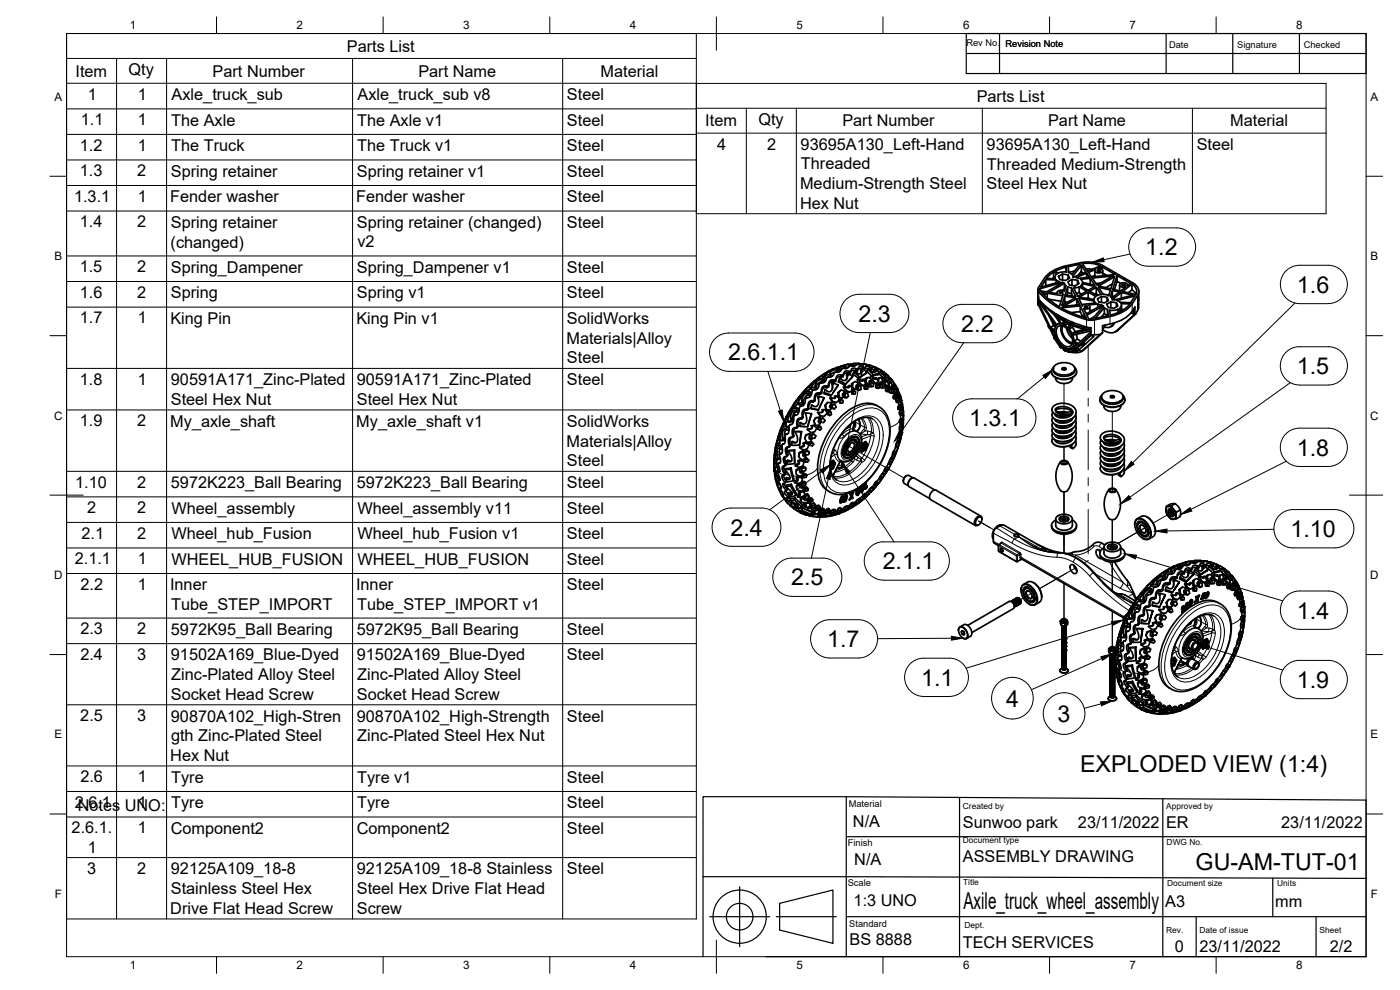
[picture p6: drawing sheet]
<svg xmlns="http://www.w3.org/2000/svg" width="420mm" height="297mm" viewBox="0 0 420 297" stroke-linecap="round" stroke-linejoin="round" font-family="sans-serif">
<defs><g id="words">
<g font-size="7">
<text x="343.7" y="76.6">1.2</text>
<text x="389.2" y="87.8">1.6</text>
<text x="257.6" y="96.5">2.3</text>
<text x="288.5" y="99.6">2.2</text>
<text x="218.5" y="108.1">2.6.1.1</text>
<text x="389.2" y="112.3">1.5</text>
<text x="290.9" y="127.9">1.3.1</text>
<text x="389.2" y="136.7">1.8</text>
<text x="219.2" y="160.7">2.4</text>
<text x="387.3" y="161.1">1.10</text>
<text x="264.9" y="170.8">2.1.1</text>
<text x="237.4" y="175.7">2.5</text>
<text x="389.2" y="185.6">1.4</text>
<text x="248.2" y="194.2">1.7</text>
<text x="276.5" y="205.7">1.1</text>
<text x="389.2" y="206.4">1.9</text>
<text x="302" y="212">4</text>
<text x="317.4" y="216.6">3</text>
<text x="324.1" y="231.7">EXPLODED VIEW (1:4)</text>
<text x="358.8" y="261">GU-AM-TUT-01</text>
<text x="289.2" y="272.6">Axile_truck_wheel_assembly</text>
</g>
<g font-size="4.9">
<text x="104.1" y="15.5">Parts List</text>
<text x="22.7" y="23">Item</text>
<text x="38.6" y="22.5">Qty</text>
<text x="63.8" y="23">Part Number</text>
<text x="125.6" y="23">Part Name</text>
<text x="180.2" y="23">Material</text>
<text x="26.3" y="29.9">1</text>
<text x="41.3" y="29.9">1</text>
<text x="51.5" y="30">Axle_truck_sub</text>
<text x="107.3" y="30">Axle_truck_sub v8</text>
<text x="170.2" y="30">Steel</text>
<text x="293.1" y="30.5">Parts List</text>
<text x="24.3" y="37.6">1.1</text>
<text x="41.3" y="37.6">1</text>
<text x="51.4" y="37.7">The Axle</text>
<text x="107.2" y="37.7">The Axle v1</text>
<text x="170.2" y="37.7">Steel</text>
<text x="211.7" y="37.9">Item</text>
<text x="227.6" y="37.5">Qty</text>
<text x="252.8" y="37.9">Part Number</text>
<text x="314.6" y="37.9">Part Name</text>
<text x="369.2" y="37.9">Material</text>
<text x="24" y="45.2">1.2</text>
<text x="41.3" y="45.2">1</text>
<text x="51.4" y="45.3">The Truck</text>
<text x="107.2" y="45.3">The Truck v1</text>
<text x="170.2" y="45.4">Steel</text>
<text x="215.2" y="44.9">4</text>
<text x="230.2" y="44.9">2</text>
<text x="240.3" y="45">93695A130_Left-Hand</text>
<text x="296.1" y="45">93695A130_Left-Hand</text>
<text x="359.2" y="45">Steel</text>
<text x="23.9" y="52.9">1.3</text>
<text x="41.2" y="52.9">2</text>
<text x="51.3" y="53.1">Spring retainer</text>
<text x="107.1" y="53.1">Spring retainer v1</text>
<text x="170.2" y="53.1">Steel</text>
<text x="240.4" y="50.8">Threaded</text>
<text x="296.2" y="50.9">Threaded Medium-Strength</text>
<text x="240.1" y="56.7">Medium-Strength Steel</text>
<text x="296.1" y="56.8">Steel Hex Nut</text>
<text x="22.2" y="60.6">1.3.1</text>
<text x="41.3" y="60.6">1</text>
<text x="51.1" y="60.6">Fender washer</text>
<text x="106.9" y="60.6">Fender washer</text>
<text x="170.2" y="60.7">Steel</text>
<text x="240.1" y="62.6">Hex Nut</text>
<text x="23.9" y="68.2">1.4</text>
<text x="41.2" y="68.2">2</text>
<text x="51.3" y="68.4">Spring retainer</text>
<text x="107.1" y="68.4">Spring retainer (changed)</text>
<text x="170.2" y="68.4">Steel</text>
<text x="51.2" y="74.3">(changed)</text>
<text x="107.3" y="74.2">v2</text>
<text x="23.9" y="81.7">1.5</text>
<text x="41.2" y="81.7">2</text>
<text x="51.3" y="81.9">Spring_Dampener</text>
<text x="107.1" y="81.9">Spring_Dampener v1</text>
<text x="170.2" y="81.9">Steel</text>
<text x="23.9" y="89.4">1.6</text>
<text x="41.2" y="89.4">2</text>
<text x="51.3" y="89.5">Spring</text>
<text x="107.1" y="89.5">Spring v1</text>
<text x="170.2" y="89.5">Steel</text>
<text x="23.9" y="97.1">1.7</text>
<text x="41.3" y="97.1">1</text>
<text x="51.1" y="97.1">King Pin</text>
<text x="107" y="97.2">King Pin v1</text>
<text x="170.2" y="97.2">SolidWorks</text>
<text x="170" y="103.1">Materials|Alloy</text>
<text x="170.2" y="109">Steel</text>
<text x="23.9" y="115.5">1.8</text>
<text x="41.3" y="115.5">1</text>
<text x="51.3" y="115.6">90591A171_Zinc-Plated</text>
<text x="107.1" y="115.6">90591A171_Zinc-Plated</text>
<text x="170.2" y="115.6">Steel</text>
<text x="51.3" y="121.4">Steel Hex Nut</text>
<text x="107.1" y="121.4">Steel Hex Nut</text>
<text x="23.9" y="127.9">1.9</text>
<text x="41.2" y="127.9">2</text>
<text x="51.1" y="128.1">My_axle_shaft</text>
<text x="106.9" y="128.1">My_axle_shaft v1</text>
<text x="170.2" y="128.1">SolidWorks</text>
<text x="170" y="134">Materials|Alloy</text>
<text x="170.2" y="139.9">Steel</text>
<text x="22.6" y="146.3">1.10</text>
<text x="41.2" y="146.3">2</text>
<text x="51.3" y="146.4">5972K223_Ball Bearing</text>
<text x="107.1" y="146.4">5972K223_Ball Bearing</text>
<text x="170.2" y="146.5">Steel</text>
<text x="26.2" y="154">2</text>
<text x="41.2" y="154">2</text>
<text x="51.4" y="154.1">Wheel_assembly</text>
<text x="107.3" y="154.1">Wheel_assembly v11</text>
<text x="170.2" y="154.1">Steel</text>
<text x="24.5" y="161.7">2.1</text>
<text x="41.2" y="161.7">2</text>
<text x="51.4" y="161.7">Wheel_hub_Fusion</text>
<text x="107.3" y="161.8">Wheel_hub_Fusion v1</text>
<text x="170.2" y="161.8">Steel</text>
<text x="22.4" y="169.3">2.1.1</text>
<text x="41.3" y="169.3">1</text>
<text x="51.4" y="169.5">WHEEL_HUB_FUSION</text>
<text x="107.3" y="169.5">WHEEL_HUB_FUSION</text>
<text x="170.2" y="169.5">Steel</text>
<text x="24.2" y="177">2.2</text>
<text x="41.3" y="177">1</text>
<text x="51" y="177.1">Inner</text>
<text x="106.8" y="177.1">Inner</text>
<text x="170.2" y="177.1">Steel</text>
<text x="51.4" y="183">Tube_STEP_IMPORT</text>
<text x="107.2" y="183">Tube_STEP_IMPORT v1</text>
<text x="24.1" y="190.4">2.3</text>
<text x="41.2" y="190.4">2</text>
<text x="51.3" y="190.5">5972K95_Ball Bearing</text>
<text x="107.1" y="190.5">5972K95_Ball Bearing</text>
<text x="170.2" y="190.5">Steel</text>
<text x="24.1" y="198">2.4</text>
<text x="41.1" y="198">3</text>
<text x="51.3" y="198.1">91502A169_Blue-Dyed</text>
<text x="107.1" y="198.1">91502A169_Blue-Dyed</text>
<text x="170.2" y="198.2">Steel</text>
<text x="51.3" y="209.9">Socket Head Screw</text>
<text x="51.4" y="204">Zinc-Plated Alloy Steel</text>
<text x="107.1" y="209.9">Socket Head Screw</text>
<text x="107.2" y="204">Zinc-Plated Alloy Steel</text>
<text x="24.1" y="216.4">2.5</text>
<text x="41.1" y="216.4">3</text>
<text x="51.3" y="216.5">90870A102_High-Stren</text>
<text x="107.1" y="216.5">90870A102_High-Strength</text>
<text x="170.2" y="216.5">Steel</text>
<text x="51.3" y="222.4">gth Zinc-Plated Steel</text>
<text x="107.2" y="222.4">Zinc-Plated Steel Hex Nut</text>
<text x="51.1" y="228.3">Hex Nut</text>
<text x="24.1" y="234.7">2.6</text>
<text x="41.3" y="234.7">1</text>
<text x="51.4" y="234.8">Tyre</text>
<text x="107.2" y="234.8">Tyre v1</text>
<text x="170.2" y="234.9">Steel</text>
<text x="22.4" y="242.4">2.6.1</text>
<text x="23.3" y="243.3">Notes UNO:</text>
<text x="41.3" y="242.4">1</text>
<text x="51.4" y="242.5">Tyre</text>
<text x="107.2" y="242.5">Tyre</text>
<text x="170.2" y="242.5">Steel</text>
<text x="21.5" y="250.1">2.6.1.</text>
<text x="41.3" y="250.1">1</text>
<text x="51.2" y="250.2">Component2</text>
<text x="107.1" y="250.2">Component2</text>
<text x="170.2" y="250.2">Steel</text>
<text x="256" y="248.1">N/A</text>
<text x="289" y="248.5">Sunwoo park</text>
<text x="323.5" y="248.5">23/11/2022</text>
<text x="350" y="248.5">ER</text>
<text x="384.5" y="248.5">23/11/2022</text>
<text x="26.3" y="255.9">1</text>
<text x="26.1" y="262.2">3</text>
<text x="41.2" y="262.2">2</text>
<text x="51.3" y="262.3">92125A109_18-8</text>
<text x="107.1" y="262.4">92125A109_18-8 Stainless</text>
<text x="170.2" y="262.4">Steel</text>
<text x="256.4" y="259.5">N/A</text>
<text x="289" y="258.6">ASSEMBLY DRAWING</text>
<text x="51.3" y="268.2">Stainless Steel Hex</text>
<text x="107.1" y="268.3">Steel Hex Drive Flat Head</text>
<text x="51.1" y="274.1">Drive Flat Head Screw</text>
<text x="107.1" y="274.2">Screw</text>
<text x="256.2" y="271.9">1:3 UNO</text>
<text x="349.7" y="272.1">A3</text>
<text x="382.7" y="272.1">mm</text>
<text x="255" y="283.6">BS 8888</text>
<text x="288.9" y="284.6">TECH SERVICES</text>
<text x="352.6" y="285.7">0</text>
<text x="360" y="285.5">23/11/2022</text>
<text x="399.1" y="285.7">2/2</text>
</g>
<g font-size="3.5">
<text x="39" y="8.8">1</text>
<text x="89" y="8.8">2</text>
<text x="139" y="8.8">3</text>
<text x="189" y="8.8">4</text>
<text x="239" y="8.8">5</text>
<text x="289" y="8.8">6</text>
<text x="339" y="8.8">7</text>
<text x="389" y="8.8">8</text>
<text x="16.3" y="30.2">A</text>
<text x="411.3" y="30.2">A</text>
<text x="16.3" y="78">B</text>
<text x="411.3" y="78">B</text>
<text x="16.2" y="125.9">C</text>
<text x="411.2" y="125.9">C</text>
<text x="16.2" y="173.7">D</text>
<text x="411.2" y="173.7">D</text>
<text x="16.3" y="221.6">E</text>
<text x="411.3" y="221.6">E</text>
<text x="16.4" y="269.4">F</text>
<text x="411.4" y="269.4">F</text>
<text x="39" y="290.8">1</text>
<text x="89" y="290.8">2</text>
<text x="139" y="290.8">3</text>
<text x="189" y="290.8">4</text>
<text x="239" y="290.8">5</text>
<text x="289" y="290.8">6</text>
<text x="339" y="290.8">7</text>
<text x="389" y="290.8">8</text>
</g>
<g font-size="2.8">
<text x="290" y="13.9">Rev No.</text>
<text x="301.8" y="14.1">Revision Note</text>
<text x="350.8" y="14.5">Date</text>
<text x="371.3" y="14.5">Signature</text>
<text x="391.3" y="14.5">Checked</text>
<text x="254.7" y="242.3">Material</text>
<text x="254.4" y="253.9">Finish</text>
<text x="254.4" y="265.7">Scale</text>
<text x="254.9" y="278.1">Standard</text>
</g>
<g font-size="2.5">
<text x="289" y="242.9">Created by</text>
<text x="350" y="242.9">Approved by</text>
<text x="289" y="252.8">Document type</text>
<text x="350.1" y="253.6">DWG No.</text>
<text x="289" y="265.6">Title</text>
<text x="350.3" y="266">Document size</text>
<text x="383.3" y="266">Units</text>
<text x="289.5" y="278.5">Dept.</text>
<text x="350" y="279.9">Rev.</text>
<text x="360" y="279.9">Date of issue</text>
<text x="396" y="279.9">Sheet</text>
</g>
</g></defs>
<!-- layer: Visible -->
<g fill="none" stroke="#000" stroke-width=".51">
<path d="M324.5 79.6l-2.5 3.2 .1 .4M324.9 79.1a8.9 8.9 0 0 1 5.3 .7l-3.8 1.6zM311.5 90.1l5.5 7.6-.5 1.3M311.5 90.4v1l.2 .1M311.5 91.1l3.3 6.9-.2-.1 .5 .7 1.4 3.2h.1M311.5 86.9v4.5M311.5 89.2v.1M311.5 91.4h.1M311.5 89.1l.3 .8M311.6 90.3l-.1 .1 3.8 7.9 1-.6-1.4-2.9M311.8 89.9a30.7 30.7 0 0 0 15.6 8.5v.9M311.8 87.6a28.7 28.7 0 0 0 15.7 8.5l1-.1a32.7 32.7 0 0 0 7.5-1.9l2.2-1.3 1.6-1.7"/>
<path d="M311.8 87.6a1.08 1.08 0 0 1-.1-1.3 11.8 11.8 0 0 1 3.2-4.4l2.3-1.3a30.1 30.1 0 0 1 7.1-1.8 9.7 9.7 0 0 1 6.6 .9l9 5.2a2.66 2.66 0 0 1 1.5 3.7M311.9 90.1l3 3 2.5 2 .6 2-.8 .4zM312.1 86.6v.5M312.5 87.7l1.1 .2-.6 .3zM313.8 83.9l3.2 .1M314.2 85.6l-.4 .2M314.3 88l-1 .5 2.1 1.9 2.5 1.6 1-3.3-4.6-.7v1.5M314.6 97.7v.2M314.7 89.8l3.7 .6M315.3 98.3l1.2 .7M315.5 93.3l1.7 1.3-.1-.3M316.2 83.4l.4 .2"/>
<path d="M316.2 81.6v1.8M316.2 81.6l1 .6M316.2 83.4l-.4 .2M316.2 81.6l-2.1 1.9 2.6 .1v-.9l.5-.5M316.3 97.7l.5 .3M316.3 94.3l1.5 2.1M316.5 99.4l.5 1.8-.3 .1-1.2-2.4 1 .5M316.6 83.2v.4M317 84v.9M317 84l1 .6-5.6 1.6 1.4-2.3v1.7M317.3 88l-.2 .1M317.3 87.8v.3"/>
<path d="M317.5 98a2.29 2.29 0 0 1 3 .9 3.9 3.9 0 0 1 .9 4.9 2.29 2.29 0 0 1-3.1-1 3.9 3.9 0 0 1-.8-4.8zM317.5 94.6l.1 .3M317.6 94.9l1.7 1-.1-.4M317.6 82.9l1.3-.7 1.6 .3 .5 .9-1.2 .7-1.7-.2zM317.8 95.4l1.4 1 .1 1-1-.3zM317.8 94.8l-.2 .1M318 97l-.6 .3M318.1 87.6l.5-.1 .3 .3-.6 .2-.3-.2zM318.5 97.7a4.9 4.9 0 0 0 3.2 5.5M318.8 87.1l.6-.4v-1.7l-4.6 2.7 2.6 .4M318.8 84.7h.2M318.8 84.8l-6.7 1.8"/>
<path d="M318.9 82.2v1.8M319 97.8a3.9 3.9 0 0 0 2.9 5M319 84.8l-4.9 2.8-1.9-.3-.1-.7M319.1 88.3v.1M319.2 96.6l-.8 .5M319.4 85l.5 .7-.5 1.6-1.2-.2a.82 .82 0 0 0-.9 .8l.1 .2M319.4 86.7l.1 .2M319.6 88.8l-.9 2.9 4-2.3-3.1-.6v1.8l.8 .1M319.6 90.6l-.3 .7M319.6 95.7v.4l.4-.2M319.6 96.2l1.6 .8M319.6 96.6l1.5 .7-.6 1.1-.9-.8z"/>
<path d="M320 80.1l-3.4 1.3 1 .5 1-.3h1.5l-.2-1.5v1.5M320.1 98.5l.6 1.7 1.1 1.3M320.4 86v1.8l-.2 .8M320.4 86l-.7 2.5 3.2 .5-1.3-2.6M320.4 87.8l1.2 .3M320.4 86.1l1.2 .3M320.5 84.5l1.2-.7 1.7 .3 .4 1-1.2 .7-1.7-.3zM320.5 82.5v1.2M320.6 97.1l-1 .5M320.7 97.1l.3 .3M320.8 81.8l.9 .5M320.8 81.8l-.3-1.8 3.6-.7-2.4 3.1"/>
<path d="M320.8 98.7l.9 1.4M321.3 93.8l2.9-.3 .6 1.4M321.5 96.5l-.3 .5M321.5 97.5l-.7 1.2M321.5 97.5a15.1 15.1 0 0 0 5.5 1.4M321.6 88.1l.3 .7M321.6 86.4v1.7M321.6 97.2a14.2 14.2 0 0 0 5.8 1.2M321.7 83.8v1.8M321.8 98.2l-1 .5M321.8 98.2l.9 1.3M321.9 96.7l-.3 .5"/>
<path d="M322.1 97.8l-.3 .4M322.1 83.2h.1M322.2 96.8l-.6 .4M322.5 81.3l-1.7 .4M323.2 89.6l-4.1 2.3 4.9-.5-.8-1.8v1.7M323.2 91.5v-.2l-.4 .3M323.4 84.1v1.2M323.9 86l2.2 1.4-2.7 1.5-1.2-2.5M323.9 87.8l.7 .4M323.9 86v1.8M323.9 87.8l-.9 .2M323.9 86.1l-1.7 .3"/>
<path d="M324.2 91.8v1.7M324.5 81.4v-1.8l1.4 2-3.8 1.6M324.5 95l-3.2-1.2-2.9-1.5 5.8-.5 1.3 2.7-1 .5M324.8 91.7h.1M324.9 85.1l-.6 .7 2.3 1.3 2-1.1-3.7-.9v1M325 82l-.5-.6-.9 1.2M325.5 91.8h.5l.4 .3-.6 .2-.4-.2zM325.7 95.4v-.5l.3 .6M325.7 94.9l-.6 .3 .9 .3M325.8 98.8l-3.1 .7-1 .6M326 80.7l1.9 .1M326.1 83.3v-1.3l.8 1.2-3.2 .3-.7-.2"/>
<path d="M326.1 82l-3.1 1.3M326.2 89.5l.4-.1 .6 .3M326.6 87.6l2.3 1.3-.6 1-4.4-.7 2.7-1.6v1.8M327 98.9l-5.3 1.2M327.1 92.1v1.5M327.2 83.5l-2.9 .3 .6 .9 3.7 .9-1.4-2.1-.1 1.7M327.4 99.6l-3.8 3.5-1.3-.7M327.4 99.3v1M327.4 99.3l-5.5 1.3M327.8 83.4l6.3-.6-4.9 2.8zM327.8 93.1l-.7 .1M328.3 90.3v.7"/>
<path d="M328.3 90.3l-4.6-.8 .9 1.9 4.3-.5M328.3 90.3l.6 .6M328.4 95l-1.2 .7M328.5 88.2l.5-.2v-1.8l-2 1.2 2.3 1.3 1.2-.4M328.6 83h.1M328.6 82.7l-1 .4M328.6 81.2v1.8M329 88l.5 .6M329 86.2l1.5 2.2M329.3 89.6l1.3-.7 1.6 .3 .5 1-1.3 .7-1.6-.3zM329.4 81h.5l.3 .3-.6 .2-.3-.2zM329.4 91.2l-2.8 .3 .5 .4a1.22 1.22 0 0 1-1.8 .7"/>
<path d="M329.4 91.2v1M329.5 91.2l1.2 .3M329.7 85.8l4.8-2.8-1.1 3.7zM330.4 84.9l-1.5 .2M330.6 88.9v1.8M330.7 91.5l-4.7 2.7-.7-1.5M330.7 80l-1.3 .6h.8a.69 .69 0 0 1 .7 .8 1.48 1.48 0 0 1-2.3-.1l.2-.5-2.2 1 1 1.3 7.1-.7-4-2.4v.8M330.9 99.9l-5.5 5M330.9 81.9l1.3 .7M330.9 81.2v1.5M331.1 88.3l.3 .1M331.1 91.7l-4.9 2.9 .5 1.1h1.1"/>
<path d="M331.1 91.7v.2M331.1 88.3l-1.4-2.1 3.5 .8-.5 1.7M331.1 91.7v.1M331.1 88.3l1.6 .4M331.1 91.8l-3.3 3.9M331.4 92.3v1.8l-.9 1.1M331.4 92.3l-2.7 3.3 3.9-.9-.2-1.8M331.4 94l1 .6M331.4 92.3l1 .6M331.7 97.5l-.8 1.5M332.1 91.3l1.3-.7 1.6 .2 .5 1-1.2 .7-1.7-.2zM332.2 89.2v1.2"/>
<path d="M332.4 92.9v1.9M332.5 88.6l.2 .1M333.4 90.6v1.8M333.8 87.2l-.5 1.8 .3 .5 2.3-1.9-2.1-.4v1.7l.4 .1M333.8 85.2l-2 1.1M333.8 88.9l-.1 .5M334.1 97a1.76 1.76 0 0 1-2.7 1.1M334.5 96.9l-.6 .8-.7 .4M335 90.8v1.3M335.2 84.4v-1.7l4.1 2.3-1 .7 .1-.2a1.37 1.37 0 0 0-2.4 .1l.7 .5h1.2M335.2 82.7l-1.2 4.1 2.3 .5 1.6-1.2M335.5 92.8l1 .5-3.3 1.3"/>
<path d="M335.5 92.8v1M335.5 92.8l-1.4 .3h-1.1l.2 1.5M336 85.5v1.8M336.2 90.7l-1-.5 5.4-1.4-1.3 2-3.1-.1M336.3 85l-1.1-.6-.7 2.5M336.5 91.1v.9l-.5 .5 1 .6 2.1-1.9M336.5 91.1l2.6 .1M336.5 89.5v-1.7l3.5 .7-5.5 1.5M336.5 87.8l-2.7 2.1 .6 .1M336.6 92.8l.8 .1M336.6 91.6v1.3M336.8 85.3l.5-.1 .4 .4-.6 .2-.4-.2z"/>
<path d="M338.4 85.5v.2M339.7 85.2l-2.8 2.3 4 .9M339.7 87l-1.1 .8M339.7 85.2v1.8M339.7 87l1.2 1.3M339.7 85.2l.9 .8a2.05 2.05 0 0 1 .3 2.3M339.8 93.4l.8-1.3v2.1l-5.5 5.1a3.2 3.2 0 0 1-4.1-.4M339.8 93.4a10.1 10.1 0 0 1-6.7 3.8l-2.2 .5v2.2l-.8 .5-2.7 .2M340.1 92.8v1.4l-.6-.4M340.9 94.2l-5.3 4.8-.9 .6M341.4 88.7l-1.6 2.5M341.7 90.1v2.2"/>
<path d="M341.7 92.3l-.8 1.9h-.3M341.8 87.4l-.1 2.7M239.6 119.7l.3 .3M239.8 119.1l-.8 1M239.8 119.1l-.9 1.5-.7 .7 .8-1.2-.1 .2M239.8 119.1l.4 .4M239.8 119.1l.2-.2 .4 .3M240 118.9l.4 .3M240.1 118.9l.3 .3M240.5 118.4l.2 .3M241.3 117.4l.2-.2 .2 .1-1.7 1.6zM241.7 117.3l.3 .3"/>
<path d="M241.7 116.9l.6 .5M242 116.6l-.6 .6M242.2 119.3l-.5 .4-.1 1.1-.4 .7-1.4 .8v1l-.3 .9-.8 .4M242.2 119.3h.1M242.3 117.4l-.2 .2M242.6 116l.9-.9-1.8 1.8zM242.6 116.1l.5 .6 .2-.2M242.7 118.3l-.8-.2-.8 .6-.4 1 .1 1.2-1.4 .2M243 117.4l.3 .5-.3 .8-.3-.4zM243 117.4l-.4 .1a2.46 2.46 0 0 0-2.3 1.9l-.9 1.7 .5 .4 1.3-.3M243 118.7l-.5-.1-.6 .2-.7 1.2v1.2l-.4-.3M243.1 116.7l-.8 .7"/>
<path d="M243.4 115.4l.2 .4M243.5 115.1l.4 .4-.2-.3M243.8 114.9l1.9-1.5-2 1.5 .3 .4M243.8 114.8l.3 .4M244.3 117l-.6 .3-.2 1.1-.3 .5-.9 .4M244.3 117h.1M244.4 114.4l.2 .2M244.4 119.9l-.5 .4 .1 .3M245.4 118.9l.2 .7M245.6 119.6h.1M245.7 113.3l-.2 .2M245.7 113.4l.2 .3"/>
<path d="M245.9 117.9l.1 .4zM245.9 117.9l-.8 .1-.5 .5-.2 .7 .2 1.1 .3-1.6 .5-.4h.6M246.5 117.7l-.6 .2M246.6 118.1l-.6 .2M246.7 112.6l.4 .7 .5-.4M246.9 114.1l-.8-.2-.8 .4-.5 .8v1l-1.6 .3M247.1 114.7l-.7-.1-1 .6-.4 .8 .1 .7-.3-.6M247.1 113.2l-.3 .2M247.2 113.4l-1.1 .2a2.74 2.74 0 0 0-2 1.6l-.9 1.2 .4 .5 1.5-.2M247.3 119.3l-1.4 3M247.4 117.8v.4l1.9 .6 .2-.2M247.5 114.1l-.3-.7-.3 .7 .2 .6"/>
<path d="M247.5 112.1l.2 .3M247.5 114l-.4 .7M247.5 112.1l-1.8 1.2M247.5 112.1l-1.8 1.2 .2 .4M247.5 112.1l.3 .3M247.9 111.8l.2 .3M248 115.8l.1 .5zM248.6 111.4l-.4 .2M248.6 111.4l-1 .7M248.6 111.4l.1 .2M248.7 115.6l-.6 .3-.8-.1-.4 .3-.4 .9 .1 1.1 .3-1.4 .6-.4h.6M248.7 116.1l-.6 .2"/>
<path d="M248.9 113.1h.2M249.1 119.4l.6 1.2M249.2 111.1l.8-.3-1.4 .6M249.2 112.5l.2 .6M249.2 119.3l1.4 .2 .2-.3-.1-.4a1.14 1.14 0 0 1 1.1 1.3 1.26 1.26 0 0 1-1.3 .5 1.26 1.26 0 0 1-1-.9zM249.2 119.3l-.2 .2M249.7 114.8l1.8 .7-1.6 2.5a.67 .67 0 0 1-.5 .5 .67 .67 0 0 1-.7-.2l-.7-.3a.53 .53 0 0 1-.6-.2 .53 .53 0 0 1 .1-.7l.1-.2 1.2 .6 .7-.3 .4-1.1zM249.7 114.8v2M250.2 114.1l-.7-.1-.6 .4-.2 .6v1.1l.1-.9 .4-.5 1-.1M250.2 114.1v.5M250.2 114l.1 .1M250.3 114.1l-.1 .5"/>
<path d="M250.7 118.8l-.3 .1v.6M250.8 111.6l-1.1 .4-.4 .7M250.9 113.9l-.1 .5-.5 .2M250.9 111.6h.1M250.9 111.6l-.6 .2-.2 .6-.4 .5-1.7 .5-.5 1.2-1.7 .6-.4 1.4-1.1 .4M250.9 111.6l.3 .1M251 110.3l.1 .4M251 111l-1.2 .1-.7 .8a.38 .38 0 0 1 0 .5 .38 .38 0 0 1-.4 .1l-1.2 .1M251 111h.4M251.4 117.9l.1 1.2M251.5 111.7l.3-.4-.1-.7-2 .4-2.2 1.6 .3 .7 .6-.1M251.5 115.5l-1.6 2.4"/>
<path d="M251.6 119.2l1.2 .2M251.7 110.6l-.3 .4 .1 .7M251.7 114.1l-.1 .5 1.8 1M251.7 117.7l-.3 .2M251.8 119.1l1 .3M251.8 119.1v-.4a1.09 1.09 0 0 1 .3-1.4 1.09 1.09 0 0 1 1.4 .1h.2l-.8 .7v.5l.7 .7 .5 .1M251.8 119.1l-.3 .1M251.9 110.8l-.2-.7-1.7 .7M252 110.1h.1M252 110.7l-.3 .1M252.1 113.4l-.4 .7M252.1 113.4l.3 .3"/>
<path d="M252.4 113.1l-1 .1-.5 .8M252.4 113.7l.7 .5 .7-.2 .5-.9-.1-1.1 1.7 .9-1.5 1.6a.73 .73 0 0 1-1.1 .4l-1.6-.8M252.5 117l-1.1 .9M252.5 119.9h-.4l-.4 .5h.4M252.5 112.6h-1l-.6 .8a.55 .55 0 0 1-.6 .7M252.5 112.6l-.1 .5M252.5 109.8l-.7 .4M252.5 112.6h.1M253.1 110.5l-.6 .1-.2 .6-.4 .4h-1M253.1 110.5h.1M253.3 119l-.5 .4M253.4 115.8l1.2 .5 .3-.1-.1-.5a1.57 1.57 0 0 1 1 1.4 1.3 1.3 0 0 1-1.5 .3 1.3 1.3 0 0 1-.7-1.3z"/>
<path d="M253.4 115.8l-.3 .3 .5 1.2M253.5 118.8h-.4l.1 .2M253.7 118l-.2 .8M253.7 118a.65 .65 0 0 1 .9 .5 .65 .65 0 0 1-.7 .7l-.4-.4M253.7 118l-.4 .1-.2 .7M253.7 110.1v.5M253.9 117.1l-.3 .2 .8 .4h.5M254.2 112l-.2 1.9M254.6 112l-.7-.1-.5 .2-.4 1-.6 .1M254.7 110.1l-1 .2M254.7 111.4l-.1 .7zM254.7 111.4h-1.1l-.4 .4-.1 .7-.6 .1"/>
<path d="M254.8 110v-.2l-.2 .4-.4 .3h-1M254.8 115.7l-.3 .2v.4M255.8 109.8v-.4l.3-.2v.6M255.8 109.4h-1.7l-.6 .3 .2 .4-1.8 .1M255.9 116.2l.8 .6-.5 .1-.5-.4M255.9 116.2v-.3a.97 .97 0 0 1 .4-1.3 .97 .97 0 0 1 1.3 .4l.1 .1-.8 .7 .3 .7M255.9 116.2l-.3 .1M255.9 114.9l-.3 .3-.1 .8M255.9 112.9l-2.5 2.7 .3-.3M256 117.6l.3-.5 .5 .4-.1 .7h-1l-.2-.6M256 117.6l.2 .6M256.1 109.2l-2.7 .3-1.5 .6 .2 .8 .4-.1"/>
<path d="M256.1 109.1l3.8 .2-.3-.1M256.1 109.6h.1M256.2 111.8l-.3 .5 1.7 1.2M256.3 117.1l-.4 .1-.4 .4h.5M256.8 111.3l-1.1-.1-.3 .2-.2 .6-.6 .1M256.9 111.6l.9 .6 .6-.2 .3-.7-.1-.8 1.6 1.2-2.2 1.5-1.8-1.4M256.9 111.6l-.4-.4-.3 .6M256.9 109.3v.3l-.4 .2h-1.7M257 110.7l-.2 .6zM257 116.6l.3 .5h.6M257.2 116.5l-.5 .3M257.3 113.9l.2 1.1"/>
<path d="M257.4 116.4h-.3M257.6 110.7l-.3 .6h-.5M257.6 115.2l.7 .6 .5-.1M257.7 113.6l1.1 .8 .2-.2v-.4l.6 .6a.73 .73 0 0 1-.1 1.1 .73 .73 0 0 1-1.1-.2l-.4-.4zM257.7 113.6l-.4 .3M257.7 109.1h-1.6l.1 .7M257.7 115.7a.87 .87 0 0 1 .7 1.1l-.5 .3-.5-.7M257.7 115.7l-.5 .1-.2 .5M257.7 115.7l-.3 .7M258 109.2v.3M258 114.9l-.3 .2M258.5 110.7l-.9 .1"/>
<path d="M258.6 110.5l-.3 .6v1M258.9 109.4l.1-.2 1.9 .3M259 109.2l-.3 .3-1.8-.2v.2M259 113.8l-.4 .5M259.1 110.3l-1.1-.3-.3 .2-.1 .5-1.6-.2-.5 .3-.1 .6-.6 .1M259.1 110.3h.1M259.1 110.3l-.1 .5M259.3 116l.1 .6M259.6 110.6l1 .2M259.7 110.4l-.4 .6M259.7 115.2l.3 .3M259.8 115.9l.4-.3a.71 .71 0 0 1 .1 1.1"/>
<path d="M259.8 115.9l-.5 .1M259.8 115.9l.1 .7M259.8 109.4l.2 .1M259.9 114.6l.6 .8M259.9 114.6v-.3a.76 .76 0 0 1 .4-1 .76 .76 0 0 1 1 .5l.4 .3-.8 .3 .2 .8-.5 .2M259.9 114.6l-.2 .1M259.9 116.6l.4 .1M259.9 116.6h-.5l.9 .1M260.1 113.4l-.5 .3-.1 .5M260.2 111.7l-.4 .5-2.2 1.3 .4-.3M260.2 115.6l-.9 .4M260.2 109.5h.7l1.8 .6 2.5 1.5"/>
<path d="M260.5 110.9l-.4 .5 1.5 1.5M260.5 115.4l-.5 .1M260.7 110.6l1.4 1.1 .6-.3-.1-.8 1.4 1.4-1.3 .3a.85 .85 0 0 1-1.3-.6l-.4-.4a.42 .42 0 0 1-.4-.2 .42 .42 0 0 1 .1-.5zM260.7 115.3l.3 .7h.5M261.1 110.2l.1 .1M261.2 110.2l-1.1-.3-.3 .1-.1 .4-.6-.1M261.2 110.2l-.3 .5M261.2 110.3l.5 .2 .1-.3 .3-.1 .9 .5M261.2 110.3l-.3 .4M261.4 114.2h.1M261.5 110.8l.8 .2M261.6 114.6l-.3 .6"/>
<path d="M261.6 114.6a.77 .77 0 0 1 .2 1.4h-.3l-.2-.8-.3 .1M261.6 114.6l-.7 .4M261.7 114.1l-.8 .3M261.7 110.5l-.5 .5M261.7 112.8l.9 1 .3-.1v-.4l.5 .6v1a.81 .81 0 0 1-.8 .1 .81 .81 0 0 1-.5-.7zM261.7 112.8l-.5 .3 .1 .7M261.9 114l-.5 .3 .4 .5M262.1 112.5l-.4 .3M262.6 115h-.5M262.6 110.6l-.4 .6 .1 .5M262.8 115.6v.6M262.9 110.8l.1-.2-.1 .3"/>
<path d="M262.9 113.3l-.5 .3M263.1 110.6l.5 .3v-.2h.2l.9 .6M263.3 113.6v.2M263.3 115l.2 .4M263.4 115.5l.4-.1 .1 .4-.2 .7M263.4 116.2l.3 .3M263.4 116.2h-.6l.9 .3M263.4 115l-1.3 .1M263.4 115.5v.7M263.6 110.9l-.3 .3M263.6 114.3l.5 1M263.6 114.3l.1-.4a.53 .53 0 0 1 .5-.6 .53 .53 0 0 1 .6 .5l.4 .7h-.7v.8"/>
<path d="M263.6 114.3l-.2 .1M263.6 111.5l.4 .2M263.8 115.4l-1 .2 .6-.1M263.9 112.1l1.1 1.5M263.9 113.3l-.6 .4M264 112l-.5 .5-1.7 .3M264.1 115.3l-.5 .1M264.1 115.2l.4 .1M264.2 115.4l-.1 .1M264.2 111.4l.3-.1 1 1.2 .5 .3-.1-.6 1.3 1.5-.6-.2a1.44 1.44 0 0 1-1.6-1.2zM264.2 111.4l-.3 .4M264.5 115.3l-.7 .1"/>
<path d="M264.6 111.5l.1-.2-.1 .3M264.7 115.3l.2 .9 .4 .1M264.7 115.3l-.6 .2 .1 .7M264.8 111.4l.4 .3M264.8 114.6v.1M264.9 116.2h-.7l1.1 .1M265 112l.2-.4 1 .9M265.1 114.9l-.4 .4M265.1 114.9a.95 .95 0 0 1 .2 1.4M265.1 114.9l-.7 .2M265.2 114.5l-.8 .2M265.3 113.4l.7 1.1 .2 .1 .1-.3 .1 .2 .2 .5v.9a1.2 1.2 0 0 1-1.2-1.4z"/>
<path d="M265.3 113.4l-.6 .3M265.4 114.5l-.6 .2 .1 .3M265.4 115.8l.5 .3 .7-.1M265.6 113.3l-.2 .1M265.7 117.1h.7l.2 .4h-.6zM265.8 116.5l-.1 .6M265.9 115.6l-.4 .1M265.9 112.2l-.3 .4M266.3 112.5l.3 .4M266.3 116l.1 .4M266.3 114.3l-.4 .1M266.5 116.4h.3l.1 .7-.3 .4"/>
<path d="M266.5 116.4l-.7 .1M266.5 116.4l-.1 .7M266.7 114l.5 .8M266.8 115.4l.3 1.1M266.8 115.4l.2-.8 .5 .4 .5 1.3-.6-.4v.8M266.8 115.4l-.2 .1M266.9 117.7v-.8l.7-.1v.9l.3 .3M267 113.4l.2 .2M267 114.6l-.4 .3M267.1 116.5h-.3M267.1 116.4l.3 .3M267.2 113.7l-.6 .4-1-.3"/>
<path d="M267.2 116.7l-.3 .2M267.3 113.5l2.1 3.3-.4 .2M267.3 113.5l.3 .4M267.3 113.5l-.2 .1M267.4 116.7l-.5 .1M267.6 116.4v.1M267.6 113.8l1.8 2.9M267.6 117.7h-.7l.4 .3h.6M267.9 116.6l-.3 .2M267.9 116.6a1.2 1.2 0 0 1 0 1.4M267.9 116.6l-.5 .1M268 117.9l.3 .3h.7"/>
<path d="M268 119.1l.2-.5h.8l.1 .8-.3 .3M268 116.3l-.6 .1M268.2 115.3l.8 1.8v1.1l-.5-.7zM268.2 115.3l-.4 .2M268.2 116.4l-.7 .2M268.4 115.5h-.1M268.5 117.5h-.4M268.5 118.2l.1 .4M268.7 119.2l.1 .5M268.7 119.2l-.7-.1 .2 .5 .6 .1M268.9 118.6l-.2 .6M268.9 116.6h-.2"/>
<path d="M268.9 119.6v.7M269 117.1l.3-.2 .6 1.1 .7 2.3M269.1 118.9h.2M269.2 117.8l.1 1.1M269.2 117.8l.2-.5 .6 1.9-.4-.6v.7M269.2 117.8h-.2M269.3 118.9l.3 .4M269.4 117.3l-.3 .1M269.4 119.3v.2M269.6 119.3h-.5M269.7 119.5l-.1 .8 .2 .5M269.9 119.4l-.2 .1"/>
<path d="M269.9 119.4l.1 .8-.2 .6M269.9 119.4l-.9 .1h.7M270 119.2l-.7 .1M270.2 118.6l.4 2-.1 .9-.3-.9zM270.2 119.4l-.3 .1M270.2 118.6l-.3 .1M270.2 118.6l.1 .5M270.3 118.9h-.1M316.1 110.7a2.18 2.18 0 0 0 2.5 2.2 3.2 3.2 0 0 0 4-1.8v-.4M316.2 110.2l-.6 .9a2.1 2.1 0 0 0 2.1 2.6 4.7 4.7 0 0 0 5.3-1.5v-1.1l-.5-.9M316.4 101.3l-.1 .1M316.6 109.7a4.5 4.5 0 0 1 5.8 .3 1.6 1.6 0 0 1-1.4 2.2 4.4 4.4 0 0 1-4.7-.9 1.22 1.22 0 0 1 .3-1.6z"/>
<path d="M316.6 101.8l1.7 2.5M316.8 113.3a1.69 1.69 0 0 0 1.9 1.7h1.3a1.69 1.69 0 0 0 1.8-1.7M316.9 101.1l-.2 .2M318.2 103.5l-1.3-1.8h.3l1.1 1.6-.1 .2M318.4 104.2l-.1 .1M318.4 104.2l1.2 1.1M318.5 104.3h-.2M318.6 103.6l.7 .5-.1 .4-.7-.6zM318.7 103.7l-.2 .2M318.8 110.8l.5-.1 .5 .1M318.9 110.4l.6-.1 .4 .4-.7 .3-.5-.3zM319.6 105.3v-.2l1.3 .6"/>
<path d="M319.6 105.3h.5M319.6 104.6l.8 .3M319.9 104.5l-.3 .2v-.3l.7 .2M320.3 104.6v.3M321.6 104.4h.1M321.7 104.4l-1 .6M321.7 104.4h.1M321.7 104.3l.2 .3-.2 .2-1 .2M321.7 104.3l-.2 .2M321.7 104.3l-1.1 .3 .1 .4M321.9 105.2l.1 .5M321.9 100.5l.4 1.8"/>
<path d="M322 105.7h-.1M322.2 105l-.6 .4h-.8v.3h1.1M322.3 105.2h1.3l-.6 .4-1.1 .1M322.4 104.8l.2 .2-.3 .2-.1-.2-.3 .2M322.9 103.5l.1 .1M322.9 103.5l-1 .6 .4-1.3 1 .5-1.2 1.1-.2-.3M323 100.3l.3 1.4M323.1 103.2l-.2 .3M323.3 101.8l1.1 .6M323.3 105.4l-1.3 .3M323.3 101.8l-1 .6M323.4 104.3l.5 .6"/>
<path d="M324 103.7l1.4-.1-1.6 1.4h-1.2M325.1 102.8l-1.1 .5M325.4 104.9l-1 .6M327.4 100.3l-3.4 3 .3 .2-.3 .2-.3-.1-1.3 1.2 1.6-1.1M327.4 100.3v.3l.9 .4-2.6 2.3-1.4 .2M327.4 100.6l-2.3 2.2 .7 .4M330.1 100.4l-5.6 5-1 .4-1.5-.1M330.6 119a2.18 2.18 0 0 0 2.5 2.3 3.2 3.2 0 0 0 4-1.9v-.4M330.7 118.5l-.5 .7-.1 .9M331.1 118.1a4.5 4.5 0 0 1 5.8 .3 1.6 1.6 0 0 1-1.4 2.2 4.4 4.4 0 0 1-4.7-1 1.22 1.22 0 0 1 .3-1.5zM333.3 119.2l.5-.1 .5 .1M333.4 118.8l.6-.1 .4 .4-.7 .3-.5-.3z"/>
<path d="M337 118.5l.4 .6 .2 1M232.2 138.7v.4M232.3 139.1h.1M232.3 139.2v2.2M232.3 137.3v1.1M232.4 139v1.4a3.3 3.3 0 0 0 .6 2.6l.5 .2-.8-1.8v-1.5l.6 .5 .3 1.2M232.5 136.5h.3M232.6 135.5h.3M232.7 134.2l-.3 2.5 .4 .1M232.7 134.2l-.3 2.5M232.7 134.2l.3 .1M232.8 134.2h.3"/>
<path d="M232.8 137.2h-.5l.1 2M232.9 134h.2M233.1 137.7v.5h-.7M233.1 139.3l.2 1.1 .5-.2M233.1 138.2l-.1 .7M233.2 133.6l.9 .1M233.2 132.1l.1 .7-.5 1.4zM233.3 132l.7 .2M233.3 132.8l.7 .2M233.4 131.6h.1M233.4 131.6l.6 .2M233.6 139.1l-1.2-.1 .7 .3 .5-.1"/>
<path d="M233.7 131.1l.4 .2M233.7 130.7l-.3 .8M233.7 138.9l.5-.1zM233.7 138.9l-.2 .4 .5 2.1-.2 .3-.2-.1 .4-.1-.4 .1M234 134.7l-.1 1.8M234 130.1l.4 .1M234 132.2v.8M234 133l-.3 .7M234.2 129l-.8 2.6zM234.2 137.7l-.5 .1M234.2 129l.5 .2M234.3 128.8v.2"/>
<path d="M234.4 133.7l-1.2-.1-.4 4.1 .9 .1-.5-1.3v-1.4l.3-.7 .6 .4M234.5 128.6l.3 .1M234.6 136l-.5 .1h.4M234.6 133.7h-.5v1.1h.6v-.5M234.7 129l-.4-.1 .4 .1M235.2 126.8a.69 .69 0 0 1-.4 .9l-.5 1.2zM235.2 126.8l.7 .2M235.2 133.2h-.3h.3M235.2 127.3l.7 .3M235.3 137.2l.5-.1-.2 .8 .5 1.3-.5 .3-.5-1.4zM235.4 126.3l.6 .3-.1 .4M235.5 126l-.3 .5 .7 .4"/>
<path d="M235.5 126h.1M235.6 125.8l-.2 .4M235.6 139.5l-.2 .4M235.8 137v.1M235.8 125.4h.1M235.8 125.4l-.3 .6M235.9 125.7l.5 .2M235.9 130.3l-.4 .4 .1 2-.5 .5a1.03 1.03 0 0 0-.3 1.6l-.1 1-.5 .3a1.68 1.68 0 0 0 0 1.8v.9l-.5 .1M235.9 130.3h.2M235.9 127v.6M235.9 130.3h.1M235.9 127.6l-.4 .4"/>
<path d="M235.9 128.9l-.5 1.5 .2 1.7h-.5M236 134.3l.5-.1-.3 1 .3 1.2-.4 .2-.4-1.3zM236 129l-.6-.3-.4 .4-.3 1.3 .2 1.2a.37 .37 0 0 1 0 .5 .37 .37 0 0 1-.6 0l-.3 .1M236.1 139.2l-.3 .4-.9 .3-.2 .3 .2 1.1 .5 .9 .5-.4-.6-1.1v-.8M236.1 136.6l-.3 .5M236.2 127.9l-1.2 .2-1 3.9 1.6 .1M236.3 126.4l-.2 .3M236.4 124.7l.4 .2M236.5 135.3l1.8-.1 .2 3.9-1.4 .2a.7 .7 0 0 1-1-.7v-.3l.8 .3 .4-.1 .4-.5-.2-1.1zM236.5 134.1v.1M236.5 136.4l-.7 .7M236.6 129.1l.1-1-.5-.2-.2 1.1 .6 .1"/>
<path d="M236.8 123.6l-.8 1.3M236.8 123.6l.4 .3M236.9 133.7l-.4 .5M237.1 124.1l-.5-.2-.7 1.8-.5 .6 .6-1.2M237.1 123.3l.3 .1M237.2 127.4l-.5 .4v1.9l-.3 .5-.4 .1M237.2 127.4h.1M237.3 133.6l-.8 .6M237.5 131.2l-.6 .2-.3 .5v1l.3 .8 .4-.1-.3-1.4 .2-.6 .3-.3M237.5 131.2l.1 .1M237.6 132.5l.4 .3M237.6 138.2l-.5 .1-.7-.2-.4 .2"/>
<path d="M238 130.8l-.5 .5M238 121.7a.63 .63 0 0 1-.5 .9l-.7 1zM238.1 122l.6 .5M238.3 135.2l.2-.2-2 .3M238.3 130.8l-.4 .4-.4 .1M238.3 121.1l-.4 .6 .7 .4 .2-.4M238.3 121.1h.1M238.4 120.9l-.2 .4 .6 .4M238.5 135v4.1M238.6 124.5l-.4 .5-.2 2-.3 .3-.5 .1M238.6 124.5l.1 .1M238.6 122.1l.1 .3"/>
<path d="M238.7 124.5v.1M238.7 120.6h.1M238.7 122.4v.1M238.7 120.6l-.3 .5M238.9 120.3h.1M238.9 120.6l.5 .4M239 123.4l-.7-.3-.7 .8-.3 1.2 .2 1.2-1.3 .1M239 132.7l-1.1-.2h-.3v.3a.65 .65 0 0 0 .1 .8 .65 .65 0 0 0 .8 0h.7a.59 .59 0 0 0 .7-.1 .59 .59 0 0 0 .1-.7l.4-3.3-1.9-.1 .7 1.4 .2 1.3-.5 .7h-.9M239.2 122.4l-1.4 .3-1.6 3.7 .6 .3 1.2-.2M239.3 127.9l-.5 .5M239.3 129.5h1.1M239.4 123.7l-.5-.2-.5 .3-.6 1.5 .2 1.2-.5-.2"/>
<path d="M239.5 121.1l-.6 .6M239.5 138.5a1.74 1.74 0 0 1 1.8 0 1.56 1.56 0 0 1-.9 1.5 1.56 1.56 0 0 1-1.7-.2l1.1-.6 .1-.4zM239.5 138.2v.3M239.6 128l-.5 .4-.7-.1-.5 .4-.2 1.2 .3 .9h.3l-.2-.9 .2-1 .7-.5M239.7 122.8l-.5-.4-.2 1 .4 .3M239.7 122.7l-.3 1M239.9 138.8l-1.1 .6-.1 .4M239.9 136v-.2l-.2 1.2M240.1 127.9l1.4 .1M240.1 126.8v1.1M240.1 126.8l.8 .4M240.1 126.8l1.2 .4 .7-.6v-1.4l-.4-1.3 1.9 .2-1.1 4-2.3-.2"/>
<path d="M240.2 137.9l-.7 .3M240.2 137.9l.9 .3 .2 .3M240.2 137.9v.3M240.3 125.5h-.5l-.5 .5-.2 .9 .2 1 .3 .1-.1-1.1 .1-.7 .5-.5h.4M240.6 129.5l-.7 4.1M240.8 125.1l-.5 .4M240.9 140l.7 .1 .2 .4M240.9 140l-.5 .5 .1 .4M240.9 140l.1 .3M240.9 136.5h.7l.2 .3-.5 .2-.3-.3 .1-1.2h-.1a1.16 1.16 0 0 0-1.1 1.8l.7 .7 .4-.2a.94 .94 0 0 0 .8-1M241 133.1a1.28 1.28 0 0 1 1.7 .5 1.53 1.53 0 0 1-1.1 1.3 1.53 1.53 0 0 1-1.6-.6l1.3-.4 .1-.4zM241 125.3l-.4 .4-.3-.2"/>
<path d="M241.1 135.5v-.3l-1.2 .6M241.3 133.4l-.2 .4-1.1 .3v.2M241.4 135.6l.1 .3a.9 .9 0 0 1 1.4-.2l-.2 .7a.76 .76 0 0 1-.9 .1 .76 .76 0 0 1-.4-.8zM241.5 135.8l.4 .7M241.7 138l-.2-.3 .2 .9M241.8 132.7l-.7 .2-.1 .2M241.8 132.9l-.1-.2 1.1 .7M241.9 130.6l-.4 1M242 122.8l.2 .3zM242 135.1l.9 .6M242 135.1l-.6 .5M242 135.1l.2 .2"/>
<path d="M242 137.4l.7 .7M242 137.4l-.5 .3M242 137.4l.3 .3M242.3 128.8l1.4-.2 .1-.4-.3-.4a1.25 1.25 0 0 1 1.6 .8 1.5 1.5 0 0 1-1.3 1.1 1.5 1.5 0 0 1-1.5-.9zM242.3 128.8h.1M242.5 122.4l-.5 .4-.8 .1-.4 .7a1.69 1.69 0 0 0 .2 1.7l.2-1.7 .5-.5 .5-.1M242.7 138.1a.53 .53 0 0 0-.8-.2 .53 .53 0 0 0-.2 .7M242.7 138.1l-.3 .5h-.6M242.7 122.7l-.5 .4M242.9 131.5l.7 .3M243 132.8l.6-.2 .3 .2M243.2 130.2l-.1-.2-1.2 .4"/>
<path d="M243.2 133.6l.6 .2M243.2 133l-.2-.2v.6l.2 .2a.63 .63 0 0 1 .7-.7l.3 .4-.4 .5M243.4 122.5l.1 .2 2.1 .3M243.5 130.7l.2 .8M243.5 130.7a.79 .79 0 0 1 1.4 .1l-.4 .7h-.8M243.5 124.1l-1.1 4M243.5 130.7l-.1-.2 .3 1M243.5 127.8l.2 .4-.2 .3-1.2 .3M243.6 131.8l-.3 .7M243.6 131.8h-.4l-.3-.2 .3-1.4h-.1a1.33 1.33 0 0 0-1.5 1 1.33 1.33 0 0 0 .7 1.6l1-.3M243.8 120.2l.1 .1M243.8 120.3h-.6l-.5 .5-.2 1.1 .2 .8 .3-1.6 .4-.5h.6"/>
<path d="M243.8 120.3l.2 .3M244 121.7l.8 .3 .7-.6 .2-1.3-.3-1.2 1.9 .4-1.7 3.7-2.2-.5M244 121.7l-.4-.3-.2 1.1M244.2 126.3l.6 1.4M244.2 130.3l-.2-.2-.6 .4M244.3 127.7h-.8M244.6 120.3l-.5 .3M244.8 125.4l-.5 .9M245.2 128.6l.3 .1a.57 .57 0 0 1 .8-.6l.2 .5-.4 .4M245.3 128.5l.8 .5M245.4 127.9l.9 .1M245.4 123.7h1.4l.2-.3-.2-.5a1.4 1.4 0 0 1 1.5 .9l-.1 .1a1.4 1.4 0 0 1-1.3 .9 1.4 1.4 0 0 1-1.3-.9z"/>
<path d="M245.4 123.7l.7 1.1M245.5 128.7l.6 .3M245.7 128.1l-.3-.2-.2 .7M245.8 126.8l.4 .1M246.1 124.8h.2M246.1 125.2l-1.2 .1M246.2 126.9l-.4-.1-.2-.3 .5-1.3-.1 .1a1.33 1.33 0 0 0-1.5 .6 1.33 1.33 0 0 0 .2 1.6l.1 .2M246.2 126.9a1.36 1.36 0 0 1-1.4 .8M246.4 125.8a.69 .69 0 0 1 .7-.3 .69 .69 0 0 1 .5 .7l-.4 .6-.8-.2M246.4 125.8l-.3-.1v.8l.3 .1M246.4 125.8v.8M246.8 122.9l-.1 .1 .1 .5-.3 .2"/>
<path d="M247.1 125.5l-1 .2M247.6 121.7l.2 1.3M247.8 121.6l-.2 .1M247.8 123h.5M248.1 123h-.3M248.2 124.1l.4 .1 .2-.6a.51 .51 0 0 1 .7 .2 .51 .51 0 0 1-.2 .7h-.7zM248.3 123l.6 .1M248.4 120.7l-.8 1M248.5 123.6l.9 .1M248.6 124.2l.4 .5M248.8 123.6h-.3l-.3 .5M249.2 138.9a.72 .72 0 0 1 1.1-.3 .72 .72 0 0 1 .1 1.1l-.6 .8-.5 .3"/>
<path d="M249.2 138.6l.9-.5 .6 .9M249.4 122.2a.72 .72 0 0 1 .8-.9 .72 .72 0 0 1 .5 1.1l-.3 .3-.7-.4M249.4 122.5h.1M249.5 122.5l-.3-.1-.2-.4 .7-1.1-.2-.1a1.27 1.27 0 0 0-1.5 .4 1.27 1.27 0 0 0 0 1.6l.1 .2M249.5 139.4l.4-.2 .2 .3-.2 .5-.3 .2-.2-.3zM249.5 122.5a1.24 1.24 0 0 1-1.4 .5M249.7 139h-.1M249.7 122.3l-.3-.1 1 .5M249.8 121.4l-.1 .9M249.8 139.2h.2M249.8 139.1l.3 .2-.1 .6-.5 .4-.3-.1M249.9 138.2h.1"/>
<path d="M249.9 120.5l-.2 .1 1.3 .2M250 138.2l-.8 .6M250 139l-.5 .1-.3 .5 .2-.4M250 139.2h.1M250 139h.1M250 139h-.4l-.4 .4M250 139l-.2 .2M250 139l.1 .4M250 139h-.3M250 138.3l.5 .6v.5l-.4 .8-.8 .6M250.5 139h.2l-.6 1.6M250.6 121.3l-1.1 .2"/>
<path d="M251.8 120.4l.3 .5M252 120.9l.5 .1M252.1 120.4l.4-.5 .5 .2v.7l-.5 .2M252.2 120.4l.3 .6M252.4 125a11.5 11.5 0 0 1 8.9-4l1.9 .7 1.6 1.1 1.1 1.3 .9 2.1 .3 2.4v2.1l-.7 3.1-.9 2.8-1.4 2.7-2.1 3-1.7 1.9-2.2 1.9-2.4 1.4-1.9 .7-2.1 .2-1.7-.3a7.3 7.3 0 0 1-4.6-7.6 23.1 23.1 0 0 1 7-15.5zM252.5 138.3l-.4 .3-2 3.8v.7M252.6 138.4v1.6l-.7 .3h-.6M252.6 138.7l.2 .1-.1 .5M252.7 139.3l.3 .4-.2 .5 .4-.5-.4-.9 .4 .5v.4l-.3 .4-.7 .3-1-.1M252.9 135.7l.2 1.1 .5 .4M253 134.7a1.7 1.7 0 0 0 .1 2 1.7 1.7 0 0 0 1.8 .6l.5-.2M253 139.8v.2"/>
<path d="M253.2 138.5l-.4 .3M253.5 135.5l.4 .5M253.6 137.2h.1M253.7 135.8l-.1 .2M253.9 136l.4 .2M254.2 128.4l.9-.9zM254.3 136.2l-.1 .3M254.4 132.4a2.01 2.01 0 0 1 3.2-.6 4.6 4.6 0 0 1-3.2 5.5 1.67 1.67 0 0 1-1.3-2.3l.5-1.4zM254.4 132.1a2.08 2.08 0 0 1 3.3-.5 4.9 4.9 0 0 1-3.4 5.9 1.75 1.75 0 0 1-1.4-2.4l.4-1.3zM254.4 136.3l.4 .1M254.6 132.7a1.5 1.5 0 0 1 1.3-.9 1.5 1.5 0 0 1 1.4 .8 3.7 3.7 0 0 1-2.8 4.1 1.64 1.64 0 0 1-.8-2.4zM254.7 131.9a1.7 1.7 0 0 1 1.7-.9 1.7 1.7 0 0 1 1.4 1.3v.5"/>
<path d="M254.8 127.9l.2 .1-1.1 .7M254.9 136.3l-1 .1M255 132.7a1.15 1.15 0 0 1 1.6-.4 1.15 1.15 0 0 1 .4 1.5 2.54 2.54 0 0 1-2.7 2.4 2.54 2.54 0 0 1 .7-3.5zM255.1 133.2a.82 .82 0 0 1 1.4 0 2.08 2.08 0 0 1-1.7 2.5 1.52 1.52 0 0 1 .3-2.5zM255.1 133.2l-.8 1.3M255.2 127.4l-.2 .6M255.4 133a.64 .64 0 0 1 .7-.1 .64 .64 0 0 1 .3 .7 1.66 1.66 0 0 1-1.9 1.8l-.2-.6M255.4 137v.1M255.5 131.9l1.1 .4 .1-.3M256 131.8l-.1 .1M256.1 128.8l1.7 1.1 .7 1.1 .1 1.8-.5 1.8-1.1 1.9-1.6 1.5-1.6 .6-1.6-.4M256.4 127.3l-.1 .1"/>
<path d="M256.5 126.5l.1 1M256.6 131.8l.3 .9M256.6 127.5h.1M256.6 126.4l-.6 2.1 .2 .5M256.7 132.3l.2 .3M257.1 131.2l-1-.2-.7 .3M257.7 125.8l.4 1.6M257.8 132.8h.1M258.1 127.4a2.3 2.3 0 0 1-1 2M258.5 135.3l-.4-.7 .5 .8M258.6 133.3l-.5 1.3M258.7 134.4v.2"/>
<path d="M258.7 134.6l.5 .1M258.8 134.6l.2 .2-.2-.1M259 133.2a.62 .62 0 0 1 1.1 .1 1.63 1.63 0 0 1-1.5 1.9 1.35 1.35 0 0 1 .4-2zM259.1 133.6l-.3 .6M259.2 133.9l.3-.2 .2 .2-.2 .5-.3 .2-.2-.2zM259.2 133.5l-.4 .6 .1 .6 .4-.1 .4-.5v-.3l-.2-.2M259.3 133.4l-.1 .1M259.4 133.6h.2M259.5 132.7l-.2 .3-.7 .3M259.6 133.4l-.7 .3-.2 .9M259.6 133.4l-.4 .1M259.6 133.6h.1"/>
<path d="M259.6 133.4h.1M259.6 133.5l-.2 .1M259.6 133.5l.1 .4M259.6 133.4l-.3 .1M259.6 132.7l.5 .7-.5 1.4-1 .6v.2l-.6-.8M259.6 132.6l.5 .7M259.8 134.9l-1.2 .7M260.1 133.4h.3l-.6 1.5-.2-.1M260.4 133.4l-.6-.9-1.2 .7-.1 .3M261.8 125.7l-1.4-.5-1.3 .1-2.6 1.1-2.6 2.2-2.3 3.1-1.8 3.9-.6 3.9 .1 1.6 .5 1.4 .6 1 .8 .6M266.6 139.1l-.6 1.1M266.9 138.5l.7 .3-1 1.8"/>
<path d="M266.9 138.5l.7 .1M266.9 138.5l-.3 .6 .7 .3M267.3 137.6l.2-.3 .7 .3M267.4 139.3l-.8 1.4M267.6 137l.7 .3M267.6 137l-.1 .3M267.9 137.9l-.6-.3-.4 .7M268 136.3h-.1M268.2 137.6l-.6 1M268.3 135.3l.7 .3M268.3 135.3l-.2 .1M268.3 137.3l-.1 .3"/>
<path d="M268.3 135.3v.1M268.5 136.3l-.6-.3v.3l.6 .3M268.5 135.4v.1M268.6 136.6l-.7-.3-.3 .7M268.6 136.6l-.3 .7M268.8 136.3l-.5 1M268.8 134.1l-.5 1.2M268.8 135.7l-.3 .6M268.8 135.7l-.7-.3-.2 .6M268.8 135.7l-.3 .9v-.3M268.9 135.9h.1M268.9 135.9l-.3 .7"/>
<path d="M269 133.5l-.2 .6 .7 .3M269.4 132l-.1 .3M269.5 122.2l.1-.4h.8v1l-.2 .1M269.5 131.5l-.1 .5 .7 .3M269.5 130.6l.2-.1 .7 .1-.2 1.1-.2-.2M269.5 120.7l.3 .8M269.6 120.3h-.7l.2 .4 .7 .1M269.6 134l-.6 1.6M269.7 133.6l-.7 2M269.7 121.5h.8M269.8 133l-.7-.2-.2 .7 .7 .3M269.8 130.4l.7 .1"/>
<path d="M269.8 130.4v.1M269.9 123.8l.2-.7 .7 .1-.1 1.3M269.9 133l-.3 .8M269.9 121.5v.3M270 126.2l-.1 .6 .7 .1M270 126.2l.7 .1M270 126.2l.2-.4 .7 .1-.2 .4M270 129.1l.7 .2M270 129.1l-.2 1.2M270 132.6l-.4 1.2M270 132.6l-.7-.3-.2 .5M270 131.5l-.7-.2 .9 .4"/>
<path d="M270 132.5l-.1 .5M270.1 130.4l-.1 .1M270.1 128.8l-.1 .3M270.1 132.3l.1-.4-.2 .9M270.2 122.3v.6M270.2 122.3l-.7-.1v.6l.7 .1M270.2 120.6h-.3M270.2 126.8v.4l.8 .1M270.2 130.9l-.2 .6M270.2 130.9l-.7-.3-.2 .7M270.3 124.6h.7v.3v.8l-.7-.1M270.3 124.4v.2"/>
<path d="M270.3 124.5v1.1M270.3 131.6l-.2 .7M270.3 127.2v.3M270.3 130.6l.2 .1-.3 .9M270.4 125.6v.2M270.4 121.8l-.2 .5M270.4 130.7l-.2 .2M270.5 130.7l-.3 1.2M270.6 120l-.2 .1M270.6 123.9l-.7-.1 .1 .6 .7 .1M270.7 122.4l.1 .5M270.7 121.3v1.1h-.2"/>
<path d="M270.7 121.3l.1-.2 .2 2.1-.1-.8-.1 .5M270.7 128.3l-.7-.2-.1 .6 .7 .2M270.7 121.3h-.1M270.8 122.9h-.6l.1 .2M270.8 121.1h-.2M270.8 123.2l.2 .1M270.9 123.2h.1M270.9 126.7h.1M270.9 125.9l-.1 1h-.2l.1-.6M270.9 128.3h.1M270.9 127.6l.1 .3M270.9 127.6l-.3 1.3"/>
<path d="M270.9 128.4l-.4 2.1M270.9 128.1l-.4 2.4M270.9 127.6l-.7-.1-.2 .6M271 123.3l-.1 .8-.2 .4M271 123.5v1.1M271 127.9h.1M271 126.7l-.1 .6M271 127.9l-.4 1M271 122.9l.1 .6M271 125.7h.1M271.1 123.2l.1 1.3M271.1 125.7l-.1 1"/>
<path d="M271.1 125.7l-.1 2.2 .1-1-.1 .4M271.2 124.6l-.2 1.1M316 123.7l-.3 .7 .2 .7 .6 .7 .9 .4 1.2 .2 1.4-.1 2.1-.9 .8-1.3-.2-1.4-1.3-1.2-2.1-.5-1.7 .1-1.2 .6-.7 1.1 .4 1.1 1.3 .7 1.8 .2 1.6-.2 1.1-.8M316.7 123l1.4-.4h1.5l1.4 .3 .9 .5M316.9 123.5l2.4 .4 1.9-.5 .7 .4-1.2 .5-1.5 .1-1.5-.3zM316.9 124.5l-.2 .1M316.9 126l-.2 .1M316.9 127.6l-.2 .1M316.9 129.1l-.2 .1M316.9 130.6l-.2 .2M317.7 131.4l.9-.1 1.6 .1M317.7 129.9l.9-.2 1.6 .2"/>
<path d="M317.7 128.3h2.5M317.7 126.8h2.5M317.7 125.2h2.5M317.7 123.7l1.5-.2 1.1 .2M317.9 123.7l-.9-.4-.3-.5 .7-.5 1.1-.3 2.2 .3 .8 .5 .4 .7v.6l-.5 .6-1.8 .7-2.1-.3-.7-.4-.1-.3M318.3 138.5l1-.4a.81 .81 0 0 1 1.1 .9l-1.1 .4a.81 .81 0 0 1-1-.9zM318.3 138.5l-.9 1.5-.5 2.2 .1 2 .5 1.6a1.76 1.76 0 0 0 1.3 1.6 1.76 1.76 0 0 0 1.9-.8l.9-1.9 .2-2.2-.5-2.2-1-1.8M318.6 138.6a.82 .82 0 0 1 .8-.3 .82 .82 0 0 1 .7 .6 .82 .82 0 0 1-.9 .4 .82 .82 0 0 1-.6-.7zM321 124.5l.4 .2M321 126l.4 .2M321 127.6l.4 .1M321 129.1l.4 .2"/>
<path d="M321 130.6l.4 .2M321.4 132l.2 .2M321.4 130.5l.2 .1M321.4 128.9l.2 .2M321.4 127.4l.2 .2M321.4 125.8l.2 .2M321.4 124.3l.2 .2M321.9 133.2l-.6 .8M321.9 131.7l-1 1-1.6 .4-2-.3-.5-.4-.1-.3M321.9 130.1l-1 1-1.6 .5-2-.3-.5-.4-.1-.4M321.9 128.6l-1 1-1.6 .4-2-.3-.5-.3-.1-.4M321.9 127l-1 1-1.6 .5-1.8-.2-.6-.4-.2-.4"/>
<path d="M321.9 125.5l-1 1-1.6 .4-1.8-.2-.6-.3-.2-.5M322.8 132.2l.2 .8-.4 1-.7 .6-.7-.4 .4-.2 .3 .6M322.8 124.5l.1 1.1-.6 1.2-1.4 .8-1.2 .3h-1.8l-1.5-.7-.7-.9 .3-1.1M322.8 126l.1 1.2-.6 1.1-1.4 .8-1.2 .3h-1.8l-1.5-.6-.7-1 .3-1M322.8 127.6l.1 1.1-.6 1.2-1.4 .8-1.2 .3-1.8-.1-1.5-.6-.7-.9 .3-1.1M322.8 129.1l.1 1.2-.6 1.1-1.4 .8-1.2 .3h-1.6l-1.7-.6-.7-1 .3-1M322.8 130.6l.1 1.2-.6 1.2-1.4 .8-1.2 .3h-1.6l-1.7-.7-.7-1 .3-1M330.1 120.1a2.87 2.87 0 0 0 2.9 2.1h.8a3.5 3.5 0 0 0 3.8-2.1M330.5 132.1l-.3 .9 .3 .7 .6 .5 .9 .4 2.5 .1 1.2-.4 1-.6 .7-1.4-.3-1.4-1.3-1-2.1-.5-1.8 .1-1 .6-.7 1.1 .4 1.1 1.4 .7 1.6 .2 1.7-.3 1.1-.7M331.2 131.4l1.2-.4 1.6-.1 1.4 .3 1 .6M331.3 121.7a1.69 1.69 0 0 0 1.9 1.7h1.3a1.69 1.69 0 0 0 1.8-1.7M331.4 131.9l2.6 .4 1.7-.5 .7 .4-1.4 .5-1.4 .1-1.3-.3z"/>
<path d="M331.4 132.8l-.2 .1M331.4 134.4l-.2 .1M331.4 135.9l-.2 .1M331.4 137.5l-.2 .1M331.4 139l-.2 .1M332.2 139.8l1-.2 1.5 .2M332.2 138.2l1-.1 1.5 .1M332.2 136.7l1-.2 1.5 .2M332.2 135.2l.9-.2 1.6 .2M332.2 133.6l.9-.2 1.6 .2M332.2 132.1l1.5-.2 1.1 .2M332.4 132.1l-.9-.4-.3-.5 .5-.5 1.5-.3 2.1 .3 .8 .6 .3 .6-.1 .7-.5 .5-1.7 .6-2.2-.2-.5-.3-.2-.5"/>
<path d="M335.5 132.8l.4 .2M335.5 134.4l.4 .2M335.5 135.9l.4 .2M335.5 137.5l.4 .2M335.5 139l.4 .2M335.9 138.8l.2 .2M335.9 137.3l.2 .2M335.9 135.7l.2 .2M335.9 134.2l.2 .2M335.9 132.7l.2 .1M336.4 138.5l-.9 1-1.4 .4-2.1-.2-.6-.4-.2-.4M336.4 137l-.9 .9-2 .5-1.6-.3-.6-.4-.1-.3"/>
<path d="M336.4 135.4l-.9 1-2 .5-1.6-.3-.6-.4-.1-.4M336.4 133.9l-.9 .9-2 .5-1.6-.3-.6-.4-.1-.3M337.3 132.8l.1 1.2-.6 1.1-1.1 .8-1.6 .4h-1.4l-1.8-.7-.7-1 .3-1M337.3 134.4l.1 1.2-.6 1.1-1.1 .7-1.6 .4h-1.5l-1.7-.6-.7-1 .3-1M337.3 135.9l.1 1.2-.6 1.1-1.1 .7-1.6 .5-1.9-.1-1.3-.6-.7-1 .3-1M337.3 137.5l.1 1.1-.6 1.2-1.1 .7-1.6 .4-1.9-.1-1.3-.5-.7-1 .3-1.1M337.3 139l.1 1.2-.5 .9-.9 .8-1.7 .5h-2l-1.4-.6-.7-1 .3-1M232.3 140.2v1.2M232.4 141.4h.1M232.4 140.5h-.1M232.5 141.8h.1M232.5 142.8l.1 .2"/>
<path d="M232.6 141.7v1.3M232.6 143l.1 .7M232.7 143.7l.6 .7M232.9 143.6v.1M232.9 142.9l-.3 .1M233.4 143.1v.4M233.4 143.5l-.7 .2v.2l1.1 3.2 .7 .6-.8-1.3-.6-1.7 .6 .7M233.4 143.5l.5 .5M233.4 143.5l-.7 .2M233.6 141.6l-.2 .4 .6 1.3v.9a.4 .4 0 0 0-.4 .3 .4 .4 0 0 0 .3 .4l.6 1.4-.1 .2h-.2M233.6 141.6h.1M233.7 144.2l-.4 .2 .2 .5 .2 .5 .3-.2 .4 1"/>
<path d="M233.9 143l-.4 .2M234.1 143.9l-.4 .2 .4-.1M234.1 146.4l1.1 2-.1 .2-.2-.1M234.2 146.4v.1M234.2 147.5l.4 1M234.4 148.2l.8 1.2M234.5 146.2l-.4 .2M234.5 146.3l-.3 .2M234.7 147.5l-.2 .2M234.9 148.5h.1M235 149.1l1.5 2M235.1 148.2l-.5 .3 .6 .9 .1-.1"/>
<path d="M235.1 148.3l-.2 .4 1.2 1.7-.2-.1M235.1 148.3l-.2 .2M235.2 142.6l.2 .9 .5 .8-.4 .4M235.2 142.6h-.4l-.1 .4 .8 1.7-.1 .4M235.2 142.6h.1M235.3 145.1h-.3l-.1 .4 1 1.6-.1 .3M235.4 145.1l.4 .8M235.4 142.2l-.2 .4M235.5 140.9l.4-.3 1.5-.2-.2 .3zM235.5 140.9l1.1 1.2 .5 1.2-.3 .6-1.1-.2M235.7 142.2l-.5 .4M235.7 142.2h.1"/>
<path d="M235.9 141.8l-.2 .4M235.9 150.3l1.5 1.6-.2-.1M235.9 150.3h.1M235.9 147.3l.7 .9M235.9 144.3l-.6 .8M236 150.1l-.1 .2M236.1 146.3l.2 .3-.4 .5M236.2 150.8l.3 .3M236.3 146.6l-.1 .3-.4 .5h-.4v.3l1.2 1.5v.3M236.5 148.3a1.51 1.51 0 0 0 2.1 .5l.3-.1-1.6-2.9-1.6 .2 2 1.8-.1 .6-.7 .1M236.5 148.3l.5 .1M236.6 151.1h-.1"/>
<path d="M236.7 149.2l.6 .7M236.9 148.8l-.3 .4M237 148.9l-.8 .8 1.3 1.3 .1 .2M237 148.9h.1M237.1 143.4l-1-.1-.4 .4M237.1 151.7h.1M237.2 151.7l3.2 2.2M237.2 151.7h.1M237.2 140.7l.7 2.9a.5 .5 0 0 1 .1 .7 .5 .5 0 0 1-.6 .1l-.5 .1a.81 .81 0 0 1-.9 0 .81 .81 0 0 1-.3-.8M237.3 145.8l.2-.5-1.4 .2-.4 .5M237.4 140.4l.9 3.3-.2 .5M237.5 145.3l1.5 2.8-.1 .6"/>
<path d="M237.5 151.2l-.3 .1 1.6 1.4M237.5 151.2h.1M237.7 147.9l-.8-.1-.4 .5M237.8 150.9l.8 .6M237.8 150.6l-.3 .4M237.9 150.7l-.3 .5M238.4 151.9l.5 .1M238.4 150l.3-.6-1.3 .2-.3 .6M238.5 144.3l-.1 .5M238.7 149.4l2.1 2-.1 .7M238.9 152.2l-.2 .3M239 152.3l-.2 .4h-.3l1.8 1.1"/>
<path d="M239 146.1l1-.7 .3 1h.4l.4-.2a.89 .89 0 0 1-.3 1 .89 .89 0 0 1-1.1-.1l-.5-.2zM239 143.6a1.69 1.69 0 0 1 1.8-.2 1.31 1.31 0 0 1-.5 1.3 1.31 1.31 0 0 1-1.3 .2l-.6-.1 1.1-.6v-.4zM239.1 143.2l-.1 .4M239.1 151.4l-.4-.1-.3 .6a2.01 2.01 0 0 0 2.3 .2l-1.6-1.4a1.61 1.61 0 0 0-2-.5l2.4 1.6-.1 .2h-.6M239.4 143.8l-.8 .5M239.5 152.4l.2 .2M239.5 142.9l-.4 .3M239.5 153.2h.2a2.17 2.17 0 0 1 2.2 .5l1.6 .5-1.3 .3-.9-.3 1 .1-.2-.3zM239.6 142.8l-.1 .1M239.6 142.8v.4M239.6 142.8h.1M239.6 148.1l.3-.2a1.24 1.24 0 0 1 1.4-.2 .99 .99 0 0 1 0 1.1 .99 .99 0 0 1-1.1 .3h-.8l.8-.7-.1-.2z"/>
<path d="M239.8 145l-.7 .6-.1 .5M240 145.4l-.1-.4 .3 .8h.7M240 148.1l-.6 .4v.6M240 147.2l-.3 .3-.1 .6M240 140.6v-.3l-1 .6-.1 .4M240 141.4l.3 .1 .5-.1 .1 .4M240.1 147.3l.1 .3M240.2 149.5v.6M240.3 142.9h.3l.2 .4M240.3 153.5l-.1 .2M240.3 153.8l-.3-.1 2.8 1M240.4 153.5l-.1 .3"/>
<path d="M240.6 149.1l-.4 .4M240.7 153.1l.1-.7-1 .1-.3 .7M240.7 144.5h.8l.3 .4M240.7 144.5l-.3 .6 .1 .4M240.7 154.1l1.3 .4M240.7 144.5l.2 .5M240.8 152.4l2.1 .9M240.9 147.1l.2-.1 .2 .5M240.9 142.4l.1 .4M240.9 149l.1 .4M240.9 141.8l-.3 .1-.5-.1-.1-1.2-.1 .1a1.06 1.06 0 0 0-1 1.4 1.06 1.06 0 0 0 1.6 .6l.4-.3M240.9 141.8l.1 .6"/>
<path d="M241 149l.3 .5h.5M241 145.9l.1 .3M241 142.8l.1 .1M241 142.3l.4-.3 .2 .5-.5 .3-.2-.4zM241.1 142.8l.2 .5M241.1 142.9l.2 .4M241.3 151.5l.7-.4a.66 .66 0 0 1 .8-.2 .66 .66 0 0 1 .4 .8l-.5 .5-1.4 .2 .7-.6zM241.4 150.8l-.1 .7M241.4 142l.7 .6-.5-.1M241.4 153.8l-.1 .4M241.6 151.5l-.3 .9M241.6 148.3l.8-.1 .3 .5"/>
<path d="M241.6 148.3l-.2 .6 .1 .5M241.6 148.3l.2 .6M241.7 150.9v.2M241.7 146.2h.6l.2 .5M241.7 146.2l-.4 .4 .2 .5M241.7 146.2l.3 .4M241.8 144.9h-.2a.81 .81 0 0 0-1.1 .6M241.8 144.9a.72 .72 0 0 1-.4 .9 .72 .72 0 0 1-.9-.2M241.8 140.5a.97 .97 0 0 0-1.3 .4M241.8 140.5a.7 .7 0 0 1-.4 .8 .7 .7 0 0 1-.9-.4M241.9 154.4v.1M241.9 143.2l-.6 .1"/>
<path d="M242.1 142.6l-.2 .6M242.3 149.6v.2M242.3 149.8l-.5 .3-.5-.3a.43 .43 0 0 0-.5-.3 .43 .43 0 0 0-.4 .5 .63 .63 0 0 0 .7 .8l.9 .1 .6-.7M242.3 149.5l.3 .7M242.3 149.8l.3 .4M242.5 152.2l-.1 .8M242.5 150.3l.3 .6M242.5 146.7l-.5-.1-.5 .5 .3 .3 .7-.2M242.5 146.7l-.1 .5M242.6 150.3l.7 1.2M242.7 148.7h-.1a.84 .84 0 0 0-1.1 .7M242.7 148.7l.2 .4a.98 .98 0 0 1-1.4 .3"/>
<path d="M242.9 154.5l-.1 .3h.3l4 .2-1.3 .2M242.9 152l.1 .3M243 154.8l2.9 .4-.5-.1M243 149.5l.6-.1 .3 .5M243 149.5l-.3 .4 .2 .6M243 149.5l.3 .5M243 153.4l.5 .1v.7M243 151.8l.5 .3M243.5 151.2v1.1a.84 .84 0 0 1 1-.9M243.5 151.2l.7-.3 .3 .5M243.5 151.2l.2 .6M243.5 154.1h.4l-.1 .7"/>
<path d="M243.9 153.3v.5M243.9 154.1h.3M243.9 149.9l-.6 .1-.4 .5 .4 .2 .6-.4M243.9 149.9v.4M244.1 153.8l.1 .6M244.2 153.3v.2M244.2 153.5l.1-.1a.96 .96 0 0 1 1.6 .1 1.53 1.53 0 0 1-1.7 .9l.4-.5-.7-.1zM244.2 150.9l.7 .9M244.4 152.2l.1 .2M244.5 152.4l-.9 .4a.67 .67 0 0 0-.6-.3 .67 .67 0 0 0-.6 .5 1.82 1.82 0 0 0 2.2 0l.2-.3M244.5 152.4l.3 .3M244.5 151.4l.4 .4-.2 .1-.4 .4h-.7"/>
<path d="M244.6 152l.2 .7M244.8 152.6l.2-.2 .2 .7M244.9 154.2h.5M245 152.4l.1 .1M245.2 151.8l.5-.2 .4 .5M245.2 151.8l-.2 .4 .2 .5M245.2 151.8l.3 .5M245.4 154.1l.1 .5M245.7 152.8l.2 .6 .3 .1M245.7 153.7l.1 .4M246.1 152.1l-.6 .2-.3 .4 .5 .1M246.1 152.1l.1 .3-.5 .4"/>
<path d="M246.1 152.9l.7-.4 .3 .6M246.1 152.9l.3 1M246.1 152.9l.3 .6M246.8 152.5l.5 .1 .3 .6M247 154.5l.1 .5M247.1 153.1h-.1a.58 .58 0 0 0-.6 .8M247.1 153.1l.5 .1-.4 .5-.8 .2M247.2 154.5l.1 .3M247.3 153.6l.1 .2M247.4 153.8h.4M247.4 154.4l.1 .1M247.5 154.5l.9-.5 .8 .1a1.36 1.36 0 0 1-1.4 .9l.3-.3-.8 .1z"/>
<path d="M247.5 153.3l.3 .5a1.76 1.76 0 0 1-2.1 .8h-.2l.3-.5 .9 .1 .7-.4M247.6 154.7l.1 .4M247.7 154.7l.1 .3M248.1 153.4l-.4 .2M248.1 152.9l.5-.3 .4 .5M248.1 152.9l-.2 .3 .5 .8M248.1 152.9l.3 .5M248.6 152.6l.6 .7M249 153.6l.2 .5M249 153.1l-.6 .3-.1 .4 .5-.1 .4-.4M249 153.1l.2 .2M249.1 153.8h.1"/>
<path d="M249.1 154.4l.1 .4M249.2 154.1l.1 .4M249.6 153.7l-.5 .1M249.6 140.2l-.4 .1M249.9 140.4l.2 .2-.8 .4M250 152.9l.5-.1 .4 .6M250.4 153.5l-.7 .5 .2 .2 .7-.3M250.4 153.5l.5-.1-.3 .5M250.4 153.5l-.4-.6-.6 .5 .3 .6M250.8 153.2l.2-.1 .4 .7a1.45 1.45 0 0 1-1.5 .8l-.7 .2 .1-.3 1.3-.4 .2-.4M251.1 154.2v.2l-2.1 .5h-1.9M251.1 154.2l.1 .1"/>
<path d="M251.2 154.1v.1M251.4 153.7l-.5 .1M251.5 152.7l.4-.4 .5 .6M251.5 152.7l.3 .9M251.5 152.7l.4 .6M251.5 153.1l-.3 .3M251.8 154.1h.1M251.9 152.3h.4l.4 .6M252 153.5v.1M252 153.6l-.8 .7 .6-.2M252 153.6l1-.2-.1 .2-1 .5M252.2 150.2l-.1 .4 .1 .3"/>
<path d="M252.4 152.9l-.6 .7 .5-.3M252.4 152.9h.3M252.6 150.5l-.1 .1M252.7 152.9l.3 .5M252.7 149l.5 .1-.1 .9-.3 .6-.5 .3-.1-.9zM252.7 152.9l-.3 .4M252.8 148.8l.2 .1M252.8 149.2l-.4 1.4 .1-.9 .4-.5-.1 .3M252.9 148.9l-.4 .1-.4 1.2M252.9 149.6l-.4 .8M252.9 152.9l-.2 .1M253.2 152.7l-.3 .1 .4 .7"/>
<path d="M253.2 150.3l.1 .1M253.2 150.3v.4M253.2 153.4l-.3 .1M253.3 150.4l.4-.2 .2-.4h-.5v-.5l.6-.7 .3 .3-.2 .2-.2-.1-.2 .5 .5-.1-.1 .3a1.09 1.09 0 0 1-.9 1M253.3 150.4l-.1 .3M253.4 149.5l.1 .4M253.6 152l.5-.2 .5 .5M253.7 149.9l-.1 .3M253.7 149.5l.1 .1M253.7 150.2l-.5 .1M253.8 148.6h.3M253.9 149.4l-.2 .1"/>
<path d="M253.9 148.6l-.4 .2-.2 .7M254 149.4h.2M254 148.9l.1 .2M254 152.6l-.5 .5 1-.4M254 152.6l.6-.3-.2 .4M254 152.6l-.4-.6-.5 .5 .4 .6M254.3 152l.5-.3 .4 .6M254.6 152.4l.1 .2M254.8 151.7l.3 .5M254.9 151.8h.1M254.9 151.8l.2 .2M255.2 151.3l.4-.4 .5 .5"/>
<path d="M255.2 152.3l.1 .1M255.3 152.3l-.6 .3M255.3 152.4l-2 1.1 1.4-.9M255.3 151.5l-.4 .3M255.3 152.4v.1M255.3 148l.3 .5 .3-.7 .3-.2-.4 1.2 .2 .6-.2 .2-.2-.4-.3 .6-.3 .2a1.13 1.13 0 0 0 .1-1.8l.3 .7M255.3 148l-.3 .1M255.4 148l-.3 .2M255.5 148.9l-.5 1.1M255.6 149.3l.2 .3M255.6 150.9l.3-.1 .5 .5M255.6 151.9l-.4-.6 .5 .7"/>
<path d="M255.9 147.8l-.4 .6M255.9 151.9v.1M255.9 152l1.1-.6-1.7 1.1M255.9 152l-.6 .5M256.1 151.4l-.4 .6 .5-.3M256.2 147.6l-.4 .1M256.4 151.3l-.3 .1M256.4 150.8l.6 .6M256.4 150.8l.5 .6M256.4 151.3l-.2 .4M256.5 150.8l-.3 .2M256.9 150.6l-.3 .2"/>
<path d="M257 150.5l.3 .7M257 148.2l.2 .4M257.1 150.8l-.4 .2M257.3 146.7h.4M257.3 150l.6-.5 .5 .6M257.3 146.8h.5l.2 .7-.2 .7-.5 .5-.3-1zM257.4 146.8l-.4 .4-.1 1M257.5 147.1v1M257.5 148.1l-.2 .2M257.6 147.3l-.1-.2-.2 .3 .1 .9M257.6 148.2l-.1 .1M257.7 147.3l-.2 .8"/>
<path d="M257.8 150.5l-.3 .5 .2-.2M257.8 150.5l.6-.4-.6 .7M257.8 150.5l-.5-.5-.3 .4 .5 .6M258.1 149.6l-.1 .1M258.2 147.4l.2 .3M258.2 146l-.1 1.3M258.4 146l.4-.1 .3 .6-.1 .7-.4 .6-.3-.2-.2-.6zM258.4 145.9h.1M258.6 145.8l.2 .1M258.6 146.2l.1 1M258.6 150.1l-1.2 1.1M258.7 147.2l-.2 .2"/>
<path d="M258.7 146.4l-.1-.2-.2 .3 .2 .8M258.8 147.3l-.1 .1M258.8 146.4l-.1 .8M258.8 149l.6 .6M258.9 149l-.2 .1M258.9 149l.5 .5 .5-.4M259 148.9l-.2 .1M259.1 145.4v.3M259.1 145.7h.1M259.1 145.5l.1 .2M259.1 149.7l-.5-.6-.5 .4 .5 .6M259.2 149.7l-.6 .4"/>
<path d="M259.2 148.3l.4-.3 .5 .5-.3 .3M259.2 149.3l-.1 .1M259.4 149.6l-.3 .1M259.4 149.6l-2 1.6M259.5 146.6l.1 .1M259.5 145.4l-.1 1.1M259.7 146.4h.2M259.8 148.8l-.6-.5-.3 .4 .5 .6M259.8 149l.1 .1M259.9 144.7h.1M259.9 144.7l-.8 .7M260 144.7l-.3 1.7 .5-.6 .1 .3-.5 .6h-.2l-.2-.3 .3-1.1-.5 .4"/>
<path d="M260 146l-.2 .3M260.2 148.5l-.8 .8 .4-.5M260.2 147.7l-.5 .5M260.2 145.8l-.3 .1M260.2 147.7l.6 .5M260.5 147.5l.5 .5-1.1 1.1M260.6 147.4v.1M260.7 147.2l.2-.4 .6 .5M260.7 147.2l.6 .5M260.7 147.2l-.5 .5M260.8 147.3l-.2 .2M260.9 148.2l-1.3 1.2"/>
<path d="M261.3 147.7h.1M261.4 147.6l-.1 .1M261.5 146.3l.5 .4M261.5 147.3l-.2 .4 .3-.3M261.5 147.3l.6-.5-.5 .6M261.8 146.1l.6 .5M261.8 146.1l-.2 .2M262 146.7l-.5-.4-.6 .5M262.4 146.6l-.4 .4M262.5 145.3l-.2 .2M262.5 145.3l-.1 .1M262.6 144.8l.4-.4 .6 .5-.4 .3"/>
<path d="M262.8 146l-.4 .6M262.8 146l-.5-.5-.5 .6M263 145.8l-.6 .8M263.1 145.7l-.3 .3M263.2 145.2l-.6-.4-.2 .4 .6 .5M263.5 145.2h.1M263.5 145.2l-.3 .3M263.6 144.9l-.6 .8 .2-.5M263.7 143.7l.6 .5M263.7 143.7l-.6 .8M264 143.3l.6 .4-1.1 1.5M264.1 143.1l.1-.3 .7 .5"/>
<path d="M264.1 143.1l-.4 .6M264.1 143.1l.7 .5M264.4 144.1l-1 1.2M264.7 142.2l.1-.1 .7 .4M265 141.8l-.1 .3M265.3 142.6l-.6-.4-.5 .6M265.5 142.5l-.6 .8M265.5 142.5l-.7 1.1 .1-.3M265.5 141l-.1 .2M266.1 141.6l-.7-.4-.4 .6M266.1 141.6l-.4 .6-.7-.4M266.2 141.3l-.7 1.2"/>
<path d="M266.2 141l-.6-.4-.1 .4 .6 .4M266.4 141l-.3 .6M266.6 140.5l-.4 .5M266.6 140.5l-.7-.4-.3 .5M266.6 140.5l-.5 .9 .1-.4M266.6 140.6h.1M266.6 140.6l-.1 .1M272.1 142.7l-.8 .7-.2 1M272.5 145.2v.1M273.6 143.5l-.7 .6-.4 1.1M273.9 143.3l-1.2-.6a1.57 1.57 0 0 0-1.3 2.3l1.2 .7M274.3 143.4l6.2 3.6"/>
<path d="M274.3 143.4a1.73 1.73 0 0 0-1.5 2.6l6.2 3.6M280.9 147.1l13.4 7.7M280.9 147.1a1.86 1.86 0 0 0-1.6 2.8l13.4 7.8M293.4 155.4a.71 .71 0 0 1 1.2 0 1.67 1.67 0 0 1-1.6 2.1 1.53 1.53 0 0 1 .4-2.1zM293.7 157.5l-.2 .1M294.7 155.8v-.2a.71 .71 0 0 0-.3-.7 .71 .71 0 0 0-.9 0 1.77 1.77 0 0 0-.6 2.8l.7-.1M300.8 157.5a2.88 2.88 0 0 0-3 3l.3 1.3M315.6 157.7l.1 .9 .8 .9 1.1 .5 1.6 .3 1.9-.3 1.1-.5 .7-.9 .2-.9M316.8 155.8v1.8a2.9 2.9 0 0 0 4.3 1.1l.6-.7 .1-2.2M316.8 156a1.69 1.69 0 0 0-1.2 1.7 1.69 1.69 0 0 0 1.3 1.6 5.3 5.3 0 0 0 5.9-.9 1.64 1.64 0 0 0-1-2.4M317.1 155a3.4 3.4 0 0 1 4.7 .4 1.57 1.57 0 0 1-1.8 1.7h-1.3a1.43 1.43 0 0 1-1.5-.5 1.43 1.43 0 0 1-.1-1.6zM318 155.4a1.95 1.95 0 0 1 2.8 .2 1.67 1.67 0 0 1-2.8 .5z"/>
<path d="M318.1 156.2a1.36 1.36 0 0 1 1.2-.8 1.36 1.36 0 0 1 1.3 .8M318.9 155.9l.6-.1 .4 .4-.7 .3-.5-.3zM332.8 146.9l1-.4a.81 .81 0 0 1 1.1 .9l-1.1 .4a.81 .81 0 0 1-1-.9zM332.8 146.9l-1 1.8-.4 2 .1 1.9 .5 1.6a1.76 1.76 0 0 0 1.3 1.6 1.76 1.76 0 0 0 1.9-.8l.9-2 .2-2.1-.5-2.2-1-1.8M333.1 147a.82 .82 0 0 1 .8-.4 .82 .82 0 0 1 .7 .7 .82 .82 0 0 1-.9 .3 .82 .82 0 0 1-.6-.6zM335.7 142.6l.4-.2 .3 .6M335.9 140.4l.2 .2M336.4 141.6l-.6 .8M336.4 140.1l-.9 .9-1.4 .5-2-.2-.7-.3-.2-.5M337.3 140.6l.2 .8-.4 1-.7 .6-.7-.4M340.5 157.4a1.54 1.54 0 0 1 .7-1.7 1.54 1.54 0 0 1 1.8 .1 4.9 4.9 0 0 1 2.2 5.4 1.56 1.56 0 0 1-2.3 .3M341.1 155.9a2.22 2.22 0 0 1 2.9 1 3.8 3.8 0 0 1 .8 4.7 2.22 2.22 0 0 1-2.9-1 3.8 3.8 0 0 1-.8-4.7z"/>
<path d="M341.2 155.7l1.3-.7a3.5 3.5 0 0 1 3.9 2.7 2.7 2.7 0 0 1-1.6 4.1M341.4 156.8a1.62 1.62 0 0 1 2.5 .7l.6 1.1a1.48 1.48 0 0 1 .3 1.6 1.48 1.48 0 0 1-1.4 .9 3.5 3.5 0 0 1-2-4.3zM341.7 156.6l.1 .3M341.7 157a1.92 1.92 0 0 1 2.6 1.6 1.16 1.16 0 0 1 .1 1.5 1.16 1.16 0 0 1-1.4 .4 2.8 2.8 0 0 1-1.3-3.5zM341.9 156.4l-.4 .9M341.9 156.9l-.4 .3M342.3 157.6a1.55 1.55 0 0 1 1.3 2.3 1.55 1.55 0 0 1-1.3-2.3zM342.4 156.4l.1 .2M342.8 156.6l-.9 .3M343 157.7l-.4-.1a1.1 1.1 0 0 0-.5 1 1.1 1.1 0 0 0 .6 .9 .67 .67 0 0 0 1.1 .1l.1-.3M344.3 155.1v.1M344.3 155.2a5.3 5.3 0 0 1 2.5 4.2"/>
<path d="M344.8 159.9l-.8 .7M350.1 151.9l-.1 2 .5 .8 1.1 1.1 1.5-.2 1.1-.6v-2M350.1 152.2a1.54 1.54 0 0 1 2.3 1 1.67 1.67 0 0 1-.2 2.6 2.79 2.79 0 0 1-2.1-3.6zM350.8 152.7a1.48 1.48 0 0 1 1.3 2.3 1.48 1.48 0 0 1-1.3-2.3zM350.8 153.5l.2 .7 .6 .6M351 152.7l.5 .2zM351.1 153.6l.5 .8M351.4 152.8l.1 1 .8 .7M351.4 153.4l.4 .8M351.5 152.9l-.6 .1v.9l.7 .9 .4 .1 .2-.2 .1-.3-.2 .2h-.3l-.6-.6-.2-.7 .2-.5-.1 .6 .2 .7 .4 .4 .5 .1M351.6 151.8l1.1-.7 1.1 1.1 .4 .8-1.1 .7-1.1-1.1zM351.6 152.9l.2 .9 .5 .5-.6-.7-.1-.6"/>
<path d="M351.6 153.3l.5 .8M352 153.4l.1 .3M352 153.5l.1 .1M352.7 151.1l-1.4 .1-1.2 .7 1.5-.1M353.1 153.7v1.9M299.6 163.7l-1.5-1.1 .2-3.4a3.8 3.8 0 0 1 2.5-1.7l.7 .1 11.8 6.9M299.6 163.6l.2 1.8M299.8 165.5l5.3 3 1.7-.7M299.8 163.4l-.1 .2M300.2 164.6l.6 .1 .2 .8-.6-.2zM300.5 163l-.7 .4M300.5 163h.1"/>
<path d="M300.7 164.5a.46 .46 0 0 0-.3 .6 .46 .46 0 0 0 .6 .3l.1-.2M304.2 180a1.1 1.1 0 0 1 1.1 .5 1.1 1.1 0 0 1 0 1.2M304.4 179.9a1.06 1.06 0 0 1 1 .5 1.06 1.06 0 0 1-.1 1.2M304.4 179.8h.1M304.5 179.8a1.16 1.16 0 0 1 1 1.7M304.5 160.3l1 .1 .3 .3-.2 .2a.87 .87 0 0 1-1.3-.4l.2-.2M304.5 179.8a1.06 1.06 0 0 1 1.1 .5 1.06 1.06 0 0 1-.1 1.2M304.6 161l-.2-.4 .5-.2 .7 .2-.1 .4M304.7 179.7h-.1M304.7 179.7a1.12 1.12 0 0 1 .9 1.7M304.8 179.7a1.06 1.06 0 0 1 1 .5 1.06 1.06 0 0 1-.1 1.2M304.9 179.6a1.14 1.14 0 0 1 .9 1.7"/>
<path d="M304.9 179.6h-.1M304.9 179.5a1.06 1.06 0 0 1 1.1 .5 1.06 1.06 0 0 1-.1 1.2M305.1 179.5h-.1M305.1 179.5a1.16 1.16 0 0 1 1 1.7M305.2 179.4a1.07 1.07 0 0 1 1 .5 1.07 1.07 0 0 1 0 1.2M305.7 179.4l.6 .5 .2 .6M306.4 177.1a1.53 1.53 0 0 1 .7-1.7 1.53 1.53 0 0 1 1.8 .2 4.9 4.9 0 0 1 2.2 5.4 1.59 1.59 0 0 1-2.3 .2M306.7 167.8l30.4 17.5M306.9 175.6a2.22 2.22 0 0 1 3 1 3.8 3.8 0 0 1 .8 4.7 2.22 2.22 0 0 1-2.9-1 3.8 3.8 0 0 1-.9-4.7zM307.2 176.5a1.62 1.62 0 0 1 2.5 .7l.7 1.1a1.48 1.48 0 0 1 .3 1.6 1.48 1.48 0 0 1-1.4 .9 3.5 3.5 0 0 1-2.1-4.3zM307.6 176.3l.1 .3M307.6 176.7a1.92 1.92 0 0 1 2.5 1.6 1.16 1.16 0 0 1 .2 1.5 1.16 1.16 0 0 1-1.5 .4 2.8 2.8 0 0 1-1.2-3.5z"/>
<path d="M307.7 176.1l-.3 .9M308.1 177.3a1.55 1.55 0 0 1 1.4 2.3 1.55 1.55 0 0 1-1.4-2.3zM308.2 176.1l.2 .2M308.4 174.7l-1.3 .7M308.4 174.6a3.5 3.5 0 0 1 3.9 2.8 2.68 2.68 0 0 1-.4 3.3M308.7 176.3l-.6 .1-.7 .5M308.9 177.4l-.4-.1a1.1 1.1 0 0 0-.5 1 1.1 1.1 0 0 0 .6 .9 .67 .67 0 0 0 1.1 .1l.1-.3M310.2 174.8a5.2 5.2 0 0 1 2.4 4.3M310.4 164l3.7 1.4 6.4 .9 2.7 1.2 3.1 2.3 6.2 6.3 4.1 3M310.5 179.9l.1 .2M310.6 179.6l-.7 .7M311.3 163.3l4 1.8 3.1 .7"/>
<path d="M313.3 164.5h-.4l-.4 .3M313.3 164.5l.7 .9M321.3 169.5a1.67 1.67 0 0 1 1.9 2.2l-.2 .3a1.67 1.67 0 0 1-1.8-2.2zM322.3 169.6l.2 .7 .7 1M330 165l.1 .8M330.1 166l.1 .8 .6 .9 1.1 .6 1.7 .3 1.6-.1 1.1-.4 1.1-1 .2-1.1M330.3 165.3l-.7-.4a.94 .94 0 0 0-.5 1.6l.8 .9 .8 .2M331.3 164.1v1.9a2.9 2.9 0 0 0 4.3 1l.6-.6 .1-2.3M331.3 164.4a1.69 1.69 0 0 0-1.2 1.7 1.69 1.69 0 0 0 1.3 1.6 5.3 5.3 0 0 0 5.9-.9 1.64 1.64 0 0 0-1-2.4M331.5 163.6l-1.3-.8-1.1-.1-2.5 1.8-1.3 .6-3 .5-1.1 .4h-1.6M331.6 163.4a3.4 3.4 0 0 1 4.7 .3 1.57 1.57 0 0 1-1.8 1.8h-1.3a1.43 1.43 0 0 1-1.5-.6 1.43 1.43 0 0 1-.1-1.5zM332.5 163.7a1.95 1.95 0 0 1 2.8 .3 1.67 1.67 0 0 1-2.8 .5z"/>
<path d="M332.6 164.6a1.36 1.36 0 0 1 1.2-.8 1.36 1.36 0 0 1 1.3 .8M333.4 164.2l.6-.1 .4 .5-.7 .2-.5-.2zM334.5 168.6l4.4 6.4 2.2 4.7M334.8 178l2.4 .3 3.5 2M337.3 179.8h.1M341.1 179.7h.1M341.1 179.7l-.3 .5M341.3 179.5h.1M341.3 179.7l.5 .4M341.9 178.8l.4 .3M342.5 178l.3 .3M342.6 178.6l-.4-.4-.8 1.1"/>
<path d="M342.8 178.3l-.4-.3-1.8 2.4 .8-1.2-.1 .3M342.9 177.6l.3 .2M343.4 160.7l1 .2M343.5 176.7l.4-.4 .2 .1-1.7 1.6zM344 160.6l-.4 .2M344 160.6l.2 .3M344.1 176.4l.3 .3M344.1 176l.6 .5M344.2 175.9l-.4 .5M344.2 175.9h.1M344.4 175.7l-.2 .2M344.6 160.2l.1 .2"/>
<path d="M344.6 178.4l-.5 .4-.1 1.2-.3 .6-1.5 .8v1l-.3 .9-.8 .4M344.7 178.4h.1M344.7 176.5l-.2 .2M344.8 177.2l.3 .2M345 175.1l.9-.9-1.8 1.8zM345 175.2l.5 .6 .2-.2M345 177.4l.4 .4M345.4 176.6h-.4a2.46 2.46 0 0 0-2.3 1.9l-.9 1.7 1.4-.2-.1-.9 .2-1 .7-.8h.7M345.4 176.6l-.4 .8M345.4 176.6l.3 .5-.3 .8M345.4 177.8l-.5-.1-.6 .3-.7 1.3v1.1l-.4-.4M345.6 175.8l-.9 .7"/>
<path d="M345.6 175.5l.4 .5 1.5-.2M345.8 174.5l.3 .4M345.9 174.2l.4 .4-.2-.2M346.2 174l1.5-1.3 .4-.1-2 1.4 .3 .5M346.2 179.4l.3 .3zM346.2 174l.3 .3M346.4 179.7h-.6l-.4 .5-.3 1.6-.5 .4M346.8 173.5l.2 .3M347 179.4l-.2-.3-1.5 .5-.4 1v1M347.8 178l.2 .8M348.1 172.5l-.2 .1M348.3 177l.1 .5z"/>
<path d="M348.4 177.4l-.9 .3-.4 .6-.1 1.1-.5 .3M349 177.2l-.1-.4-1.6 .5-.4 .6-.1 1.2M349.1 171.7l.4 .7 .5-.4M349.5 173.8l-.7-.1-1 .6-.4 .8 .1 .7-.3-.5M349.5 172.4l-.3 .2M349.6 172.6l-.9 .1a2.77 2.77 0 0 0-2.2 1.6l-.9 1.2 1.6-.2-.1-.8 .5-.9 .8-.5 .9 .1M349.6 172.6l-.3 .6 .2 .6M349.6 172.6l.3 .6-.4 .6M349.7 178.5l-1.9-.5 .3 1.3-.2 1.3-.7 .5-1.1-.5a.72 .72 0 0 0 .2 1.3l1.7 .3 1.7-3.7-1.4 2.9M349.9 171.8l.3 .6 .6-.1M349.9 171.2l.2 .4M349.9 171.2l-1.8 1.2"/>
<path d="M349.9 171.2l-1.8 1.3 .2 .3-.2-.2M349.9 171.2l.3 .3M350.3 170.9l.2 .3M350.4 175l.1 .5zM350.4 175l-.6-.1-.6 .3-.3 .8v.8M350.5 175.4h-.6l-.4 .2-.4 .7-.1 .9-.6 .3M350.6 170.7l.4-.1-1 .7M350.8 179.9l-.8 .9M351 174.8l-.5 .2M351.1 175.2l-.6 .3M351.3 172.3h.2M351.4 173.4l.7-.3 .5 .1v.5h-.7l-.5 .3-.3 1.2v-1z"/>
<path d="M351.5 178.6l.6 1.1M351.6 170.2l.8-.3-1.4 .7 .1 .1M351.6 171.6l.2 .6M351.6 178.4l1.4 .2 .2-.3-.1-.4a1.26 1.26 0 0 1 1.1 1.3 1.24 1.24 0 0 1-1.3 .6 1.24 1.24 0 0 1-1-1zM351.6 178.4l-.1 .2M352.1 173.9v2M352.3 179.6l-.2 .1 1.3 .2M352.3 177.1l1.6-2.5-2 3.1M352.6 173.2l.1 .5 .5-.2 .1-.5-.6 .2M353.1 177.9l-.3 .1v.7M353.3 170.8l-1.2 .3-.4 .7M353.3 170.7h.1"/>
<path d="M353.3 170.7l-.6 .2-.6 1.1-1.7 .5-.1 .8-.5 .5-1.6 .5-.4 1.4-1.7 .8-.4 1.5-.6 .4h-.4M353.3 170.8h.3M353.4 169.4l.1 .4M353.8 170.2l.1 .6M353.8 177l.1 1.2M353.9 174.6l-1.8-.7 .2 1.3-.4 1.2-.8 .2-1.1-.6-.1 .5a.63 .63 0 0 0-.1 .7 .63 .63 0 0 0 .7 .3l1.2 .4 .2-.2-2.1-.8M354 178.3l1.2 .2M354.1 169.7l-2 .4-2.2 1.7 1.2-.2a.34 .34 0 0 0 .5 0 .34 .34 0 0 0-.1-.5l.7-.8 1.6-.1M354.1 169.7l-.3 .5M354.1 169.7l.1 .8-.3 .3M354.1 176.8l-.3 .2M354.2 179.5l.3 .5 .4 .1"/>
<path d="M354.2 178.2l1 .3M354.2 178.2v-.5a1.05 1.05 0 0 1 .4-1.3 1.05 1.05 0 0 1 1.3 .1h.2l-.8 .8v.5l.4 .3-.5 .4M354.2 178.2l-.3 .1M354.3 169.3l.2 .7h.4M354.4 169.9l-.3-.7-1.7 .8M354.4 169.2h.1M354.4 169.8l-.3 .2M354.6 179.5l.3 .6M354.8 172.3h-1l-.5 .8M354.8 172.8l-.4-.3-.3 .8M354.9 179h-.4l-.4 .5h.4l.4-.5 .5 .2v.7l-.5 .2M354.9 176.1l-1.1 .9"/>
<path d="M354.9 171.7l-.1 .6zM354.9 171.7l-.7-.1-.5 .2-.3 .4-.1 .8M354.9 169l-.7 .4M354.9 171.7l.6-.1-.1 .6-.6 .1M355.5 175.2l.5 1.2M355.5 169.6l-.6 .1-.1 .6-.4 .4-1.1 .1M355.6 169.6h.1M355.8 174.9l-.3 .3M355.9 177.9l.6 .6a.75 .75 0 0 0 .4-.9 .75 .75 0 0 0-.9-.5 .75 .75 0 0 0-.5 .9M355.9 177.9l-.4 .1 .5 .5h.5M356.1 177.1l-.2 .8M356.1 169.3l.1 .4"/>
<path d="M356.2 174.4l-2.1-1.1-.1 .4 1.9 1M356.3 176.2l-.3 .2 .8 .5 .5-.1M356.6 171.1l-.2 1.9M357.1 169.2l-1 .2M357.1 170.5l-.1 .7zM357.1 170.5h-1.1l-.3 .4-.2 .7 .6-.5 .9 .1M357.2 169.1v-.2l-.2 .4-.4 .3h-1M357.2 170.6l.6-.1-.2 .6-.6 .1M357.2 174.8a1.51 1.51 0 0 1 1 1.4 1.33 1.33 0 0 1-1.5 .3 1.33 1.33 0 0 1-.8-1.3l-.1-.3 1.3 .5 .2-.2-.1-.4-.3 .2v.4M357.4 180h.4M357.8 168.8l-.6 .1M358.2 168.5v.4"/>
<path d="M358.3 175.4v-.4a.97 .97 0 0 1 .4-1.2 .97 .97 0 0 1 1.3 .3l.2 .2-.9 .6 .3 .7M358.3 175.4l.8 .5-.5 .1-.5-.4M358.3 175.4l-.3 .1M358.3 172l-2.4 2.7zM358.3 174l-.3 .3-.1 .8M358.3 172l-1.7-.9 .1 1.1-.3 .8-.8 .3-.8-.5M358.4 176.7l.3-.4 .5 .3-.1 .7h-1l-.2-.6M358.4 176.7l.2 .6M358.5 168.3l-2.7 .3-1.5 .7h1.8l-.2-.5 .7-.3h1.6M358.5 168.3l-.3 .2M358.5 168.3v.7M358.5 168.2l.1 .8"/>
<path d="M358.5 168.7h.1M358.6 170.9l1.8 1.4M358.7 176.3h-.4l-.4 .4h.5M358.9 179.2l.3-.2 .2 .4 .6-.8-.5 1.1 .1 .6-.3 .1v-.4l-.8 .9 .7-1.1zM358.9 179.2l.2 .5M359.2 170.4l-.9-.2-.5 .3 .1-.6 .5-.3 1.6 .2-.3 .7-.5-.1M359.2 179.8l-.7 1.1M359.2 179l-.4 .1M359.3 168.7v-.3v.3l-.4 .2h-1.1M359.3 168.4l1.8 .2 .3-.3-.1 .2M359.4 169.8l-.2 .6zM359.4 175.5l.2-.6 .5-.1a.72 .72 0 0 1 .7 .6 .72 .72 0 0 1-.5 .8l-.5-.7"/>
<path d="M359.4 175.7l.3 .5h.6M359.6 175.6l-.5 .3M359.7 173l.3 1.1M359.7 178.8l-.4 .5M359.8 175.5l-.3 .1M360 178.6l-.4 .1M360 172.7l2.6-1.9-.4 .5zM360 174.3l.7 .6 .5-.1M360.1 172.7l1 .8 .3-.2v-.4l.6 .7a.73 .73 0 0 1-.1 1 .73 .73 0 0 1-1.1-.2l-.4-.4zM360.1 172.7l-.4 .4M360.1 168.2h-1.6l3.8 .2M360.1 174.8l-.2 .7"/>
<path d="M360.4 174l-.3 .2M360.4 168.3v.3M360.5 179.6l.1 .2M360.7 179.5l-.3 .1M360.8 179.5l.1 .1M360.9 169.8l-.9 .1M361 169.7l-.3 .6v.9M361.1 178.2l.7-.3-.7 .9h.4l-.2 .6-.7 .5-.1-.3 .5-.1 .2-.3v-.2l-.5 .2zM361.1 178.2l-.4 1M361.1 179v.1M361.2 179.2l-.4 .3M361.3 178.7h.1"/>
<path d="M361.4 168.3l.5 .1M361.4 172.9l-.4 .5M361.5 169.4l-1.1-.3-.3 .3-.1 .4M361.5 169.4l-.2 .5M361.5 169.4h.1M361.5 169.4l.6 .1-.4 .6M361.6 179l.1 .5M361.7 175.1l.1 .6M361.8 177.9l-.8 .2M361.9 168.4l.1 .1M362 168.5l1.3 .2-.7-.1M362 168.4h.3"/>
<path d="M362 178.3l-.3 .7M362 172.8l-.1 .5M362 169.7l1 .2M362.1 174.3l.3 .3 .5-.1M362.2 175l.4-.3a.71 .71 0 0 1 .2 1.1v.1M362.2 175l-.5 .1M362.2 175l.1 .7M362.3 168.4l.1 .2M362.3 168.4l-.1 .1M362.3 177.9l.5-.1v.6l-.5 .8-.6 .3 .1-.7zM362.3 173.7l.6 .8M362.3 173.7l.1-.4a.72 .72 0 0 1 .5-1 .72 .72 0 0 1 .8 .6l.4 .4-.8 .2 .1 .8-.5 .2"/>
<path d="M362.3 173.7l-.2 .1M362.3 175.7l.5 .2M362.3 175.7h-.5l1 .2M362.5 172.5l-.5 .3M362.5 178l-.6 1.2M362.5 178v.3M362.5 178l-.6 1.3M362.5 177.7h.2M362.5 178.4l-.3 .7-.3 .1M362.6 177.7l-.4 .1-.3 .5M362.6 170.8l-1.6-1.1 .1 .7-.3 .8-.6 .1-.9-.6a.33 .33 0 0 0-.3-.3 .33 .33 0 0 0-.3 .4l-.4 .6 1.7 1.3M362.6 174.7l-.9 .4"/>
<path d="M362.9 170l1.6 1.6M363.1 174.5l.3 .7 .5-.1M363.3 168.6l2.1 .8 2.2 1.3M363.6 169.4l-1.1-.4-.3 .1-.1 .4M363.6 169.4l-.3 .4M363.6 169.4h.1M363.6 169.4l.5 .2-.5 .6M363.6 172.2l.2 .7M363.8 173.4h.1M363.9 169.9l.8 .2M364 173.7a1.05 1.05 0 0 1 .5 1.4h-.6l-.2-.8-.3 .1M364 173.7l-.7 .4"/>
<path d="M364 173.7l-.3 .6M364.1 173.3l-.8 .2M364.1 169.6l.1-.3 .3-.1 .9 .5M364.1 171.9l.9 1 .3-.1v-.3l.5 .6v1a1.05 1.05 0 0 1-1.4-.8zM364.1 171.9l-.5 .3M364.2 171.9l2.2-.8-.5 .5-1.7 .3M364.3 173.2l-.5 .2 .4 .5M365 174.1l-.5 .1M365 169.7l-.4 .6 .1 .5M365.2 175.3l.9 .3zM365.2 174.7v.6M365.3 170l.1-.3-.1 .3"/>
<path d="M365.3 172.5l-.5 .2M365.5 169.8l.5 .2-.3 .3M365.7 174.2l.2 .3M365.8 174.6l.4-.1 .2 .4-.3 .7M365.8 174.1l-1.3 .1M365.8 174.6l-.6 .1M365.8 174.6v.7M366 170v-.2h.2l.9 .7M366 173.5l.5 .9M366 173.5l.1-.4a.52 .52 0 0 1 .5-.7 .52 .52 0 0 1 .6 .5l.4 .7h-.7v.8M366 173.5h-.2M366 170.6l.4 .2"/>
<path d="M366.2 174.5l-1 .2M366.2 172.5l-.5 .4M366.3 171.2l1.1 1.5M366.3 170.9l.6-.4 1 1.1 .5 .3-.1-.6 1.3 1.5M366.4 171.1l-1.4-1.4 .1 .6-.3 .5-.6-.1-.7-.7a.3 .3 0 0 0-.4-.3 .3 .3 0 0 0-.2 .3l-.4 .5 1.5 1.5M366.5 174.4l-.5 .1M366.5 174.4h.4M366.6 174.5l-.1 .1M366.6 170.6l1.4 1.8M366.9 174.4l-.7 .1M367.1 170.7l.1-.2 .4 .3-.2 .3M367.1 174.5l.2 .9 .4 .1"/>
<path d="M367.1 174.5l-.6 .1 .1 .8M367.1 170.5l-.1 .1M367.1 170.5h.1M367.2 173.8h.1M367.3 175.4h-.7l1.1 .1M367.5 174l-.4 .5M367.5 174.1a.95 .95 0 0 1 .2 1.3v.1M367.5 174.1l-.7 .1M367.6 173.6l-.8 .2M367.6 170.8l1 .8M367.7 172.5l.8 1.2 .2-.3 .3 .7v.9a1.09 1.09 0 0 1-1.1-1.2zM367.7 172.5l-.6 .4"/>
<path d="M367.8 172.6l.5-.2 1.3 .4-.6 .5-1-.4M367.8 173.6l-.6 .2 .1 .3M367.8 174.9l.5 .3 .7-.1M368.2 176.2h.6l.2 .4h-.6zM368.2 175.6l-.1 .6M368.3 174.7l-.4 .1M368.3 171.3l-.3 .4M368.6 171.6h.1M368.7 171.6l.3 .4M368.7 175.1l.1 .5M368.7 173.4l-.4 .2M368.9 175.5l-.1 .7"/>
<path d="M368.9 175.6l.3-.1 .1 .7-.3 .4M368.9 175.6h-.7M369.1 173.2l.5 .7M369.2 174.5l.3 1.1M369.2 174.5l.2-.7a1.64 1.64 0 0 1 1 1.6l-.6-.3v.7M369.2 174.5l-.2 .1M369.4 172.5l.2 .2M369.4 173.8l-.4 .2M369.5 175.6h-.3M369.5 175.6l.3 .2M369.5 172.7l.2-.1 .4 .5 1.7 2.7M369.6 175.8l-.3 .2"/>
<path d="M369.7 172.6l1.1 2M369.8 175.8l-.5 .1M370 175.5l-.1 .1M370 175.9v.9l.4 .3M370 176.8h-.7l.4 .3h.7M370 175.9l-.7 .1v.8M370.3 175.7l-.3 .2M370.3 175.7a1.2 1.2 0 0 1 .1 1.4M370.3 175.7l-.5 .1M370.4 177l.3 .3h.7M370.4 178.3h.7l.1 .5-.6-.1zM370.4 175.4l-.6 .1"/>
<path d="M370.6 174.5l.9 1.8-.1 1-.5-.7zM370.6 174.5l-.4 .2M370.6 175.5l-.6 .3M370.7 174.6l.4 .2 .7 .9v.2l-.4 .2M370.9 176.6l-.4 .1M370.9 177.3l.1 .4M371.3 177.7l.2 .1v.7l-.3 .3M371.3 177.7h-.7l-.2 .6M371.3 177.7l-.2 .6M371.3 175.7l-.2 .1M371.3 178.7v.7M371.4 176.2l.3-.2 1 2"/>
<path d="M371.6 176.9l.1 1.1h-.2M371.6 176.9l.2-.5 .4 .6 .2 1.3-.4-.6v.7M371.6 176.9h-.1M371.7 178.4h.2M371.7 178l.3 .4M371.8 176.4l-.3 .1M371.8 178.4v.2M372 179.9l.2 .7h.7M372 179.4h-.7l.2 .4 .7 .1M372 178.4h-.5M372.1 178.6l-.1 .8 .2 .5M372.3 178.5l-.2 .1"/>
<path d="M372.3 178.5l.1 .8-.2 .6M372.3 178.5l-.8 .1h.6M372.4 178.3l-.4 .1M372.6 177.7l.4 1.7-.1 1.2-.3-.9zM372.6 178.5l-.3 .1M372.6 177.7l-.3 .1M372.6 177.7l.1 .6M372.6 178l.4 1.4M372.6 179.7h-.3M372.9 179.2h.1M287.6 189.1v-.1a.95 .95 0 0 1 .7-1 .95 .95 0 0 1 1.1 .5l.9 1.2a1.08 1.08 0 0 1 .1 1.4 1.08 1.08 0 0 1-1.3 .4h-.1M287.9 188.3a1.73 1.73 0 0 1 2.3 1.5 1.04 1.04 0 0 1 .1 1.3 1.04 1.04 0 0 1-1.3 .4 2.53 2.53 0 0 1-1.1-3.2z"/>
<path d="M288.1 188.1l1.1-.7a2.31 2.31 0 0 1 2 3.5l-1.2 .7M288.8 189.2l.5 .3 .2 .7-.2 .4-.5-.3-.3-.7zM288.9 189.3l-.4 .3M289.4 189.9l-.6 .4M303.5 180.5l.2-.2a1.12 1.12 0 0 1 .9 1.7h-.2M303.6 180.6a.87 .87 0 0 1 .8 1.3M303.7 180.3a1.01 1.01 0 0 1 1.1 .5 1.01 1.01 0 0 1-.1 1.2M303.8 180.2a1.1 1.1 0 0 1 1.1 .5 1.1 1.1 0 0 1-.1 1.2M303.9 180.1a1.06 1.06 0 0 1 1.1 .5 1.06 1.06 0 0 1-.1 1.2M304 180.1h.1M304.1 180a1.14 1.14 0 0 1 .9 1.8M304.1 182.6l-12.4 7.2"/>
<path d="M304.1 182.6a1.41 1.41 0 0 0-1.2-2.2l-12.5 7.2M304.1 180a1.06 1.06 0 0 1 1.1 .5 1.06 1.06 0 0 1-.1 1.2M304.8 181.9h.1M305.2 181.7h.1M305.5 181.6h-.1M306 181.2h.1M306.4 180.5v.1M309.3 180.4l1 .2M309.9 180.3l-.4 .2M309.9 180.3l.2 .3M311.9 180.7l-1.3 .7M318.2 186.3l.3 1.3-.3-1.3 .5-.4-.3 .2a.94 .94 0 0 0 .6 .9 .94 .94 0 0 0 1-.2l.3-.6-.4-.3 .3 .2 .2 .6"/>
<path d="M318.5 187l1.1 .1v.7l-1.1-.2M318.7 187.7l.6 .3 .6-.3M318.7 187.7l.5 .3 .7-.3M318.7 186.2h.1M318.7 186.3v.1M318.7 187.8h.1M318.7 188h.1M318.7 188.1v.1M318.7 188.3h.1M318.7 188.5h.1M318.7 188.6h.1M318.7 188.8h.1"/>
<path d="M318.7 189.1h.1M318.7 189.3h.1M318.7 189.4h.1M318.7 189.6h.1M318.7 189.8h.1M318.7 190.3h.1M318.7 190.4h.1M318.7 190.6h.1M318.7 190.7v.1M318.7 191.2h.1M318.7 191.4h.1M318.7 191.6h.1"/>
<path d="M318.7 191.7h.1M318.7 192.1h.1M318.7 192.4h.1M318.7 192.5v.1M318.7 193h.1M318.7 193.2h.1M318.7 193.5h.1M318.7 193.9h.1M318.7 194h.1M318.7 194.2h.1M318.7 194.3v.1M318.7 194.8h.1"/>
<path d="M318.7 195h.1M318.7 195.1v.1M318.7 195.3h.1M318.7 195.7h.1M318.7 195.8h.1M318.7 196h.1M318.7 196.1v.1M318.7 196.3h.1M318.7 196.6h.1M318.7 196.8h.1M318.7 196.9v.1M318.7 197.1h.1"/>
<path d="M318.7 197.6h.1M318.7 197.8h.1M318.7 197.9v.1M318.7 198.1h.1M318.7 198.4h.1M318.7 198.6h.1M318.7 198.7v.1M318.7 198.9h.1M318.7 199.4h.1M318.7 199.6h.1M318.7 199.7h.1M318.7 199.9h.1"/>
<path d="M318.7 189l.5 .4 .8-.3-.6 .3-.7-.3M318.7 188.2l.4 .4 .9-.3-.6 .3-.7-.3M318.7 186.3l.1 .2 .4 .2 .5-.1 .3-.3M318.7 190l.4 .4 .9-.3-.3 .3h-.5l-.4-.1zM318.7 190.8l.1 .3 .4 .1 .5-.1 .3-.3M318.7 199.3l.4 .4 .9-.3-.6 .3-.7-.3M318.8 185.9l.2 .2M318.9 185.8l.6-.2 .3 .3-.6 .2zM318.9 185.8l-.1 .2 .2 .1-.2-.2M318.9 185.7v.1M319 187.8h.4M319 185.7l-.2 .3"/>
<path d="M319.1 186.5h.4M319.1 186.7h.4M319.1 187.8h.4M319.1 188.1h.4M319.1 188.3h.4M319.1 188.5h.4M319.1 188.6h.4M319.1 188.8h.4M319.1 188.9h.4M319.1 189.3h.4M319.1 189.4h.4M319.1 189.6h.4"/>
<path d="M319.1 189.7h.4M319.1 189.9h.4M319.1 190.1h.4M319.1 190.4h.4M319.1 190.6h.4M319.1 190.7h.4M319.1 190.9h.4M319.1 191.1h.4M319.1 191.2h.4M319.1 191.5h.4M319.1 191.7h.4M319.1 191.9h.4"/>
<path d="M319.1 192h.4M319.1 192.2h.4M319.1 192.4h.4M319.1 192.7h.4M319.1 192.9h.4M319.1 193h.4M319.1 193.2h.4M319.1 193.3h.4M319.1 193.5h.4M319.1 193.8h.4M319.1 194h.4M319.1 194.2h.4"/>
<path d="M319.1 194.3h.4M319.1 194.5h.4M319.1 194.7h.4M319.1 195h.4M319.1 195.1h.4M319.1 195.3h.4M319.1 195.5h.4M319.1 195.6h.4M319.1 195.8h.4M319.1 196.1h.4M319.1 196.3h.4M319.1 196.5h.4"/>
<path d="M319.1 196.6h.4M319.1 196.8h.4M319.1 196.9h.4M319.1 197.3h.4M319.1 197.4h.4M319.1 197.6h.4M319.1 197.7h.4M319.1 197.9h.4M319.1 198.1h.4M319.1 198.4h.4M319.1 198.6h.4M319.1 198.7h.4"/>
<path d="M319.1 198.9h.4M319.1 199.1h.4M319.1 199.2h.4M319.1 199.5h.4M319.1 199.7h.4M319.1 199.9h.4M319.5 187.9l-.4 .1M319.5 189.1h-.4M319.5 190.2l-.4 .1M319.5 191.4h-.4M319.5 192.5h-.4M319.5 193.7h-.4"/>
<path d="M319.5 194.8h-.4M319.5 195.9l-.4 .1M319.5 197.1h-.4M319.5 198.2l-.4 .1M319.5 199.4h-.4M319.6 186.3h-.6M319.6 187.1l.8-.4v.6l-.8 .5M319.7 185.7l.2 .4-.5 .2-.7-.2 .2-.4M319.9 185.9v.3l-.5 .3-.5-.1-.2-.3M319.9 187.8l-.1 .3-.4 .2-.6-.1-.1-.3M319.9 188l-.1 .3-.4 .2-.5-.1-.2-.3M319.9 188.3l-.4 .5-.7-.1-.1-.3"/>
<path d="M319.9 188.5l-.1 .3-.4 .1-.6-.1-.1-.3M319.9 188.6l-.1 .3-.5 .2-.4-.1-.2-.3M319.9 188.8l-.4 .5-.7-.2-.1-.2M319.9 189.1l-.1 .3-.4 .2-.5-.1-.2-.3M319.9 189.3l-.4 .4h-.6l-.2-.3M319.9 189.4l-.4 .5-.7-.1-.1-.3M319.9 189.6l-.1 .3-.4 .2-.6-.1-.1-.3M319.9 189.8l-.1 .3-.5 .2-.4-.1-.2-.3M319.9 190.1l-.1 .3-.4 .2-.6-.1-.1-.3M319.9 190.3l-.1 .3-.4 .1-.6-.1-.1-.3M319.9 190.4l-.4 .5-.6-.1-.2-.3M319.9 190.6l-.4 .5-.7-.1-.1-.3"/>
<path d="M319.9 190.9l-.1 .3-.5 .2-.5-.1-.1-.3M319.9 191.1l-.4 .4-.7-.1-.1-.2M319.9 191.2l-.1 .4-.4 .1-.6-.1-.1-.3M319.9 191.4l-.1 .3-.4 .2-.5-.1-.2-.3M319.9 191.6l-.4 .4h-.6l-.2-.3M319.9 191.7l-.4 .5-.8-.3 .7 .3 .6-.4M319.9 191.9l-.1 .3-.4 .2-.6-.1-.1-.3M319.9 192.1l-.1 .2-.5 .2-.5-.1-.1-.3M319.9 192.2l-.4 .5-.7-.1-.1-.3M319.9 192.4l-.1 .3-.4 .2-.6-.1-.1-.3M319.9 192.5l-.1 .4-.4 .1-.6-.1-.1-.3M319.9 192.7l-.4 .5-.8-.3 .7 .3 .6-.4"/>
<path d="M319.9 192.9l-.4 .4-.7-.1-.1-.2M319.9 193l-.1 .4-.4 .1-.6-.1-.1-.3M319.9 193.2l-.1 .3-.5 .2-.4-.1-.2-.3M319.9 193.4l-.4 .4-.7-.1-.1-.3M319.9 193.5l-.4 .5-.8-.3 .7 .3 .6-.4M319.9 193.7l-.1 .3-.4 .2-.5-.1-.2-.3M319.9 193.9l-.1 .3-.5 .1-.5-.1-.1-.3M319.9 194l-.4 .5-.7-.1-.1-.3M319.9 194.2l-.1 .3-.4 .2-.6-.2-.1-.2M319.9 194.3l-.1 .4-.5 .1-.4-.1-.2-.3M319.9 194.5l-.4 .5-.8-.3 .7 .3 .6-.4M319.9 194.7v.2l-.5 .2-.6-.1-.1-.2"/>
<path d="M319.9 194.8l-.1 .4-.4 .1-.5-.1-.2-.3M319.9 195l-.1 .3-.5 .2-.5-.2-.1-.2M319.9 195.2l-.4 .4-.7-.1-.1-.3M319.9 195.3l-.1 .4-.4 .1-.6-.1-.1-.3M319.9 195.5l-.1 .3-.5 .2-.4-.1-.2-.3M319.9 195.7l-.4 .4-.7-.1-.1-.3M319.9 195.8v.3l-.5 .2-.6-.1-.1-.3M319.9 196l-.1 .3-.4 .2-.6-.2-.1-.2M319.9 196.1l-.1 .3-.5 .2-.5-.1-.1-.3M319.9 196.3l-.4 .5-.8-.3 .7 .3 .6-.4M319.9 196.5l-.1 .3-.4 .1-.6-.1-.1-.3M319.9 196.6l-.1 .4-.4 .1-.6-.1-.1-.3"/>
<path d="M319.9 196.8l-.4 .5-.7-.2-.1-.2M319.9 197v.2l-.5 .2-.6-.1-.1-.3M319.9 197.1l-.1 .3-.4 .2-.5-.1-.2-.3M319.9 197.3l-.4 .4-.8-.2 .6 .3 .7-.4M319.9 197.4l-.4 .5-.7-.1-.1-.3M319.9 197.6l-.1 .3-.4 .2-.6-.1-.1-.3M319.9 197.8l-.1 .3-.5 .2-.5-.2-.1-.2M319.9 197.9l-.4 .5-.7-.1-.1-.3M319.9 198.1l-.4 .5-.8-.3 .7 .3 .6-.4M319.9 198.3l-.1 .3-.4 .1h-.5l-.2-.4M319.9 198.4l-.1 .3-.5 .2-.5-.1-.1-.3M319.9 198.6l-.4 .5-.7-.1-.1-.3"/>
<path d="M319.9 198.8l-.1 .3-.4 .1-.6-.1-.1-.3M319.9 198.9l-.1 .3-.5 .2-.4-.1-.2-.3M319.9 199.1l-.4 .4-.8-.2 .7 .3 .6-.5M319.9 199.4l-.1 .3-.4 .2-.6-.2-.1-.2M319.9 199.6l-.1 .3-.5 .2-.5-.2-.1-.2M319.9 199.7l-.4 .5-.7-.1-.1-.3M319.9 199.9l-.1 .3-.4 .2-.6-.1-.1-.3M319.9 186.3a.67 .67 0 0 1-.6 .5 .67 .67 0 0 1-.6-.4M320 189.9l-.7 .4-.6-.4M320 189.7l-.6 .4-.7-.3M320 189.5l-.6 .4-.7-.3M320 189.4l-.6 .4-.7-.4"/>
<path d="M320 189.2l-.7 .4-.6-.3M320 188.9l-.6 .4-.4-.1-.3-.3M320 188.7l-.7 .4-.6-.3M320 188.6l-.6 .4-.7-.4M320 188.4l-.6 .4-.7-.3M320 188.1l-.7 .4-.6-.3M320 187.9l-.6 .4-.7-.3M320 187.7l-.6 .4-.7-.3M320 186.3l-.6 .4-.7-.3M320 186.1l-.6 .4-.7-.3M320 187.7l-.6 .4-.6-.1-.1-.3M320 200l-.6 .4-.7-.3"/>
<path d="M320 199.8l-.6 .4-.7-.3M320 199.7l-.7 .4-.6-.4M320 199.5l-.6 .4-.7-.3M320 199l-.7 .4-.6-.3M320 198.8l-.6 .4-.7-.3M320 198.7l-.6 .4-.7-.3M320 198.5l-.7 .4-.6-.3M320 198.4l-.6 .4-.7-.4M320 198l-.6 .4-.7-.3M320 197.9l-.7 .4-.6-.3M320 197.7l-.6 .4-.7-.3M320 197.5l-.6 .4-.7-.3"/>
<path d="M320 197.2l-.6 .4-.7-.3M320 197l-.6 .4-.7-.3M320 196.9l-.6 .4-.7-.3M320 196.7l-.7 .4-.6-.3M320 196.6l-.6 .4-.7-.4M320 196.2l-.7 .4-.6-.3M320 196.1l-.6 .4-.7-.3M320 195.9l-.6 .4-.7-.3M320 195.7l-.6 .4-.7-.3M320 195.6l-.6 .4-.7-.3M320 195.4l-.6 .4-.7-.3M320 195.2l-.6 .5-.7-.4"/>
<path d="M320 195.1l-.6 .4-.7-.3M320 194.9l-.6 .4-.7-.3M320 194.8l-.6 .4-.7-.4M320 194.4l-.7 .4-.6-.3M320 194.3l-.6 .4-.7-.3M320 194.1l-.6 .4-.7-.3M320 193.9l-.6 .4-.7-.3M320 193.8l-.6 .4-.7-.3M320 193.4l-.6 .5-.7-.4M320 193.3l-.7 .4-.6-.3M320 193.1l-.6 .4-.7-.3M320 193l-.6 .4-.7-.4"/>
<path d="M320 192.6l-.6 .4-.7-.3M320 192.5l-.6 .4-.7-.3M320 192.3l-.6 .4-.7-.3M320 192.2l-.7 .4-.6-.4M320 192l-.6 .4-.7-.3M320 191.7l-.6 .4-.7-.4M320 191.5l-.6 .4-.7-.3M320 191.3l-.6 .4-.7-.3M320 191.2l-.6 .4-.7-.4M320 191l-.7 .4-.6-.3M320 190.8l-.6 .4-.7-.3M320 190.7l-.6 .4-.7-.3"/>
<path d="M320 190.5l-.6 .4-.7-.3M320 190.4l-.6 .4-.7-.4M320 190.2l-.6 .4-.7-.3M320 186.1h.1M320 187.7h.1M320 187.9h.1M320 188.4h.1M320 188.5v.1M320 188.7h.1M320 188.9h.1M320 189.2h.1M320 189.3v.1"/>
<path d="M320 189.5h.1M320 189.7h.1M320 190.2h.1M320 190.3v.1M320 190.5h.1M320 190.7h.1M320 191h.1M320 191.1v.1M320 191.3h.1M320 191.5h.1M320 192h.1M320 192.1v.1"/>
<path d="M320 192.3h.1M320 192.5h.1M320 192.6h.1M320 192.9v.1M320 193.1h.1M320 193.3h.1M320 193.4h.1M320 193.6h.1M320 193.8h.1M320 194.1h.1M320 194.3h.1M320 194.4h.1"/>
<path d="M320 194.7v.1M320 194.9h.1M320 195.2h.1M320 195.4h.1M320 195.6h.1M320 195.7h.1M320 195.9h.1M320 196.1h.1M320 196.2h.1M320 196.5v.1M320 196.7h.1M320 196.9h.1"/>
<path d="M320 197h.1M320 197.2h.1M320 197.4h.1M320 197.5h.1M320 197.7h.1M320 197.9h.1M320 198h.1M320 198.2h.1M320 198.3v.1M320 198.5h.1M320 198.7h.1M320 198.8h.1"/>
<path d="M320 199h.1M320 199.5h.1M320 199.7h.1M320 199.8h.1M320 200h.1M332.7 194.7l.3 1.3-.3-1.3 .5-.4-.3 .2a.94 .94 0 0 0 .6 .9 .94 .94 0 0 0 1-.2l.3-.6-.4-.3 .5 .6M333 195.3l1.1 .2v.7l-1.1-.2M333.2 196.1l.7 .2 .5-.2-.5 .2zM333.2 194.5h.1M333.2 196.2h.1M333.2 196.3h.1M333.2 196.5h.1"/>
<path d="M333.2 196.7h.1M333.2 196.8h.1M333.2 197.2h.1M333.2 197.3h.1M333.2 197.5h.1M333.2 197.6v.1M333.2 198.1h.1M333.2 198.3h.1M333.2 198.5h.1M333.2 198.6h.1M333.2 199h.1M333.2 199.1h.1"/>
<path d="M333.2 199.3h.1M333.2 199.4v.1M333.2 199.9h.1M333.3 194.3l.2 .2M333.4 194.2l.6-.2 .3 .3-.6 .2zM333.4 194.1l-.2 .2 .3 .2-.2-.2M333.5 196.1l.4 .1h-.3M333.5 194.1l-.2 .2M333.5 194.1h.1M333.6 195h.4M333.6 196.3h.4M333.6 196.5h.4"/>
<path d="M333.6 196.6h.4M333.6 196.8h.4M333.6 197h.4M333.6 197.3h.4M333.6 197.5h.4M333.6 197.6h.4M333.6 197.8h.4M333.6 198h.4M333.6 198.1h.4M333.6 198.4h.4M333.6 198.6h.4M333.6 198.8h.4"/>
<path d="M333.6 198.9h.4M333.6 199.1h.4M333.6 199.3h.4M333.6 199.6h.4M333.6 199.8h.4M333.6 199.9h.4M334 194.8l-.4 .1M334 197.1l-.4 .1M334 198.3h-.4M334 199.4h-.4M334.1 194.7h-.6M334.2 194.1l.2 .3-.6 .3-.5-.2 .1-.4"/>
<path d="M334.4 194.3v.3l-.4 .2h-.5l-.3-.3M334.4 197.8l-.3 .5-.9-.2 .6 .2 .7-.4M334.4 196.8l-.1 .3-.4 .2-.7-.2 .7 .2 .6-.4M334.4 194.5v.3l-.5 .2-.6-.1-.1-.3M334.4 196.2l-.1 .3-.4 .1h-.5l-.2-.3M334.4 196.3v.3l-.5 .2-.6-.1-.1-.3M334.4 196.5l-.1 .3-.4 .2-.6-.1-.1-.3M334.4 196.7l-.1 .3-.5 .2-.4-.1-.2-.3M334.4 197l-.1 .3-.4 .2-.6-.1-.1-.3M334.4 197.2l-.1 .3-.4 .1h-.5l-.2-.4M334.4 197.3l-.1 .3-.4 .2-.5-.1-.2-.3M334.4 197.5v.2l-.5 .3-.6-.1-.1-.3"/>
<path d="M334.4 197.7l-.1 .3-.4 .1-.6-.1-.1-.3M334.4 198l-.1 .3-.4 .1-.6-.1-.1-.2M334.4 198.1l-.1 .4-.4 .1-.6-.1-.1-.3M334.4 198.3l-.1 .3-.4 .2-.5-.1-.2-.3M334.4 198.5l-.1 .3-.4 .1h-.5l-.2-.3M334.4 198.6v.3l-.5 .2-.7-.2 .7 .2 .6-.4M334.4 198.8l-.1 .3-.4 .2-.6-.1-.1-.3M334.4 199l-.1 .2-.5 .2h-.4l-.2-.4M334.4 199.1l-.1 .3-.4 .2-.6-.1-.1-.3M334.4 199.3v.3l-.5 .2-.6-.1-.1-.3M334.4 199.4l-.1 .4-.4 .1-.5-.1-.2-.3M334.4 199.6l-.1 .3-.4 .2-.7-.3 .7 .3 .6-.4"/>
<path d="M334.4 199.8v.2l-.5 .2-.6-.1-.1-.2M334.4 199.9l-.1 .4-.4 .1-.6-.1-.1-.3M334.5 198.2l-.6 .4-.7-.3M334.5 198.1l-.6 .4-.7-.4M334.5 197.7l-.6 .4-.7-.3M334.5 197.6l-.6 .4-.7-.3M334.5 197.4l-.6 .4-.7-.3M334.5 197.3l-.7 .4-.6-.4M334.5 197.1l-.6 .4-.7-.3M334.5 196.8l-.7 .4-.6-.4M334.5 196.6l-.6 .4-.7-.3M334.5 196.4l-.6 .4-.7-.3"/>
<path d="M334.5 196.3l-.6 .4-.7-.4M334.5 196.1l-.7 .4-.6-.3M334.5 194.6l-.6 .4-.7-.3a.65 .65 0 0 0 .6 .5 .65 .65 0 0 0 .6-.5M334.5 194.5l-.7 .4-.6-.4M334.5 196.1l-.6 .4-.5-.1-.2-.3M334.5 199.9l-.6 .4-.7-.4M334.5 199.5l-.6 .4-.7-.3M334.5 199.4l-.6 .4-.7-.3M334.5 199.2l-.6 .4-.7-.3M334.5 199.1l-.7 .4-.6-.4M334.5 198.9l-.6 .4-.7-.3M334.5 198.6l-.6 .4-.7-.4"/>
<path d="M334.5 198.4l-.7 .4-.6-.3M334.5 194.5h.1M334.5 194.6h.1M334.5 196.1h.1M334.5 196.2v.1M334.5 196.4h.1M334.5 196.6h.1M334.5 197.1h.1M334.5 197.2v.1M334.5 197.4h.1M334.5 197.6h.1M334.5 197.9h.1"/>
<path d="M334.5 198v.1M334.5 198.2h.1M334.5 198.4h.1M334.5 198.5v.1M334.5 198.9h.1M334.5 199v.1M334.5 199.2h.1M334.5 199.4h.1M334.5 199.8v.1M334.6 198.2l.2 .1M334.6 197.8v.5M334.6 198.2h.2"/>
<path d="M334.7 199.3l.1 1.3M334.7 198.3l.1 2.3M334.7 199.7h.1M334.7 196.4v1.1M334.8 197.3l-.2 .9M334.8 198.1v1.4a3.3 3.3 0 0 0 .6 2.6l.5 .2-.7-1.8-.1-1.5 .6 .5 .3 1.2M334.9 195l-.8 .5M334.9 195.6l.3 .1M335 194.6l.3 .1M335.1 193.4l-.2 1.5a.86 .86 0 0 1-.5 1.2l-.3 .1M335.1 193.3l-.3 2.6h.4M335.1 193.3l.3 .1"/>
<path d="M335.2 193.3h.3M335.2 196.3h-.5l.1 1h.7M335.3 193.1h.2M335.5 196.8v.5M335.5 198.4l.2 1.1 .5-.2M335.5 197.3l-.1 .7M335.6 192.8l1.2 .1M335.6 191.2l.1 .8-.5 1.3zM335.7 191.2l.7 .1v.8M335.7 192l.7 .1M335.8 190.7l.6 .2M335.8 190.7h.1"/>
<path d="M335.8 190.7l.6 .3M336 198.3l-1.2-.2 .7 .3 .5-.1M336.1 190.3l.4 .1M336.1 189.8l-.3 .8M336.1 198l-.2 .4 .5 2.1-.1 .3h-.3l.4-.2-.4 .1M336.1 198h.1M336.4 191.2h1.7M336.4 193.8l-.1 1.8M336.4 189.2l.4 .1M336.4 192.1l-.3 .7M336.4 191.2v.1M336.5 192.8h-.9l-.4 4 .9 .2-.5-1.4v-1.3l.3-.8 .6 .4"/>
<path d="M336.5 192.8v1.1M336.5 192.8l.5 .1M336.6 188.1l-.8 2.6zM336.6 196.9l-.5 .1M336.6 188.1l.5 .2M336.7 187.9v.3M336.9 187.7l.3 .1M337 195.1l-.5 .1h.5M337.1 188.1l-.4-.1 .4 .2M337.1 193.4v.5h-.6M337.6 185.9a.69 .69 0 0 1-.4 1l-.5 1.1zM337.6 185.9l.7 .3v.5"/>
<path d="M337.6 192.3h-.3h.3M337.6 186.5l.7 .2M337.7 199h.1M337.8 185.4l.6 .4-.2 .4M337.9 185.1l-.2 .6 .6 .3M337.9 185.1h.1M338 184.6l-.8 .5-.1 1.8M338 184.9l-.2 .4M338.1 196.2l-.1 .8 .5 1.3-.7 .7 .7-.7M338.2 184.5l-.3 .6M338.3 184.8l.5 .3M338.3 186.7l-.4 .4"/>
<path d="M338.3 188.1l-.5 1.4 .3 1.7h-.6M338.4 189.4h.1M338.5 187.1l-1.1 .1-1 4h.3a.4 .4 0 0 0 .6 0 .4 .4 0 0 0-.1-.6l-.1-1.2 .3-1.1 .4-.5 .6 .3M338.5 187.1l-.1 1M338.5 187.1l.6 .1-.1 1-.6-.1M338.6 185.6l.6 .2 1.2-.2M338.7 185.5l-.2 .3M338.8 183.8l.4 .3M338.9 193.3l-.3 .6 .1 1.1a.58 .58 0 0 1 0 1l-.9 .2-.3 .4 .1 1 .5 1M338.9 193.3l-.6 .1-.2 .6 .4 1.7M338.9 193.3h.1M338.9 195.5l-.7 .7"/>
<path d="M339 183l-.6 1.1M339 183l-.7 1.8-.5 .6 .6-1.2M339 183l.5 .2M339.2 182.7l-.2 .3M339.2 182.8l.4 .2M339.5 182.4l.3 .1M339.6 186.5l-.5 .5-.1 1.9-1.1 1 .2 1.5-.2 .7-.3 .2a.9 .9 0 0 0-.4 1.5l-.1 1.1-.5 .3a1.68 1.68 0 0 0 0 1.8v.9l-.5 .1M339.6 186.5h.1M339.6 199.9l-1.7 .1 1.2 1.5 .4 .9-.3 .6-1.1-.2M339.7 192.8l-.8 .5M339.9 199.5l.8 3.4-.2 .5-.7-2.6a.95 .95 0 0 1 .1-1.3zM339.9 199.5l-1.6 .2-.4 .3"/>
<path d="M339.9 190.4l-.3 .3-.2 .6 .3 1.5-.4 .4-.4 .1M339.9 190.4h-.4l-.4 .5-.1 .8 .3 1.1M340 197.3l-.5 .1-.7-.2-.4 .2 .1 .3a.8 .8 0 0 0 1.3 .6l1.1-.1M340.4 180.8a.6 .6 0 0 1-.5 .9l-.7 1.1zM340.5 181.2l.6 .4M340.7 194.3l-1.8 .1 .9 1.5 .3 1.2-.6 .6-1.1-.3M340.7 189.9h-.3l-.5 .5M340.7 180.2l-.4 .6 .7 .4M340.7 180.2h.1M340.8 180.1l-.2 .3 .6 .5-.2 .3M340.9 194.1v4.1l-.2-3.2zM340.9 194.1l-2 .3"/>
<path d="M341 183.7h.1M341 183.7l-.4 .4-.2 2-.3 .3-.5 .1M341 181.2l.1 .4M341.1 181.6h.1M341.4 182.5l.4 .3M341.4 187.5l-.4 .1-.4 .5 .1 1.8-.4 .5h-.4M341.4 191.9l-1.1-.3-.3 .1v.2a.65 .65 0 0 0 .1 .8 .65 .65 0 0 0 .8 0h1.4M341.6 181.5l-1.4 .3-1.6 3.8 1.3-.2-.2-1.2 .3-1.2 .7-.8 .7 .3M341.6 181.5l-.2 1M341.6 181.5l.5 .4-.3 .9M341.7 188.6h1.3M341.8 180.2l.5 .4 1.3-.2"/>
<path d="M341.8 182.8l-.5-.2-.5 .3-.5 1.5 .1 1.2-.5-.2M341.9 180.2l-.6 .6M341.9 197.7a1.7 1.7 0 0 1 1.8-.1 1.55 1.55 0 0 1-.9 1.6 1.55 1.55 0 0 1-1.7-.3l1.1-.6 .1-.3zM342 187.1l-.3-.1-.5 .5M342.1 198.1l-.9 .4-.1 .4M342.3 197.9l-.2 .2M342.3 195.1v-.2l-.2 1.3M342.4 199.8v-.4l-1 .6-.1 .5M342.5 187l2.3 .2M342.6 197l-.7 .3v.4M342.6 197l.9 .3 .2 .3M342.6 197v.3"/>
<path d="M342.6 184.6l-.6 .1-.3 .5-.2 .9 .2 .9M342.7 184.6h.1M342.7 184.6l.3 .2M342.8 188.6h-1.9l.7 1.4 .1 1.5-.7 .5-1-.3M342.8 188.6l-.5 4.1zM342.9 184.8h-.4l-.4 .5-.2 .7 .1 1.1-.5 .5-.7-.2-.4 .4-.3 .9 .3 1.2M343.3 199.1l.7 .1 .2 .4M343.3 199.1l-.5 .6 .1 .4M343.3 199.1l.1 .4M343.3 186.3l-.8-.4v.3a.68 .68 0 0 0 .1 .8 .68 .68 0 0 0 .9 .1h.4M343.3 195.6l.7 .1 .2 .3-.5 .1-.3-.3 .1-1.2-.1 .1a1.22 1.22 0 0 0-1.3 1 1.22 1.22 0 0 0 .8 1.3h.5a.94 .94 0 0 0 .8-1.1M343.4 192.1l.1 .2"/>
<path d="M343.5 192.3a.97 .97 0 0 1 1.4 .1 .97 .97 0 0 1-.3 1.4l-.5 .2a1.79 1.79 0 0 1-1.7-.6l1.3-.4 .1-.4zM343.5 184.4l-.3-.2-.5 .4M343.5 194.6v-.3l-1.2 .6M343.7 192.5l-.2 .4-1.1 .3v.2M343.9 195l.4 .6M344.1 197.2l-.2-.4 .2 .9M344.1 191.8l1.1 .8M344.1 191.8l.1 .2M344.2 191.8l-.7 .3M344.2 197.7h.6M344.2 199.6a.97 .97 0 0 0-1.3 .5M344.2 199.6v.7l-.8 .3"/>
<path d="M344.3 189.7l-.4 1M344.3 181.9l.3 .3zM344.3 181.9l-.7 .1-.3 .5-.1 1.7M344.4 194.2l.9 .6M344.4 194.2l-.6 .5M344.4 194.2l.2 .2M344.4 196.5l.7 .7M344.4 196.5l-.5 .3M344.4 196.5l.3 .4M344.6 182.2l-.9 .3-.3 .9 .1 1-.5 .4M344.7 188l1.4-.3 .1-.4-.3-.4a1.25 1.25 0 0 1 1.6 .8 1.49 1.49 0 0 1-1.3 1.1 1.49 1.49 0 0 1-1.5-.8zM344.7 187.9v.1"/>
<path d="M345.1 197.2a.53 .53 0 0 0-.8-.2 .53 .53 0 0 0-.2 .7M345.1 197.2l-.3 .5M345.1 181.8l-.2-.2-.5 .3M345.3 190.7l.7 .2M345.3 194.8h-.1a.88 .88 0 0 0-1.3 .2l-.1-.3 .5 1M345.3 194.8l-.2 .7-.8 .2M345.4 191.9l.6-.2 .3 .2M345.6 189.3l-.1-.1-1.2 .4M345.6 192.1l.7-.2a.64 .64 0 0 1-.1 1l-.6-.2zM345.6 192.1l-.2-.2v.6l.2 .3M345.8 181.6l2.2 .5M345.9 183.2l-1.1 4z"/>
<path d="M345.9 189.8l.2 .8M345.9 189.8a.76 .76 0 0 1 1.3 .1l-.3 .7h-.8M345.9 183.2l-1.9-.2 .4 1.3v1.4l-.3 .4-.5 .3-1.1-.5M345.9 189.8l-.2-.2 .4 1M345.9 186.9l.2 .4-.2 .3-1.2 .3M346 190.9l-.3 .7M346 190.9l-.3 .1-.4-.3 .3-1.4-.1 .1a1.33 1.33 0 0 0-1.4 .9 1.33 1.33 0 0 0 .6 1.6l1-.3M346.6 185.4l.6 1.4M346.6 189.4l-.2-.2-.7 .4M346.7 186.8l-.8 .1M347.2 184.5l-.5 .9M347.8 187.1l.9 .1"/>
<path d="M347.8 182.8h1.4l.2-.3-.2-.5a1.4 1.4 0 0 1 1.5 1l-.1 .1a1.39 1.39 0 0 1-1.4 .9 1.39 1.39 0 0 1-1.2-1zM347.8 182.8l.9 1.1M347.9 187.8l.6 .4M348.1 187.2l-.3-.1-.2 .6 .3 .1a.57 .57 0 0 1 .8-.6l.2 .5-.4 .5-.8-.5M348.2 185.9l.4 .1h-.3l-.3-.4 .6-1.3-.2 .1a1.33 1.33 0 0 0-1.5 .6 1.33 1.33 0 0 0 .2 1.6l.1 .2M348.3 184.3h.3M348.3 184.3l-1 .2M348.5 184.8l.3 .1a.68 .68 0 0 1 .7-.3 .68 .68 0 0 1 .5 .7l-.4 .7a.93 .93 0 0 1-1.1-1.2zM348.6 186a1.36 1.36 0 0 1-1.4 .8M348.8 184.9v.8M349.2 182l-.1 .1 .1 .5-.2 .3M349.5 184.6l-1 .2"/>
<path d="M350 180.8l.2 1.3M350.1 180.7l-.1 .1M350.2 182.1h.5M350.5 182.1h-.3M350.6 183.2l.4 .1 .2-.6a.53 .53 0 0 1 .7 .4 .53 .53 0 0 1-.5 .7zM350.7 182.1l.6 .1M350.9 182.7l.9 .1M351 183.3l.4 .5M351.2 182.7h-.3l-.3 .5M351.6 199.1l.4 .2M351.6 198a.69 .69 0 0 1 1.1-.2 .69 .69 0 0 1 0 1.1l-.5 .6-.5 .3 .3-.1M351.6 197.9l.3-.2a.55 .55 0 0 1 .6-.1 .55 .55 0 0 1 .3 .6"/>
<path d="M351.6 197.7l.9-.5 .6 .9M351.7 198.3l-.1 .3M351.7 198.4l.7 .4M351.8 181.6h.1M351.8 181.4l.1-.8a.88 .88 0 0 1 1.4 .6l-.5 .6-.7-.4M351.8 199.8h-.1M351.9 181.6l-.5-.4 .7-1.2h-.2a1.29 1.29 0 0 0-1.5 .4 1.29 1.29 0 0 0 0 1.5l.1 .2M352 181.6a1.12 1.12 0 0 1-1.5 .5M352 198.1l.4 .1v.6l-.4 .5-.4-.1M352 199.3l-.4 .1M352 198.1l-.4 .4M352 198.1l.4 .1v.5"/>
<path d="M352 199.7l.3-.2 .2 .2-.8 .4M352.1 181.4h-.3l1 .4M352.2 197.4l.3 .2M352.2 180.5v.9M352.3 197.3l.2 .3M352.4 199.3l-.1 .2M352.4 198.7l-.4 .6M352.8 198v.1M352.8 198.2l.3-.1-.6 1.6M352.8 198.2v.1M353 180.5l-1.1 .1M354.7 198.4l1.4 .8"/>
<path d="M354.7 183.5l.1 .3M354.8 183.6v.2M354.8 184.1a11.5 11.5 0 0 1 8.9-3.9l1.9 .6 1.6 1.1 1.4 1.8 .6 1.6 .3 2.4-.1 2.2-.5 3.1-1 2.7-1.6 3.1-1.9 2.7-1.6 1.9-2.3 1.8-2.5 1.5-1.8 .6-2.1 .2-1.7-.3a7.3 7.3 0 0 1-4.6-7.6 23.1 23.1 0 0 1 7-15.5zM354.9 197.4l-.4 .3-2 3.9 .1 .6M355 182l-.3 .8 .4-.5 .2 .1-.5 1.2 .3-.8M355 182l.3-.1 .2 .2-.4 1.1 .5-.4M355 182l-.3 .3v.5M355.1 198.6l-.2 .6-1.2 .2M355.3 182.3l-.1 .1M355.3 182.4l-.3 .3M355.3 194.8l.2 1.1 .5 .4M355.4 198.8l-.4 .6"/>
<path d="M355.4 198.9v.3M355.4 193.9a1.7 1.7 0 0 0 .1 1.9 1.7 1.7 0 0 0 1.8 .6l.5-.3M355.4 181.9l-.5 .1M355.5 198.9l-.3 .4M355.6 198.9l-.8 .6-1.2-.1M355.6 182.8l-.3 .2M355.6 182.8l-.8 1M355.8 182.3l.1 .3M355.9 181.7v.6M355.9 194.6l.4 .5M356 196.3h.1M356.1 194.9l-.1 .2"/>
<path d="M356.2 180.9h.4M356.2 181h.5v.6l-.2 .5-.5 .5-.1-.9zM356.3 180.9l-.5 .8M356.3 195.1l.4 .2M356.3 199.8l.4 .1M356.4 181.2v.5l-.3 .6M356.4 181.3l-.1-.1-.1 .3v.8M356.5 181.4l-.1 .6-.2 .2M356.7 194a.61 .61 0 0 0 .7 .7M356.7 199.9l1.6 .9M356.7 195.3l-.1 .3M356.8 194.3l1 .7"/>
<path d="M356.8 191.5a2.01 2.01 0 0 1 3.2-.6 4.6 4.6 0 0 1-3.2 5.6 1.67 1.67 0 0 1-1.3-2.4l.5-1.4zM356.8 195.4l.4 .1M356.8 191.2a2.08 2.08 0 0 1 3.3-.5 4.9 4.9 0 0 1-3.4 6 1.75 1.75 0 0 1-1.4-2.5l.4-1.3zM356.9 181.4l.1 .3M357 187.1l.2-.1 .2 .1-1.1 .7M357 197.5h.1M357.1 180.8l-.1 .6M357.1 191a1.7 1.7 0 0 1 1.7-.9 1.7 1.7 0 0 1 1.4 1.3v.5M357.2 186.8l-.1 .1M357.3 195.4l-1 .2M357.4 180.1l.4-.1 .1 .6-.3 .8-.6 .3v-.8zM357.5 180l-.3 .2-.2 .5"/>
<path d="M357.5 180.3v.6l-.3 .5M357.6 180.5l-.1-.2-.2 .5v.6M357.6 186.5l-.2 .6M357.7 180.5l-.1 .6-.3 .3M357.8 192.1a.61 .61 0 0 1 1 .2M357.9 191.1l1.1 .3M358 197.7a1.34 1.34 0 0 0-1.5 .2 1.34 1.34 0 0 0-.4 1.4l.3 .5M358.1 192l1.1 .6M358.2 197.9a1.31 1.31 0 0 0-1.4 .2 1.31 1.31 0 0 0-.4 1.4l.5 .5M358.4 193.2l.9-.3a1.32 1.32 0 0 1-1.2 1.9 1.13 1.13 0 0 1 .3-1.6zM358.4 190.9l-.1 .2M358.5 188l1.7 1.1 .7 1.1 .1 1.4-.4 2-1.2 2-1.6 1.5-1.6 .6-1.6-.4"/>
<path d="M358.7 194.8l-.2 .1M358.8 199.2l.8-.3a1.26 1.26 0 0 1-1 1.9 1.09 1.09 0 0 1 .2-1.6zM358.8 186.4l-.1 .1M358.8 199.3l.6-.3a.89 .89 0 0 1 .2 1.1 .89 .89 0 0 1-1.1 .4v-.7zM358.9 192.4l-.1-.3a1.74 1.74 0 0 0-2.1 1.8l.2 .7 .7 .2M358.9 185.7l.1 .9M359 190.9l.4 1M359 186.6h.1M359 185.5l-.6 2.1 .2 .5M359.1 191.5l.2 .2M359.2 191.1l-.2 .3M359.2 180.1l.1 .3"/>
<path d="M359.4 192.8a1.13 1.13 0 0 0-.5-1.5 1.13 1.13 0 0 0-1.5 .5 2.59 2.59 0 0 0-.7 3.5 1.29 1.29 0 0 0 1.4-.3M359.5 193.4l-.1-.6a1.06 1.06 0 0 0-1.7 .7 .93 .93 0 0 0 .4 1.5l.4-.1M359.5 198.8l.1 .1M359.5 190.3h.1M359.5 198.8a1.2 1.2 0 0 0-1.1 .7 1.2 1.2 0 0 0 .1 1.3M359.5 193.5l.2-.6a1.39 1.39 0 0 0-.5-1.9 1.39 1.39 0 0 0-1.9 .6 3.2 3.2 0 0 0-1 4 1.87 1.87 0 0 0 2.5-.9M359.5 190.3l-.6-.2-1.1 .3M359.5 198.7l-1.5-1a1.44 1.44 0 0 0-1.3 2.2M359.8 199.1l-.1-.3a1.33 1.33 0 0 0-1.6 1.7l.4 .4 .3-.1M360.1 184.9l.4 1.7M360.2 191.9v.1M360.4 193.9l.6 .9v-.3"/>
<path d="M360.5 193.8l.5 .7M360.5 186.6a2.3 2.3 0 0 1-1 1.9M360.6 193.4l.2 .8 .8-.1M360.7 194.1l.2 .1M361.1 193.4v.3M361.1 193.5l.5 .3M361.1 193.1v.6M361.3 192.4a.62 .62 0 0 1 1 0 1.43 1.43 0 0 1-1.3 1.8l-.2-.9zM361.3 192.8l-.2 .3M361.3 192.8l.7 .4M361.4 194.2l-.4 .3M361.6 192.6h.4v.6l-.4 .6-.5-.1"/>
<path d="M361.6 192.6l-.5 .5M361.6 192.6h.4v.6M361.8 191.9l.3 .2M361.9 193.8l-.3 .3M362 191.7l.6 .8-.2-.1M362 193.2l-.4 .6-.5-.1M362.2 193.5l-.2 .4 .2 .2M362.2 194.1l-1.2 .7M362.4 193l.2-.5h.2l-.6 1.6M362.4 192.6v.1M362.4 192.6a.61 .61 0 0 0-.4-.6 .61 .61 0 0 0-.8 .3l-.4 .7M362.8 192.5l-.6-.9-1.2 .7-.1 .3"/>
<path d="M364.2 184.8l-1.4-.5-1.3 .1-2.6 1.2-2.6 2.1-2.5 3.4-1.6 3.6-.6 3.7 .4 2.8 .6 1.1 1 .9M369 199.6l-.4 .5M369 199.6l-.7-.4-.3 .5M369 199.6l-.5 .9 .1-.4M369 199.7h.1M369 198.2l-.6 1.1M369 199.7l-.1 .2M369.3 197.6l-.3 .6 .7 .4M369.3 197.6l.7 .2M369.3 197.6l.7 .3M369.7 196.7l.2-.3 .7 .4M369.8 198.4l-.8 1.4"/>
<path d="M370 197.9l-1 1.8M370 196.1l.7 .4M370 196.1l-.1 .3M370.3 197l-.6-.3-.4 .7M370.3 195.4v.1M370.6 196.8l-.6 1M370.6 196.7l-.6 1.2v-.1M370.7 194.5l.7 .3M370.7 194.5h-.1M370.7 196.4l-.1 .4M370.7 194.4l.7 .3M370.7 194.5h.1"/>
<path d="M370.9 195.4l-.6-.3v.3l.6 .3M370.9 194.5v.1M371 195.8l-.7-.3-.3 .6M371 195.8l-.3 .6M371.2 195.4l-.5 1.1M371.2 193.2l-.5 1.2M371.2 194.8l-.3 .6M371.2 194.8l-.7-.3-.2 .6M371.3 195h.1M371.3 195l-.3 .8M371.4 194.8l-.5 .9v-.3M371.4 192.6l-.2 .6 .7 .3"/>
<path d="M371.4 194.7l-.2 .1M371.7 190.4l.2-.6 .7 .2-.2 .6M371.8 191.2l-.1 .3M371.9 181.3l.1-.4h.8l.1 1-.3 .1M371.9 190.6l-.1 .6 .7 .2M372 193.2l-.6 1.5M372.1 189.6l.7 .2M372.1 189.6l-.2 .2M372.1 192.8l-.7 1.9M372.2 192.1l-.7-.2-.2 .7 .7 .3M372.2 189.5l.7 .1M372.2 189.5v.1"/>
<path d="M372.3 182.9l.2-.7 .7 .1-.1 1.3M372.3 192.1l-.3 .8M372.3 180.6v.3M372.4 185.3l-.1 .6 .7 .2M372.4 185.3l.7 .1M372.4 188.3l.7 .1M372.4 188.3l-.2 1.2M372.4 191.7l-.4 1.2M372.4 191.7l-.7-.2-.2 .4M372.4 190.6l-.7-.2 .8 .4M372.4 191.7l-.1 .4M372.5 189.5l-.1 .2"/>
<path d="M372.5 187.9l-.1 .4M372.5 191.4l.1-.4-.2 .9M372.6 181.4v.6M372.6 181.4l-.7-.1v.6l.7 .1M372.6 190.7h.1M372.6 186v.3l.8 .2M372.7 183.7h.7M372.7 183.5v.2M372.7 183.7v1l.7 .1M372.7 190.7l-.2 .7M372.7 186.3v.3M372.7 189.7l.2 .1-.2 .9"/>
<path d="M372.8 184.7v.3M372.8 181l-.2 .5M372.8 189.8l-.3 1-.1-.2M372.8 189.8l-.2 .2M372.9 181.5h.1M372.9 189.9l-.3 1.2M373 183l-.7-.1 .1 .6 .7 .1M373.1 181.5l.1 .5M373.1 180.4l-.1 1.1M373.1 180.4l.1-.2 .2 2.1-.1-.8-.1 .5M373.1 185.4l-.1 .7M373.1 187.4l-.7-.2-.1 .7 .7 .2"/>
<path d="M373.1 180.4h-.1M373.2 182h-.6l.1 .3M373.2 180.2h-.2M373.2 182.3l.2 .1M373.3 182.3h.1M373.3 185.1l-.1 1h-.2M373.3 185.1l-.7-.2-.2 .4M373.3 187.4h.1M373.3 185.1l-.2 .3M373.3 186.7l-.3 1.4M373.3 187.5l-.4 2.1M373.3 187.3l-.4 2.3"/>
<path d="M373.3 186.7l-.7-.1-.2 .6M373.4 182.4l-.1 .8-.2 .4M373.4 182.6h.1M373.4 185.8l-.1 .6M373.4 182v2.8M373.4 184.8h.1M373.5 182.3l.1 1.3M373.5 184.8l-.2 1M373.5 184.8l-.1 2.3 .1-1.1-.1 .5M373.6 183.7l-.2 1.1M318.1 201.2a1.42 1.42 0 0 0 2.5 0M318.4 200.6l-.2 .3a1.08 1.08 0 0 0 .5 1 1.08 1.08 0 0 0 1.2-.1 .65 .65 0 0 0 .6-.9l-.3-.3"/>
<path d="M318.7 200.7l.6 .3 .7-.3M318.7 200.5l-.2 .2M318.7 200.1h.1M318.7 200.2h.1M318.7 200.4h.1M318.7 200.5v.1M318.7 200.6v.1M318.7 200.6l.4 .4 .7-.1M318.7 200.3l.1 .3 .7 .1 .5-.4-.6 .4-.7-.3M319.1 200h.4M319.1 200.2h.4M319.1 200.4h.4"/>
<path d="M319.1 200.5h.4M319.1 200.7h.4M319.9 200.6l-.1 .3M319.9 200.1l-.1 .3-.5 .1h-.4l-.2-.4M319.9 200.4v.2l-.5 .3-.6-.1-.1-.3M319.9 200.5l-.1 .4M320 200.5l-.6 .4-.7-.3M320 200.1l-.7 .5-.6-.4M320 200.5h.1M320 200.5l.2 .2M332.6 209.6a1.45 1.45 0 0 0 2.5 0M332.6 209.6h.1"/>
<path d="M333.2 200.1h.1M333.2 200.4h.1M333.2 200.8h.1M333.2 200.9h.1M333.2 201.1h.1M333.2 201.2v.1M333.2 201.7h.1M333.2 201.9h.1M333.2 202v.1M333.2 202.2h.1M333.2 202.7h.1M333.2 202.9h.1"/>
<path d="M333.2 203v.1M333.2 203.2h.1M333.2 203.5h.1M333.2 203.8v.1M333.2 204h.1M333.2 204.5h.1M333.2 204.7h.1M333.2 204.8v.1M333.2 205h.1M333.2 205.3h.1M333.2 205.5h.1M333.2 205.6v.1"/>
<path d="M333.2 205.8h.1M333.2 206h.1M333.2 206.3h.1M333.2 206.5h.1M333.2 206.6h.1M333.2 206.8h.1M333.2 207h.1M333.2 207.1h.1M333.2 207.3h.1M333.2 207.4v.1M333.2 207.6h.1M333.2 207.8h.1"/>
<path d="M333.2 207.9h.1M333.2 208.1h.1M333.2 208.3h.1M333.2 208.4h.1M333.2 208.6h.1M333.2 208.8h.1M333.2 209h.1M333.2 209l.4 .3h.7M333.6 200.1h.4M333.6 200.2h.4M333.6 200.4h.4M333.6 200.7h.4"/>
<path d="M333.6 200.9h.4M333.6 201.1h.4M333.6 201.2h.4M333.6 201.4h.4M333.6 201.6h.4M333.6 201.9h.4M333.6 202h.4M333.6 202.2h.4M333.6 202.4h.4M333.6 202.5h.4M333.6 202.7h.4M333.6 203h.4"/>
<path d="M333.6 203.2h.4M333.6 203.4h.4M333.6 203.5h.4M333.6 203.7h.4M333.6 203.8h.4M333.6 204.2h.4M333.6 204.3h.4M333.6 204.5h.4M333.6 204.6h.4M333.6 204.8h.4M333.6 205h.4M333.6 205.3h.4"/>
<path d="M333.6 205.5h.4M333.6 205.6h.4M333.6 205.8h.4M333.6 206h.4M333.6 206.1h.4M333.6 206.4h.4M333.6 206.6h.4M333.6 206.8h.4M333.6 206.9h.4M333.6 207.1h.4M333.6 207.3h.4M333.6 207.6h.4"/>
<path d="M333.6 207.8h.4M333.6 207.9h.4M333.6 208.1h.4M333.6 208.2h.4M333.6 208.4h.4M333.6 208.6h.4M333.6 208.7h.4M333.6 208.9h.4M333.6 209.1h.4M334 200.6h-.4M334 201.7h-.4M334 202.8l-.4 .1"/>
<path d="M334 204h-.4M334 205.1l-.4 .1M334 206.3h-.4M334 207.4h-.4M334.4 209l-.1 .3zM334.4 200.1l-.1 .3-.5 .2-.4-.1-.2-.3M334.4 200.3l-.1 .3-.4 .1-.6-.1-.1-.3M334.4 200.4l-.4 .5-.8-.2 .7 .2 .6-.4M334.4 200.6l-.1 .3-.4 .2-.5-.1-.2-.3M334.4 200.8l-.1 .2-.4 .2h-.5l-.2-.4M334.4 200.9v.3l-.5 .2-.6-.1-.1-.3M334.4 201.1l-.1 .3-.4 .2-.6-.1-.1-.3"/>
<path d="M334.4 201.2l-.1 .3-.5 .2-.4-.1-.2-.3M334.4 201.4l-.1 .3-.4 .2-.7-.3 .7 .3 .6-.4M334.4 201.6v.2l-.5 .2-.6-.1-.1-.2M334.4 201.7l-.1 .4-.4 .1-.5-.1-.2-.3M334.4 201.9l-.1 .4-.5 .1-.5-.2-.1-.2M334.4 202.1v.2l-.5 .2-.6-.1-.1-.3M334.4 202.2l-.1 .4-.4 .1-.6-.1-.1-.3M334.4 202.4l-.1 .3-.5 .2-.4-.1-.2-.3M334.4 202.6l-.1 .2-.4 .2-.6-.1-.1-.3M334.4 202.7v.3l-.5 .2-.6-.1-.1-.3M334.4 202.9l-.1 .3-.4 .2-.5-.1-.2-.3M334.4 203l-.1 .3-.5 .2-.5-.1-.1-.3"/>
<path d="M334.4 203.2v.3l-.5 .2-.7-.3 .7 .3 .6-.4M334.4 203.4l-.1 .3-.4 .1-.6-.1-.1-.3M334.4 203.5l-.1 .4-.5 .1-.4-.1-.2-.3M334.4 203.7l-.1 .3-.4 .2-.6-.2-.1-.2M334.4 203.9v.2l-.5 .2-.6-.1-.1-.3M334.4 204l-.1 .4-.4 .1-.5-.1-.2-.3M334.4 204.2l-.1 .3-.4 .1-.7-.2 .6 .3 .7-.4M334.4 204.4v.2l-.5 .2-.6-.1-.1-.3M334.4 204.5l-.1 .3-.4 .2-.6-.1-.1-.3M334.4 204.7l-.1 .3-.5 .2-.4-.1-.2-.3M334.4 204.8l-.1 .3-.4 .2-.6-.1-.1-.3M334.4 205l-.1 .3-.4 .2-.7-.3"/>
<path d="M334.4 205.2l-.1 .3-.4 .1h-.5l-.2-.4M334.4 205.3l-.1 .3-.5 .2-.5-.1-.1-.3M334.4 205.5v.2l-.5 .3-.6-.1-.1-.3M334.4 205.7l-.1 .3-.4 .1-.6-.1-.1-.3M334.4 205.8l-.1 .3-.5 .2-.4-.1-.2-.3M334.4 206l-.1 .3-.4 .1-.6-.1-.1-.2M334.4 206.1v.3l-.5 .2-.6-.1-.1-.3M334.4 206.3l-.1 .3-.4 .2-.5-.1-.2-.3M334.4 206.5l-.1 .3-.5 .2-.5-.2-.1-.2M334.4 206.6v.3l-.5 .2-.6-.1-.1-.3M334.4 206.8l-.1 .3-.4 .2-.6-.1-.1-.3M334.4 207l-.1 .3-.5 .1h-.4l-.2-.4"/>
<path d="M334.4 207.1l-.1 .3-.4 .2-.6-.1-.1-.3M334.4 207.3v.2l-.5 .3-.6-.1-.1-.3M334.4 207.4l-.1 .4-.4 .1-.5-.1-.2-.3M334.4 207.6l-.1 .3-.5 .2-.5-.2-.1-.2M334.4 207.8v.2l-.5 .2-.6-.1-.1-.2M334.4 207.9l-.1 .4-.4 .1-.6-.1-.1-.3M334.4 208.1l-.1 .3-.5 .2-.4-.1-.2-.3M334.4 208.3l-.1 .3-.4 .1-.6-.1-.1-.2M334.4 208.4v.3l-.5 .2-.6-.1-.1-.3M334.4 208.6l-.1 .3-.4 .2-.5-.1-.2-.3M334.4 208.8l-.1 .2-.5 .2-.5-.1-.1-.3M334.5 209l-.1 .2-.6 .2-.6-.4"/>
<path d="M334.5 208.9a.65 .65 0 0 1 .5 .9 1.54 1.54 0 0 1-2.4-.3l.6-.6M334.5 208.9l-.7 .4-.6-.4M334.5 208.7l-.6 .4-.7-.3M334.5 208.5l-.6 .4-.7-.3M334.5 208.4l-.6 .4-.7-.4M334.5 208.2l-.7 .4-.6-.3M334.5 208l-.6 .4-.7-.3M334.5 207.9l-.6 .4-.7-.4M334.5 207.7l-.7 .4-.6-.3M334.5 207.5l-.6 .4-.7-.3M334.5 207.4l-.6 .4-.7-.3M334.5 207.2l-.6 .4-.7-.3"/>
<path d="M334.5 207l-.7 .5-.6-.4M334.5 206.9l-.6 .4-.7-.3M334.5 206.7l-.6 .4-.7-.3M334.5 206.6l-.7 .4-.6-.4M334.5 206.4l-.6 .4-.7-.3M334.5 206.2l-.6 .4-.7-.3M334.5 206.1l-.6 .4-.4-.1-.3-.3M334.5 205.9l-.7 .4-.6-.3M334.5 205.7l-.6 .4-.7-.3M334.5 205.6l-.6 .4-.7-.3M334.5 205.4l-.7 .4-.6-.3M334.5 205.2l-.6 .5-.7-.4"/>
<path d="M334.5 205.1l-.6 .4-.7-.3M334.5 204.9l-.6 .4-.7-.3M334.5 204.8l-.7 .4-.6-.3M334.5 204.6l-.6 .4-.7-.3M334.5 204.4l-.6 .4-.7-.3M334.5 204.1l-.6 .4-.7-.3M334.5 203.9l-.6 .5-.7-.4M334.5 203.8l-.6 .4-.7-.3M334.5 203.6l-.7 .4-.6-.3M334.5 203.5l-.6 .4-.7-.4M334.5 203.1l-.6 .4-.7-.3M334.5 203l-.6 .4-.7-.3"/>
<path d="M334.5 202.8l-.6 .4-.7-.3M334.5 202.6l-.6 .4-.7-.3M334.5 202.5l-.7 .4-.6-.3M334.5 202.3l-.6 .4-.7-.3M334.5 202.1l-.6 .5-.7-.4M334.5 202l-.6 .4-.7-.3M334.5 201.8l-.6 .4-.7-.3M334.5 201.7l-.6 .4-.7-.4M334.5 201.3l-.7 .4-.6-.3M334.5 201.2l-.6 .4-.7-.3M334.5 201l-.6 .4-.7-.3M334.5 200.8l-.6 .4-.7-.3"/>
<path d="M334.5 200.7l-.6 .4-.7-.3M334.5 200.3l-.6 .5-.7-.4M334.5 200.2l-.7 .4-.6-.3M334.5 200l-.6 .4-.7-.3M334.5 200h.1M334.5 200.2h.1M334.5 200.3h.1M334.5 200.7h.1M334.5 201h.1M334.5 201.2h.1M334.5 201.6v.1M334.5 201.8h.1"/>
<path d="M334.5 202.1h.1M334.5 202.5h.1M334.5 202.6h.1M334.5 202.8h.1M334.5 203h.1M334.5 203.4v.1M334.5 203.6h.1M334.5 203.8h.1M334.5 203.9h.1M334.5 204.3h.1M334.5 204.6h.1M334.5 204.8h.1"/>
<path d="M334.5 204.9h.1M334.5 205.4h.1M334.5 205.6h.1M334.5 205.7h.1M334.5 206v.1M334.5 206.4h.1M334.5 206.6h.1M334.5 206.7h.1M334.5 206.9h.1M334.5 207.4h.1M334.5 207.5h.1M334.5 207.7h.1"/>
<path d="M334.5 207.8v.1M334.5 208.2h.1M334.5 208.3v.1M334.5 208.5h.1M334.5 208.7h.1M334.5 208.8v.1M334.8 200.6h.1M334.9 200.9h.1M335 200.8v1.3l-.1-.2M335 202.1l.1 .7 .8-.1-.1-.5M335.1 209.6h.1M335.1 202.8l.8-.1 .4 .4"/>
<path d="M335.3 202.7v.1M335.3 202l-.3 .1M335.7 203.5l-.6-.7 1.1 3.4 .6 .6-.9-1.5-.4-1.4 .6 .6M335.7 203.5l.4 1 .3-.2M336 200.7l-.2 .4 .7 1.8-.1 .4h-.3l.4-.2M336 200.7h.1M336.1 203.3l-.4 .2M336.1 203.2l-.1 .4 .9 1.8-.4 .5 1 1.6v.2h-.2M336.1 203.2l.1 .1M336.3 202.1l-.4 .2M336.4 204.3l.4 1.1M336.5 203l-.4 .2"/>
<path d="M336.5 205.6l.4-.3zM336.6 206.7l.4 1M336.8 207.3l.8 1.2M337 207.7l.6 .8 .1-.1M337.1 206.7l-.3 .1M337.3 207.6l1.2 1.9-.2-.1M337.3 207.6h.1M337.4 208.2l1.5 2M337.5 207.4l-.5 .3M337.5 207.4l-.2 .2M337.5 207.5l-.2 .2M337.6 201.7h.1"/>
<path d="M337.8 204.2l-.5 .1v.5l1 1.4M337.8 204.2l.4 .8M337.8 201.3l-.6-1.2 .1-1a.24 .24 0 0 1 .4-.1 .24 .24 0 0 1-.1 .4l.4 1.1a.52 .52 0 0 1 .1 .8l-.5 .4M337.9 203.8l-.7-1.2v-.9a.31 .31 0 0 1 .4 0 .31 .31 0 0 1 .1 .5l.6 1.2-.5 .8M338.3 200.9l-.7 .8M338.3 209.4l1.5 1.6-.2-.1M338.3 209.4h.1M338.3 206.4l.7 .9M338.3 203.4l-.5 .8M338.4 209.2l-.1 .2M338.4 209.3l-.1 .1M338.5 205.4l.2 .3"/>
<path d="M338.6 209.9l.3 .3M338.7 205.7l-.5 .8-.4 .2 1.2 1.6M338.7 205.7l-.5 .8M339 210.2h-.1M339.1 208.4l.6 .6M339.3 207.9l-.3 .7M339.4 208l-.8 .8 1.3 1.3M339.5 202.5l-1-.1-.4 .4 .1 .2a.86 .86 0 0 0 1.3 .6l1-.2M339.5 210.8l1.3 1.1 2 1.1M339.6 210.8h.1M339.7 204.9l-1.6 .2 1.3 1 .8 1.1-.3 .4-1-.1M339.9 204.4l-1.4 .2-.4 .5"/>
<path d="M340 210.4h-.4l1.5 1.2M340.1 207l-.9-.1-.3 .6 .1 .2a1.14 1.14 0 0 0 1.6 .3l.7-.2 .1-.6-1.5-2.8-.2 .5 1.6 2.9M340.2 210l.8 .7M340.2 209.7l-.2 .7M340.3 209.8l-.3 .6M340.8 209.1l-1.3 .2 1.9 1.1 .5 .5-.3 .3-.8-.1M341 203.5l-.2 .4M341.1 208.5l2.1 2v.7l-2.4-2.1zM341.1 208.5l-1.3 .2-.3 .6M341.3 211.4l-.1 .4M341.4 211.4l-.2 .4h-.3l1.7 1M341.4 202.7a1.69 1.69 0 0 1 1.8-.1 1.31 1.31 0 0 1-.5 1.3 1.31 1.31 0 0 1-1.3 .2l-.6-.2 1.1-.6v-.4z"/>
<path d="M341.5 210.5l-.4-.1-.3 .7a2.06 2.06 0 0 0 2.4 .1M341.8 202.9l-.8 .5M341.8 211.5l.3 .2M341.9 202l-.4 .3-.1 .4M342 201.9l.1 .4M342 201.9h.1M342 201.9l-.1 .1M342.1 207.2l.2-.2a1.24 1.24 0 0 1 1.4-.2l.1 .3a.91 .91 0 0 1-.8 1.2l-1.2-.1 .8-.6-.1-.3zM342.2 204.2l-.7 .5-.1 .6M342.4 204.5l-.1-.4 .3 .9 .7-.1M342.4 207.2l-.6 .4v.6M342.4 206.3l-.3 .3v.6"/>
<path d="M342.4 200.5l.3 .1 .5-.1 .1 .4M342.5 206.4l.1 .4M342.6 202h.4l.2 .4M342.6 208.6v.6M342.7 212.6v.3M342.8 212.6l-.1 .3-.3-.1 1.9 .8M342.9 200l.5 .6M343 208.2l-.3 .4M343.1 212.2l-1.2 .1 2.8 1.1-1-.1M343.2 203.6h.7l.2 .4M343.2 203.6l-.4 .6 .1 .5M343.2 213.2l1.2 .4"/>
<path d="M343.2 203.6l.1 .5M343.2 211.5l-1 .1-.3 .7M343.3 201.6l.2 .4zM343.3 206.2l.2-.1 .2 .6M343.3 208.1l.1 .4M343.3 200.9h-.7l-.2-1.1-.1 .1a1.06 1.06 0 0 0-1 1.3 1.06 1.06 0 0 0 1.6 .6l.4-.3M343.3 201.5l.5-.3 .2 .4M343.4 200.9v.6M343.4 208.1l.3 .5h.5M343.4 205l.1 .3M343.5 205.3l-.3 .2h-.5l-.3-1-.2 .1a.92 .92 0 0 0-.7 1.1 .92 .92 0 0 0 1.1 .7l.3 .1 .8-.7M343.5 205.3l.2 .5"/>
<path d="M343.7 210.7l.7-.5a.69 .69 0 0 1 1.1 .3 .69 .69 0 0 1-.7 .9l-1.1 .1 .7-.6zM343.8 209.9l-.1 .8M343.8 201.2l.8 .6M343.8 212.9l-.1 .4 .9 .3 1.3-.2M344 210.6l-.3 .9M344 207.4l-.2 .6 .1 .5a.85 .85 0 0 1 1.1-.7h.1M344 207.4l.8-.1 .3 .5M344 207.4l.2 .6M344.1 210v.3M344.1 205.3h.6l.3 .5M344.1 205.3l-.4 .4 .2 .5M344.1 205.3l.3 .4"/>
<path d="M344.1 204l-.1 .1a.84 .84 0 0 0-1.1 .6M344.1 204a.67 .67 0 0 1-.2 .8 .67 .67 0 0 1-.8 0l-.2-.1M344.3 213.5l.1 .1M344.3 202.3l-.6 .1M344.4 213.6l.8 .2M344.6 201.8l-.3-.1a.5 .5 0 0 0-.6 .1 .5 .5 0 0 0 0 .6l-.2-.4M344.6 201.8l-.3 .5M344.7 208.7v.2M344.7 208.9l-.5 .3-.5-.3a.43 .43 0 0 0-.5-.3 .43 .43 0 0 0-.4 .5l-.1 .1a1.24 1.24 0 0 0 1.7 .8l.6-.7M344.7 208.7l.3 .6M344.7 208.9l.3 .4M344.8 211.4v.7"/>
<path d="M344.9 211.4h-.1M344.9 209.4l.3 .6M345 205.8l-.6-.1-.5 .5 .3 .4M345 205.8a.6 .6 0 0 1-.8 .7M345 209.4l.7 1.2M345.1 207.8l.2 .4a.98 .98 0 0 1-1.4 .4M345.3 211.1l.1 .4M345.3 212.5l-2.1-1-.1 .7 2.8 1.2v-.8l-.5-.1M345.3 213.6l-.1 .3h1M345.4 213.9l2.9 .4-.6-.1M345.4 208.6l.6-.1 .3 .5M345.4 208.6l-.3 .4 .2 .6"/>
<path d="M345.4 208.6l.3 .5M345.4 211l.5 .2M345.9 210.3v1.1a.84 .84 0 0 1 1-.8M345.9 210.3l.7-.3 .3 .6M345.9 210.3l.2 .6M346 211.4h.7M346.3 212.5v.5M346.3 213.2l-.1 .7 .6 .1 2.7 .2-.1-.6M346.3 213.2h.3M346.3 213.2h-.4M346.3 209l-.6 .1-.4 .5 .4 .2 .6-.4M346.3 209v.5"/>
<path d="M346.5 212.9l.1 .6M346.6 212.4v.2M346.6 212.6h.2a.96 .96 0 0 1 1.5 0 1.59 1.59 0 0 1-1.7 .9l.4-.5h-.7zM346.6 210l.7 .9M346.8 211.3l.1 .2M346.9 211.5l-.8 .4a.67 .67 0 0 0-.7-.3 .67 .67 0 0 0-.6 .5l.2 .1a1.78 1.78 0 0 0 2-.1l.2-.3M346.9 211.5l.3 .3M346.9 210.6l.4 .3-.6 .5M347 211.1l.2 .7M347.2 211.7l.2-.1 .2 .6M347.3 213.3l.5 .1M347.4 211.6h.1"/>
<path d="M347.6 210.9l.5-.2 .4 .5M347.6 210.9l-.2 .4 .2 .6M347.6 210.9l.3 .5M347.8 213.2l.1 .5M348.1 212.9l.1 .3M348.5 211.2l-.6 .2-.3 .5h.5l.2 .7h.3M348.5 211.2l.1 .3-.5 .4M348.5 212l.7-.4 .3 .6M348.5 212l.3 1M348.5 212l.3 .7M349.2 211.6l.5 .2 .3 .5M349.5 214.2l-1.3 .1"/>
<path d="M349.5 214.1l.6 .1M349.5 212.2l-.1 .1a.59 .59 0 0 0-.6 .7M349.5 212.2l.5 .1-.4 .6-.8 .1M349.6 213.6l.1 .3M349.7 212.7l.1 .2M349.8 212.9l-.7 .4-.9-.1-.3 .5a2.67 2.67 0 0 0 2.2-.5l.1-.2M349.8 212.9l.4 .1M349.8 213.5l.1 .1M349.9 213.6l.9-.5 .8 .1a1.36 1.36 0 0 1-1.4 .9l.3-.3-.8 .1zM349.9 212.4l.3 .6M350.5 212l.5-.3 .4 .5M350.5 212l-.1 .3 .4 .8"/>
<path d="M350.5 212.5l-.4 .2M350.5 212l.3 .6M351 211.7l.6 .7M351.4 212.7l.2 .5M351.4 212.2l-.6 .3-.1 .4h.5l.4-.5M351.4 212.2l.2 .2M351.5 212.9h.1M351.5 213.5l.1 .4M351.6 213.2l.1 .4M352 212.8l-.5 .1M352.1 213.1l.7-.5 .5-.1-.3 .5-.7 .3zM352.4 212l.5-.1 .4 .6"/>
<path d="M352.8 212.6l-.4-.6-.6 .5 .3 .6M353.2 212.3l.2-.1 .4 .7M353.2 212.8l.1 .2M353.5 213.3v.2l-2.8 .6-.6 .1v-.4l.1 .3M353.5 213.3l.1 .1M353.6 213.2l.1 .1M353.8 212.8l-.6 .1M353.8 212.9l-.1 .3-.5 .2-1.6 .5 .1-.3 1-.2 .6-.4M353.9 211.8l.5-.4 .4 .6M353.9 211.8l.3 .9M353.9 211.8l.4 .6M353.9 212.2l-.3 .3"/>
<path d="M354.4 211.4l.3 .1 .4 .5M354.4 212.6v.2M354.4 212.8l-.8 .6 .8-.3-.2 .1M354.4 212.8l1-.3a.81 .81 0 0 1-1 .7h-.1M354.8 212l-.6 .7 .6-.2M354.8 212h.3M355.1 212.1l.3 .4M355.1 212l-.3 .5M355.3 212l-.2 .1M355.6 211.8l-.3 .1 .4 .7M355.6 212.5l-.3 .1M356 211.1l.6-.2 .4 .6"/>
<path d="M356.4 211.7l.6-.2-.1 .2a.75 .75 0 0 1-1 .5zM356.4 211.7l-.4-.6-.5 .5 .4 .6M356.7 211.1l.5-.3 .4 .6M357 211.6v.3l-1.3 .7 2-1M357.2 210.8l.3 .5M357.3 211h.1M357.3 211l.2 .2M357.5 210.4l.5-.4 .5 .5M357.5 210.4l.6 .7M357.5 210.4l.5 .6M357.6 211.4l.1 .2M357.7 211.4l-.6 .3"/>
<path d="M357.7 211.6h.1M357.7 210.7l-.4 .3M358 210l.3-.1 .5 .5M358.3 211l.1 .1M358.4 211.1l-.7 .5M358.4 211.1l1-.6-1.7 1.1M358.8 210.4l-.3 .1M358.8 209.9l.6 .6M358.8 209.9l.5 .6M358.8 210.4l-.7 .7 .4-.6M358.9 209.9l-.3 .2M359.3 209.7l-.3 .2"/>
<path d="M359.4 209.6l.3 .7M359.5 209.9l-.4 .2M359.7 209.1l.6-.5 .5 .6M360.2 209.6l.6-.4a.73 .73 0 0 1-.7 .8l-.2 .1zM360.2 209.6l-.5-.5-.3 .4 .5 .6M360.5 208.7l-.1 .1M361 209.2l-1.2 1.1M361.3 208.1l.4 .6M361.3 208.1l-.2 .1M361.3 208.1l.5 .5 .5-.4M361.4 208l-.1 .1M361.5 208.8l-.5-.6-.5 .5 .5 .5"/>
<path d="M361.6 208.8l-.6 .4M361.6 207.4l.4-.2 .5 .5M361.6 208.4l-.1 .1M361.7 208.7l-.2 .1M361.7 208.7l-1.9 1.6M362.2 207.9l-.6-.5-.3 .5 .5 .5M362.2 208.2h.1M362.5 207.7l-.3 .2M362.6 207.6l-.8 .8 .4-.5M362.6 206.8l-.4 .5M362.9 206.6l.5 .6-1.1 1M363.1 206.3l.2-.4 .6 .5"/>
<path d="M363.1 206.3l.6 .5M363.1 206.4l-.5 .4 .6 .6M363.2 206.4l-.2 .1M363.3 207.3l-1.3 1.2M363.7 206.8h.1M363.8 206.7l-.1 .1M363.9 205.4l.5 .4M364.2 205.2l.6 .5M364.2 205.2l-.2 .3M364.4 205.9l-.7 .9zM364.4 205.9l-.5-.5-.6 .5M364.8 205.7l-.4 .4"/>
<path d="M364.9 204.4l-.2 .2M365 203.9l.4-.4 .6 .5M365.2 205.1l-.4 .6M365.3 205.1l-.6-.5-.5 .6M365.4 205l-.6 .7M365.5 204.8l-.2 .3M365.6 204.4l-.6-.5-.2 .5 .6 .4M365.9 204.3h.1M365.9 204.3l-.3 .3M366 204l-.4 .4M366 204l-.6 .8 .2-.4M366.1 202.8l.6 .5"/>
<path d="M366.1 202.8l-.6 .8M366.4 202.4l.6 .4-1.1 1.5M366.5 202.3l-.4 .5M366.5 202.3l.1-.3 .7 .4M366.5 202.3l.6 .4M366.8 203.2l-1 1.2M367.1 201.3l.1-.1 .7 .4M367.4 200.9l-.1 .3M367.7 201.7l-.6-.4-.5 .7M367.9 201.6l-.6 .8M367.9 201.6l-.8 1.1 .2-.3M367.9 200.1l-.1 .2"/>
<path d="M368.5 200.7l-.7-.4-.4 .6M368.5 200.7l-.4 .6-.7-.4M368.6 200.5l-.7 1.1M368.6 200.1l-.6-.4-.1 .4 .6 .4M368.8 200.1l-.3 .6"/>
</g>
<!-- layer: Visible Narrow -->
<g fill="none" stroke="#000" stroke-width=".3">
<path d="M311.8 87.6v2.3M326.1 95.9v2.3M328.5 96v4.4M333.1 95v2.2M335.6 99l-.5 .3M339.8 91.2v2.2M341.4 88.7v4.5M241 117.8l.2 .2M242.3 118.1l.4 .5M244.9 114l.1 .2M246.5 113.9l.3 .7M249 111.2l.1 .1"/>
<path d="M249.2 111.6h.1M251 111l.1 .7M255.4 109.4v.3M259.4 109.2v.1M261 114.3h.1M264.6 114.4l-.1 .1M267.6 115.9l-.2 .1M269.7 118.7h-.1M315.6 111.5a2.87 2.87 0 0 0 2.9 2.1l.8 .1a3.5 3.5 0 0 0 3.8-2.2M316.1 111.1a3.2 3.2 0 0 0 4 1.8l.7-.2a2.23 2.23 0 0 0 1.8-1.6M325.4 104.9l-.6 .3h-2.2M330.1 119.8a2.87 2.87 0 0 0 2.9 2.2h.8a3.5 3.5 0 0 0 3.8-2.2"/>
<path d="M330.6 119.4a3.2 3.2 0 0 0 4 1.9l.7-.2a2.23 2.23 0 0 0 1.8-1.7M232.3 138.2l.7 .1M233 133.1l.8 .1M234.8 127.7l.7 .3M236.8 138.2l-.3 .3M237.5 122.5l.3 .2M238.3 132.7l-.3 .1M238.7 123.2l.5 .3M239.6 139l.1 .3M240.6 127l.2 .1M241 133.8v.2M243.3 128.6l.1 .1"/>
<path d="M249.7 135.9l.2 .1-.2 .2M250.1 134.7l.6 .4 .4 .8 .1 .5h-.7M250.5 136.4l-1.1 .9M250.5 134.9l-.6 1.1 .6 .4M250.5 136.4l.5 1.4 1 .8M251.2 136.4l.5 1.2 .5 .6M252 138.6l-1.9 3.8M252 138.6h.1M252.1 130.9l-.2 .5M252.7 139.1l-.4 .5-.8 .1M252.7 130l.1 .4M252.8 130.4l-.4 .1"/>
<path d="M253.3 130.9l-.8 .6-.7-.1M253.7 126.3a10.6 10.6 0 0 1 9-3.8 6.3 6.3 0 0 1 4.2 6.9 21.5 21.5 0 0 1-11.1 17.8 5.6 5.6 0 0 1-8.6-4.9 21.4 21.4 0 0 1 6.5-16zM254.1 128.2a8.4 8.4 0 0 1 7.8-3.2 5.1 5.1 0 0 1 3.2 5.5 17.4 17.4 0 0 1-9.2 14.5 4.6 4.6 0 0 1-6.9-4 17 17 0 0 1 5.1-12.8zM254.3 131.7a2.69 2.69 0 0 1 3.5-1 4.8 4.8 0 0 1-1.2 6.1 2.69 2.69 0 0 1-3.5 1 4.8 4.8 0 0 1 1.2-6.1zM255.2 138.1l.3 .2M255.6 138.3a8.7 8.7 0 0 1-4.8 2.9M255.6 138.3l.4 .4a8.8 8.8 0 0 1-5.1 2.9M255.8 137.7l-.3 .6M255.9 128.6l-1.5 .5-1.6 1.3M255.9 128.6l.2 .7 .4-.1-.4-.3M256 137.5l.5 .1M256 128.5l-.1 .1"/>
<path d="M256.1 129.3l-1.4 .4-1.3 1.2-.5-.5M256.1 128.9h.1M256.4 137.2v.4M256.4 137.6l-.4 1.1M256.4 137.6l.6 .4M256.4 126.9l-.1 .4M256.5 126.5l-.6 2.1M256.5 126.7l.1 .1M256.6 126.9l-.2 .4M256.6 126.5l.1 .1M256.6 127.2l-.3 .5M256.7 126.3v.3"/>
<path d="M256.7 126.6l.1 1.3-.8 .9M256.7 126.6l2.8 1.6M256.8 136.8l.9 .5-.6 .7M256.8 127.5l-.2-.1-.6 1.3M257 138l1.2 .4M257.2 136.3l1.5 1.1a.62 .62 0 0 1-1.1-.1l-.7-.6M257.4 129.6a3.4 3.4 0 0 0-3.8 1.3 6.7 6.7 0 0 0-2 6.5l.8 .9-.4 .3M258 130.2l2.3 .2M258.2 138.4a9.4 9.4 0 0 1-8 4.6M258.2 138.4l.1-.7 .4 1M258.2 138.4l.5 .3M258.3 125.5l.8 1.2 .4 1.5"/>
<path d="M258.6 138.7a9.7 9.7 0 0 1-8.1 4.7M258.7 125.4l.9 1.2 .4 1.7M259.2 128.8l-1.2 1.4 1.7-.9M259.2 128.8l.5 .5M259.5 128.2l-.3 .6M259.5 128.2l.5 .1M259.6 138l-.9-.6a15.5 15.5 0 0 0 2.6-6.6l1 .1a13.9 13.9 0 0 1-3.2 7.6l-.4 .2M259.7 129.3h.7M260 128.3l-.3 1M260.3 125.2l.9 1.6 .3 2.9M260.3 130.4a.54 .54 0 0 1 .6-.1 .54 .54 0 0 1 .4 .5l-2.7 1M260.3 130.4l-1.8 .7"/>
<path d="M260.4 129.3l1.2 .4M260.4 129.3l-.1 1.1M260.8 125.3l.9 1.6 .4 2.9M261.6 129.7l.5 .2M261.6 129.7l-.4 .7 .9-.6M261.8 125.6a6.5 6.5 0 0 1 2 7.2 15.6 15.6 0 0 1-9.2 11.5 4.4 4.4 0 0 1-3.4-.2M262.1 129.9l.2 1M263.9 122.1a8.1 8.1 0 0 0-8.6 1.4 22.7 22.7 0 0 0-9.2 18.6 6.8 6.8 0 0 0 3 5.5M267.6 137.1l.6 .3M270 126.3l-1.2 1.1-1.7 .8M270.1 132.2h.1M270.3 125.6l-.1 .2"/>
<path d="M270.8 122.5h.1M271 127.1h.1M315.7 122.9l.7 1.1 1.5 .6 2.4-.1 1.6-.7M323 133l-.3 .9-.8 .7M323 131.4l-.3 .9-.8 .8-2.3 .8h-1.3l-1.4-.4-.8-.4-.4-.9M323 129.9l-.3 .9-.8 .8-1.2 .5-1.4 .3-2.4-.4-.8-.5-.4-.9M323 128.3l-.3 .9-.8 .8-1.2 .6-1.4 .2-2.4-.3-.8-.5-.4-.9M323 126.8l-.3 .9-.8 .7-1.2 .6-1.4 .3-2.4-.4-.8-.5-.4-.8M323 125.2l-.3 .9-.8 .8-1.3 .6-1.3 .2h-1.4l-1.1-.4-.8-.6-.3-.7M323 123.7l-.3 .9-.7 .7-1.4 .6-1.3 .3-1.4-.1-1.1-.3-.8-.6-.3-.7M330.2 131.3l.2 .6 .6 .6 1.7 .5 2-.1 1.7-.7M337.5 139.8l-.3 .8-.6 .7-1.3 .7-1.4 .3-1.4-.1-1.2-.3-.8-.6-.3-.7"/>
<path d="M337.5 138.2l-.3 .8-.6 .7-1.3 .7-1.4 .3h-1.4l-1.2-.4-.8-.6-.3-.7M337.5 136.7l-.3 .8-.6 .7-1.3 .7-1.4 .3-1.4-.1-1.2-.3-.8-.6-.3-.7M337.5 135.2l-.3 .7-.6 .8-1.3 .7-1.4 .2h-1.4l-1.2-.3-.8-.7-.3-.7M337.5 133.6l-.3 .8-.6 .7-1.3 .7-1.4 .3-1.4-.1-1.2-.3-.8-.6-.3-.7M337.5 132.1l-.3 .9-.8 .7-1.1 .6-1.4 .2h-1.4l-1.2-.3-.8-.7-.3-.7M233.3 140.4l.7 .8M233.6 141.6l1.6 1M235.7 142.2l1.2 .4M236.5 143.4l-.4 .5M237.3 147.9l-.4 .6M238 142.8l1.5 .1M239.1 151.4l-.3 .6"/>
<path d="M239.4 143.9v.4M240.1 148.2v.4M240.1 145.7l.1 .5M241 142.8h-.7M241.3 149.4l.1 .6M241.8 154l-.1 .3M241.9 151.6v.3M243.4 152.1l.1 .6M244.6 153.8v.2M245.4 140.4l-1.6 1.4-1.7 .7M245.4 155.1h.1M246.4 153.9l.1 .3"/>
<path d="M248 154.6v.1M249.7 142.3l.3 .1M250 154.1l.1 .2M250 142.4l-.1 .4M250.1 142.7l.1 .3M250.2 143.1l.3 .3M250.2 143l.3 .4M250.3 142.2l-.1 .8M250.5 143.4l-.1 .1M250.6 141.6h.3M250.7 141.3l.2 .3M251.9 154h.1"/>
<path d="M254 153l.1 .1M258.1 150.5v.1M262 147h.1M264.9 142.1l.6 .4M298.1 159.9l7.6 4.2 3.9 1.6 4.4 1.2 5.2 .6 2.8 1.1 3.6 2.7 4.3 4.6 3.6 3.4 5.4 3.9M299 158.4l5.5 3.4 1.2-.7M300.1 157.8l4.4 2.5M315.6 157.9a2.87 2.87 0 0 0 2.9 2.1h.8a3.5 3.5 0 0 0 3.8-2.1M337.5 141.3l-.3 .9-.8 .8M298.1 162.4l1.7 1M299.7 165.2l.1 .2M299.7 163.7l5.3 3.1v1.6l-5.3-3.1z"/>
<path d="M299.8 163.4l-.1 .2M299.9 163.4l.7-.4 5.3 3.1-.7 .4zM300.4 162.9v.1M300.8 162.7l5.3 3.1M300.8 162.7l-.4 .2M300.8 162.7l-.2 .3-.2-.1M303.8 163v-.4a.74 .74 0 0 1 .5-.7 .74 .74 0 0 1 .8 .2l3 1.5 3.8 1.4 2.6 .6 3.2 .3M305.1 168.5h.2M305.2 166.5l.2 .3h-.4zM305.6 161l.3 .1M305.7 161.1l4.8 3.2 2 .8 2.1 .5M305.7 161.1h.2"/>
<path d="M305.7 161l.2 .1M305.9 161.2l4.4 2.8M305.9 161.1l6.7 3.9M305.9 161.1h.1M306.1 166.4h.3l-.3-.7-.2 .3 .2 .4M306.1 167.2l.3 .6M306.3 167.8v.1M306.4 167.2l.3 .6M306.4 167.2h-.3v-.8l-.7 .4v1.6l.9-.6M306.4 167.2l30.8 17.8M306.4 166.4v.8M306.8 167.8h-.5"/>
<path d="M310 164h.3M310 164h.4M310.3 164h.1M310.3 164l.8-.1-.7 .1M310.4 164h.1M312.5 164.7l.9 .5M312.8 164.5h.1M313 164.1l-.1 .1M313.2 164.4l4.3 1.4M315 165.6h-.2M317.7 165.9l2.5 .4 2.5 1.1 2.7 1.8 2.7 2.7M317.7 165.9a1.15 1.15 0 0 0-.4 1.3"/>
<path d="M317.9 165.9h.1M317.9 165.8l-.2 .1M318.7 166h.1M319.4 166.1h.1M319.6 166.1h.1M319.7 166h.1M319.9 166.2h.1M321.9 165.7l-.2 .6h-1M322.6 167.3h.1M322.7 167.2l.1-.7 14.3 8.3-2.4-3.2-1.8-3M322.9 167.5l-.5 .5-.2 .7M328 171.8h.1"/>
<path d="M328.1 171.9l-1.1 .9M328.1 171.8l2.9 3.2M328.2 163.2v.8M328.4 171.8l-.3 .1M328.6 172.2l7.9 4.5 3.2 1M329.9 164l-.8-.3-.6 .1-1.9 1.5-1.9 .9a2.78 2.78 0 0 1-2.9-.1l.3-.3 .8-.3M329.9 164l.9 .7M330.1 166.3a2.87 2.87 0 0 0 2.9 2.1h.8a3.5 3.5 0 0 0 3.8-2.1M330.9 163l-.6 .3-.3 .7M331 175l4.2 3.8 4.4 3.2M331.1 175.1l4 3.3 5 2.8M331.3 174.9l-.3 .1"/>
<path d="M334.9 178l1.2 .4M336 178.2l.1 .2M336.5 179.3l.3-.1zM336.6 179.1l.2 .1M336.8 179.2l3.4 1.9M337.3 179.8h.1M337.5 179.2h-.7M337.7 178.5l-1.6-.1 4.2 2.5M338.2 174l.3 .8-.3 1M338.2 175.8l-1.1-1-.2 .7-.8 .9M338.2 175.8l1.5 1.9M339.2 175.5l-1 .3"/>
<path d="M339.7 177.7l.1 .2M339.7 177.7l.6 .3M339.9 178.3l1 1.7M339.9 178.3l-1.4 .8M339.9 178.3l.6 .2M340.3 178.1l-.6-.2 .2 .4M343.4 176.9l.2 .3M344.7 177.3l.4 .4M347.3 173.1l.1 .2M349 173.1l.2 .6M351.4 170.3l.1 .1M351.6 170.7h.1"/>
<path d="M353.4 170.1l.1 .7M353.8 175l-1.5 2.1M357.8 168.5v.4M361.8 168.3v.1M363.4 173.4h.1M367 173.6h-.1M370 175l-.2 .1M372.1 177.8h-.1M334.7 197.4h.7M335.4 192.2l.8 .1M335.7 199.5l.7 .8M337.1 185.2l.1 .1"/>
<path d="M337.2 185.3l.5 .3M337.2 185.3v1.4M337.2 186.8l.7 .3M337.4 185l-.2 .3M337.9 184.5l.1 .1M337.9 184.5v.2M338.1 185.9l.2 .1M338.1 184.7l-.7 .3 .4 .3M338.2 184.3l.1 .1M338.3 184.3l-.4 .2M338.3 184.3l-.3 .3M339.2 197.3l-.3 .3"/>
<path d="M339.9 181.6l.3 .2M340.7 191.8l-.3 .1M341.1 182.3l.5 .4M342.1 198.1v.4M343 186.2h.2M343.4 192.9l.1 .2M345.7 187.7l.1 .1M347.8 199.6l-1.6 1.4-1.7 .7M352.1 195l.2 .1-.2 .2M352.5 193.9l.8 .6 .3 1M352.9 194l-.6 1.1 .6 .4-1.1 .9M353.6 195.5l.4 1.3 .6 .5"/>
<path d="M353.6 195.5h-.7l.3 1 .5 .8 .7 .4M354.4 197.7l.1 .1M354.4 197.7l-2 3.9M354.5 190l-.2 .5M354.6 197.6l.1 .8M354.9 198.5l-.9 .3M355.1 189.2l.1 .3M355.2 189.5l-.4 .1M355.3 189.5l.4 .5M355.7 190l-.8 .6-.7-.1M356 199.1l-1.4 .8-1.4 .4M356.1 185.4a10.6 10.6 0 0 1 9-3.8 6.3 6.3 0 0 1 4.2 6.9 21.5 21.5 0 0 1-11.1 17.8 5.6 5.6 0 0 1-8.6-4.9 21.4 21.4 0 0 1 6.5-16z"/>
<path d="M356.2 199.6l-1.5 .8-1.4 .3M356.5 187.3a8.4 8.4 0 0 1 7.8-3.2 5.1 5.1 0 0 1 3.2 5.5 17.4 17.4 0 0 1-9.2 14.5 4.6 4.6 0 0 1-6.9-4 17 17 0 0 1 5.1-12.8zM356.7 190.8a2.69 2.69 0 0 1 3.5-1 4.8 4.8 0 0 1-1.2 6.1 2.69 2.69 0 0 1-3.5 1 4.8 4.8 0 0 1 1.2-6.1zM357.6 197.2l.3 .2M358 197.4l-.2 .2M358 197.5l.4 .3M358.2 196.8l-.3 .6M358.3 187.7l-1.5 .6-1.5 1.2M358.3 187.7l.2 .7M358.4 196.7h.4M358.4 197.8l-.1 .1M358.4 187.6l-.1 .1"/>
<path d="M358.5 188.4l-1.4 .5-1.4 1.1M358.5 188.1h.1M358.5 188.1l.4 .2-.4 .1M358.8 196.3v.4M358.8 196.7l-.4 1.1M358.8 196.7l.7 .4M358.8 185.6l-.5 2.1M358.8 186l-.1 .4M358.9 185.8l.1 .1M359 186l-.2 .4M359 186.6l-.6 1.2M359 185.6l.1 .2"/>
<path d="M359 186.3l-.3 .5M359 186.6h.3M359.1 185.4l.1 .3M359.1 185.8l.1 1.2-.8 .9M359.1 185.8l2.8 1.6M359.2 195.9l.9 .5-.6 .7M359.5 197.1l1.1 .4M359.6 195.4l1.5 1.2a.63 .63 0 0 1-1.1-.1l-.7-.7M359.8 188.7a3.4 3.4 0 0 0-3.8 1.3 6.7 6.7 0 0 0-2 6.5l.8 .9-.4 .3M360.4 189.3l2.3 .2M360.6 197.5l-1 1.2M360.6 197.5l.1-.7 .4 1"/>
<path d="M360.6 197.5l.5 .3M360.7 184.6l.8 1.2 .4 1.5M361.1 197.8l-1.3 1.4M361.1 184.5l1.1 1.8 .2 1.1-.5-.1M361.6 188l-1.2 1.3M361.6 188l.5 .4M361.9 187.4l-.3 .6M361.9 197.2l-.8 .6M362.1 188.4l-1.7 .9M362.1 188.4l.7 .1M362.4 187.5l-.3 .9M362.7 184.3l.9 1.6 .3 2.9"/>
<path d="M362.7 189.5a.54 .54 0 0 1 .6-.1 .54 .54 0 0 1 .4 .5l-2.7 1M362.7 189.5l-1.8 .7M362.8 188.5l1.2 .3M362.8 188.4l-.1 1.1M363.2 184.4l.9 1.6 .4 3M364 188.8l.5 .2M364 188.8l-.4 .8 .9-.6M364.2 184.8a6.5 6.5 0 0 1 2 7.2 15.6 15.6 0 0 1-9.2 11.5 4.4 4.4 0 0 1-3.4-.3M364.5 189l.2 1M364.7 190l-1-.1a15.2 15.2 0 0 1-2.6 6.7l.9 .6M364.7 190a16.7 16.7 0 0 1-2.7 7.2M366.3 181.2a8.1 8.1 0 0 0-8.6 1.5 22.7 22.7 0 0 0-9.2 18.6 6.8 6.8 0 0 0 3 5.4"/>
<path d="M370 196.3l.6 .3M372.4 185.4l-1.2 1.1-1.7 .8M372.5 191.3h.1M372.7 184.7l-.1 .3M373.2 181.6h.1M373.4 186.2h.1M336 200.7l1.6 1M338.1 201.3l1.2 .4M338.9 202.6l-.4 .4M339.7 207l-.4 .6M339.9 204.4l1.5 2.8M340.4 201.9l1.5 .1"/>
<path d="M341.5 210.5l-.3 .6M341.8 203l-.1 .4M342.5 204.8l.1 .5M342.5 207.3v.4M343.4 201.9l-.7 .1M343.7 208.5l.1 .6M344.2 213.1l-.1 .3M344.3 210.7v.3M345.8 211.2l.1 .6M347 212.9v.2M347.8 214.2h.1M348.8 213l.1 .3"/>
<path d="M350.4 213.7v.1M352.1 201.4l.3 .2M352.4 213.3l.1 .2M352.4 201.6l-.1 .3M352.5 201.8l.4 .7M352.5 201.6h-.1M352.6 202.2l.3 .3M352.9 202.5l-.1 .1M353 200.7h.3M353.1 200.4l.2 .3M354.4 213.1v.1M356.4 212.1l.1 .1"/>
<path d="M357.7 200.4a6.9 6.9 0 0 1-5.1 1.7l.1-.8M358.2 200.7a7.1 7.1 0 0 1-5.3 1.8M360.5 209.7h.1M364.4 206.1h.1M367.3 201.2l.6 .4"/>
</g>
<!-- layer: Visible -->
<g fill="#000">
<circle cx="311.5" cy="89.2" r=".25"/>
<circle cx="240.9" cy="119.1" r=".25"/>
<circle cx="241.8" cy="116.8" r=".25"/>
<circle cx="244.7" cy="115.6" r=".25"/>
<circle cx="244.8" cy="116" r=".25"/>
<circle cx="244.8" cy="115.1" r=".25"/>
<circle cx="244.8" cy="114.9" r=".25"/>
<circle cx="245.5" cy="119.2" r=".25"/>
<circle cx="249.1" cy="112.2" r=".25"/>
<circle cx="249.8" cy="115.3" r=".25"/>
<circle cx="251.2" cy="111" r=".25"/>
<circle cx="254.3" cy="112.7" r=".25"/>
<circle cx="258.7" cy="110.8" r=".25"/>
<circle cx="258.7" cy="111.4" r=".25"/>
<circle cx="262.6" cy="111.6" r=".25"/>
<circle cx="262.7" cy="111.3" r=".25"/>
<circle cx="262.7" cy="111.1" r=".25"/>
<circle cx="262.7" cy="111" r=".25"/>
<circle cx="264.1" cy="112.4" r=".25"/>
<circle cx="264.6" cy="113" r=".25"/>
<circle cx="266.1" cy="112.6" r=".25"/>
<circle cx="267" cy="114.4" r=".25"/>
<circle cx="267.2" cy="114.8" r=".25"/>
<circle cx="268.9" cy="119.7" r=".25"/>
<circle cx="233.2" cy="135.6" r=".25"/>
<circle cx="233.2" cy="136.4" r=".25"/>
<circle cx="233.5" cy="131.2" r=".25"/>
<circle cx="233.5" cy="137.4" r=".25"/>
<circle cx="233.6" cy="137.6" r=".25"/>
<circle cx="233.7" cy="133.5" r=".25"/>
<circle cx="234.8" cy="131.4" r=".25"/>
<circle cx="234.9" cy="131.7" r=".25"/>
<circle cx="235" cy="129.1" r=".25"/>
<circle cx="235.5" cy="128.7" r=".25"/>
<circle cx="236" cy="125.1" r=".25"/>
<circle cx="237.3" cy="125.5" r=".25"/>
<circle cx="237.3" cy="125.7" r=".25"/>
<circle cx="237.6" cy="123.9" r=".25"/>
<circle cx="237.7" cy="123.6" r=".25"/>
<circle cx="238.1" cy="124.3" r=".25"/>
<circle cx="238.4" cy="123.8" r=".25"/>
<circle cx="240.7" cy="120.1" r=".25"/>
<circle cx="240.7" cy="120.4" r=".25"/>
<circle cx="267.4" cy="137.4" r=".25"/>
<circle cx="269.5" cy="122.1" r=".25"/>
<circle cx="270" cy="126.1" r=".25"/>
<circle cx="232.3" cy="141.4" r=".25"/>
<circle cx="232.7" cy="141.4" r=".25"/>
<circle cx="232.8" cy="141.4" r=".25"/>
<circle cx="232.8" cy="141.7" r=".25"/>
<circle cx="232.9" cy="141.8" r=".25"/>
<circle cx="233.3" cy="142.9" r=".25"/>
<circle cx="233.7" cy="143.9" r=".25"/>
<circle cx="233.9" cy="146.9" r=".25"/>
<circle cx="234.3" cy="147.5" r=".25"/>
<circle cx="235.2" cy="142.6" r=".25"/>
<circle cx="239" cy="152" r=".25"/>
<circle cx="241.1" cy="146.2" r=".25"/>
<circle cx="241.9" cy="154.3" r=".25"/>
<circle cx="249.6" cy="153.2" r=".25"/>
<circle cx="249.8" cy="153" r=".25"/>
<circle cx="264.8" cy="142.1" r=".25"/>
<circle cx="266.4" cy="141" r=".25"/>
<circle cx="337.5" cy="179.9" r=".25"/>
<circle cx="343.1" cy="179.2" r=".25"/>
<circle cx="343.1" cy="179.5" r=".25"/>
<circle cx="343.3" cy="178.2" r=".25"/>
<circle cx="347.1" cy="174.7" r=".25"/>
<circle cx="347.2" cy="175.1" r=".25"/>
<circle cx="347.2" cy="174.2" r=".25"/>
<circle cx="347.2" cy="174.1" r=".25"/>
<circle cx="347.9" cy="178.3" r=".25"/>
<circle cx="351.5" cy="171.3" r=".25"/>
<circle cx="352.2" cy="174.4" r=".25"/>
<circle cx="356.7" cy="171.8" r=".25"/>
<circle cx="361.1" cy="169.9" r=".25"/>
<circle cx="361.1" cy="170.5" r=".25"/>
<circle cx="365" cy="170.7" r=".25"/>
<circle cx="365.1" cy="170.4" r=".25"/>
<circle cx="365.1" cy="170.3" r=".25"/>
<circle cx="365.1" cy="170.2" r=".25"/>
<circle cx="366.5" cy="171.5" r=".25"/>
<circle cx="367" cy="172.2" r=".25"/>
<circle cx="368.5" cy="171.8" r=".25"/>
<circle cx="368.5" cy="171.7" r=".25"/>
<circle cx="369.4" cy="173.5" r=".25"/>
<circle cx="369.4" cy="173.6" r=".25"/>
<circle cx="369.6" cy="173.9" r=".25"/>
<circle cx="371.3" cy="178.9" r=".25"/>
<circle cx="318.7" cy="191.1" r=".25"/>
<circle cx="318.7" cy="194.5" r=".25"/>
<circle cx="318.7" cy="193.4" r=".25"/>
<circle cx="318.7" cy="192.2" r=".25"/>
<circle cx="318.7" cy="186" r=".25"/>
<circle cx="318.8" cy="185.9" r=".25"/>
<circle cx="320" cy="195.1" r=".25"/>
<circle cx="320" cy="192.8" r=".25"/>
<circle cx="320" cy="191.7" r=".25"/>
<circle cx="320" cy="193.9" r=".25"/>
<circle cx="333.2" cy="194.4" r=".25"/>
<circle cx="333.3" cy="194.3" r=".25"/>
<circle cx="334.5" cy="199.7" r=".25"/>
<circle cx="335.6" cy="194.7" r=".25"/>
<circle cx="335.6" cy="195.5" r=".25"/>
<circle cx="335.9" cy="190.3" r=".25"/>
<circle cx="335.9" cy="196.6" r=".25"/>
<circle cx="336" cy="196.8" r=".25"/>
<circle cx="336.1" cy="192.6" r=".25"/>
<circle cx="337.2" cy="190.5" r=".25"/>
<circle cx="337.3" cy="190.8" r=".25"/>
<circle cx="337.4" cy="188.2" r=".25"/>
<circle cx="337.9" cy="187.8" r=".25"/>
<circle cx="338.2" cy="184.5" r=".25"/>
<circle cx="338.4" cy="184.2" r=".25"/>
<circle cx="339.3" cy="180.8" r=".25"/>
<circle cx="339.7" cy="184.6" r=".25"/>
<circle cx="339.7" cy="184.8" r=".25"/>
<circle cx="340" cy="183" r=".25"/>
<circle cx="340.1" cy="182.7" r=".25"/>
<circle cx="341.7" cy="180.4" r=".25"/>
<circle cx="369.8" cy="196.5" r=".25"/>
<circle cx="371.9" cy="181.2" r=".25"/>
<circle cx="372.4" cy="185.2" r=".25"/>
<circle cx="373.4" cy="182" r=".25"/>
<circle cx="333.2" cy="202.6" r=".25"/>
<circle cx="333.2" cy="201.4" r=".25"/>
<circle cx="333.2" cy="200.3" r=".25"/>
<circle cx="333.2" cy="203.7" r=".25"/>
<circle cx="334.5" cy="200.8" r=".25"/>
<circle cx="334.5" cy="203.1" r=".25"/>
<circle cx="334.5" cy="202" r=".25"/>
<circle cx="334.8" cy="200.6" r=".25"/>
<circle cx="335.2" cy="200.5" r=".25"/>
<circle cx="335.2" cy="200.8" r=".25"/>
<circle cx="335.3" cy="200.9" r=".25"/>
<circle cx="335.7" cy="202" r=".25"/>
<circle cx="336" cy="200.7" r=".25"/>
<circle cx="336.1" cy="203" r=".25"/>
<circle cx="336.3" cy="206" r=".25"/>
<circle cx="336.7" cy="206.6" r=".25"/>
<circle cx="338.1" cy="201.3" r=".25"/>
<circle cx="339.4" cy="208" r=".25"/>
<circle cx="341.4" cy="211.2" r=".25"/>
<circle cx="343.5" cy="205.3" r=".25"/>
<circle cx="344.3" cy="213.4" r=".25"/>
<circle cx="352" cy="212.4" r=".25"/>
<circle cx="352.3" cy="212.1" r=".25"/>
<circle cx="361.7" cy="208.7" r=".25"/>
<circle cx="367.2" cy="201.2" r=".25"/>
<circle cx="368.8" cy="200.1" r=".25"/>
</g>
<!-- layer: Tweak Trail -->
<g fill="none" stroke="#000" stroke-width=".3">
<path d="M319.3 115.1v8.8M326.6 103.8v13.3M326.6 119.5v2.4M254.7 133.8l16.6 9.6M319.3 124.8v.6M319.3 126.4v.5M319.3 127.9v.6M319.3 129.5v.5M319.3 131v.6M319.3 132.6v.5M319.3 134.1v5.1M326.6 124.3v2.3"/>
<path d="M326.6 129v11.9M333.8 123.5v8.8M333.8 133.2v.6M333.8 134.8v.5M333.8 136.3v.5M333.8 137.8v.6M333.8 139.4v.5M297.1 158.3l-3.4-2 4.6 2.7M319.3 147.6v8.9M326.6 143.3v2.4M326.6 148.1v2.4M326.6 152.8v13.4"/>
<path d="M333.8 140.9v.6M333.8 142.5v5.1M333.8 155.9v9M343.6 158.4l-8.1 4.7M352.1 153.5l-6 3.5M309.5 178.1l-3.2 1.8M319.3 166.1h.1M319.3 160.3v5.7M319.3 175.1v10.8M322.9 170.3l-11 6.4M325.1 169h.1M326.6 168.2l-1.3 .7"/>
<path d="M333.8 168.6v8.6M333.8 183.4v10.9"/>
</g>
<!-- layer: Border -->
<g fill="none" stroke="#000" stroke-width=".3">
<path d="M20 10.1h390v276.9h-390zM65 5.1v5M115 5.1v5M165 5.1v5M215 5.1v10M265 5.1v5M315 5.1v5M365 5.1v5M15 52.9h5M410 52.9h5M15 100.7h5M410 100.7h5"/>
<path d="M15 148.6h10M405 148.6h10M15 196.4h5M410 196.4h5M15 244.2h5M410 244.2h5M65 287v5M115 287v5M165 287v5M215 282.1v9.9M265 287v5M315 287v5"/>
<path d="M365 287v5"/>
</g>
<!-- layer: TitleBlock -->
<g fill="none" stroke="#000" stroke-width=".36">
<path d="M290 10.1h120v12h-120zM290 16.1h120M300 10.1v12M350 10.1v12M370 10.1v12M390 10.1v12M254 239h-43v24M288 239.3v47.7M349 239.7v47.3M254 251v-12l156 1.1v46.9h-180M410 251h-156v12h-43M211 263v24"/>
<path d="M213 275h18M222 266.1v17.9M233 275h18M234 271l16-4v16l-16-4zM359 275v12M382 263.5v11.5M395 275v12M410 275h-156v12M410 263.6l-156-.6v12"/>
<circle cx="222" cy="275" r="8"/>
<circle cx="222" cy="275" r="4"/>
</g>
<!-- layer: Parts Lists -->
<g fill="none" stroke="#000" stroke-width=".3">
<path d="M20 10.1h189v265.6h-189zM20 17.5h189M35 17.5v258.2M50 17.5v258.2M105.8 17.5v258.2M168.9 17.5v258.2M20 25h189M20 32.7h189M209 25h189v39.1h-189zM209 32.5h189M209 39.9h189M224 32.5v31.6"/>
<path d="M239 32.5v31.6M294.8 32.5v31.6M357.9 32.5v31.6M20 40.3h189M20 48h189M20 55.7h189M20 63.3h189M20 76.8h189M20 84.5h189M20 92.1h189M20 110.5h189M20 123h189"/>
<path d="M20 141.4h189M20 149.1h189M20 156.7h189M20 164.4h189M20 172.1h189M20 185.4h189M20 193.1h189M20 211.5h189M20 229.8h189M20 237.5h189M20 245.1h189M20 257.3h189"/>
</g>
<!-- layer: Balloons -->
<g fill="none" stroke="#000" stroke-width=".3">
<path d="M339.1 76.2l-7.9 1.7M344.5 68.4h8.6a5.7 5.7 0 0 1 5.7 5.7 5.7 5.7 0 0 1-5.7 5.8h-8.6M344.5 68.4a5.7 5.7 0 0 0-5.7 5.7 5.7 5.7 0 0 0 5.7 5.8M238.5 99.9h-19.8a5.7 5.7 0 0 0-5.8 5.8 5.7 5.7 0 0 0 5.8 5.7h19.8M238.6 99.9a5.7 5.7 0 0 1 5.7 5.8 5.7 5.7 0 0 1-5.7 5.7M257.8 88.3h9.2a5.7 5.7 0 0 1 5.8 5.7 5.7 5.7 0 0 1-5.8 5.8h-9.2M257.8 88.3a5.7 5.7 0 0 0-5.7 5.7 5.7 5.7 0 0 0 5.7 5.8M261.2 99.8l-7.1 33.8M385.9 81.3a5.7 5.7 0 0 1 4.1-1.7h8.6a5.8 5.8 0 0 1 5.8 5.8 5.8 5.8 0 0 1-5.8 5.7h-8.6a5.7 5.7 0 0 1-5.3-3.6 5.7 5.7 0 0 1 1.2-6.2zM388.6 90.9l-48.7 48M230.4 111.4l3.8 11.8M288.7 102.8h9.2"/>
<path d="M288.7 102.8a5.7 5.7 0 0 1-5.7-5.7 5.7 5.7 0 0 1 5.7-5.8h9.2a5.7 5.7 0 0 1 5.7 5.8 5.7 5.7 0 0 1-5.7 5.7M289.2 102.8l-18.7 26.6M313.4 113.1l-8 6.6M387.2 114.8l-48.1 34.4M390 104h8.6M390 104a5.7 5.7 0 0 0-5.8 5.8 5.7 5.7 0 0 0 5.8 5.7h8.6a5.8 5.8 0 0 0 5.8-5.7 5.8 5.8 0 0 0-5.8-5.8M287.6 121.3a5.7 5.7 0 0 1 4-1.6h13.5a5.7 5.7 0 0 1 5.8 5.7 5.7 5.7 0 0 1-5.8 5.8h-13.5a5.7 5.7 0 0 1-5.3-3.6 5.7 5.7 0 0 1 1.3-6.3zM385.9 130.2a5.7 5.7 0 0 1 4.1-1.7h8.6a5.7 5.7 0 0 1 5.8 5.7 5.7 5.7 0 0 1-5.8 5.8h-8.6a5.7 5.7 0 0 1-5.3-3.6 5.7 5.7 0 0 1 1.2-6.2zM386 138.4l-28.6 14.4M215.4 154.1a5.7 5.7 0 0 1 4-1.7h9.2a5.7 5.7 0 0 1 5.8 5.8 5.7 5.7 0 0 1-5.8 5.7h-9.2a5.7 5.7 0 0 1-5.3-3.5 5.7 5.7 0 0 1 1.3-6.3zM246.5 141.5l-15.5 11.5M248.6 143.7l-5.1 23.8"/>
<path d="M254.6 141.9l13.7 20.7M382.3 158.8l-32.1 .5M384 154.6a5.7 5.7 0 0 1 4.1-1.7h12.5a5.7 5.7 0 0 1 5.7 5.7 5.7 5.7 0 0 1-5.7 5.8h-12.5a5.7 5.7 0 0 1-5.4-3.6 5.7 5.7 0 0 1 1.3-6.2zM233.6 169.1a5.7 5.7 0 0 1 4.1-1.7h9.2a5.8 5.8 0 0 1 5.7 5.8 5.8 5.8 0 0 1-5.7 5.8l-9.2-.1a5.7 5.7 0 0 1-5.3-3.5 5.7 5.7 0 0 1 1.2-6.3zM261.1 164.3a5.7 5.7 0 0 1 4-1.7h14.1a5.8 5.8 0 0 1 5.7 5.7 5.8 5.8 0 0 1-5.7 5.8h-14.1a5.7 5.7 0 0 1-5.3-3.6 5.7 5.7 0 0 1 1.3-6.2zM340.9 167.1l44.1 13.2M385.9 179a5.7 5.7 0 0 1 4.1-1.7h8.6a5.8 5.8 0 0 1 5.8 5.8 5.8 5.8 0 0 1-5.8 5.7h-8.6a5.7 5.7 0 0 1-5.3-3.5 5.7 5.7 0 0 1 1.2-6.3zM245 187.6a5.7 5.7 0 0 1 4-1.7h8.6a5.7 5.7 0 0 1 5.8 5.8 5.7 5.7 0 0 1-5.8 5.7h-8.6a5.7 5.7 0 0 1-5.3-3.5 5.7 5.7 0 0 1 1.3-6.3zM273.2 199.2a5.7 5.7 0 0 1 4-1.7h7.7a5.8 5.8 0 0 1 5.7 5.7 5.8 5.8 0 0 1-5.7 5.8h-7.7a5.7 5.7 0 0 1-5.3-3.6 5.7 5.7 0 0 1 1.3-6.2zM285.5 191.5l-22.1 .1M330.6 197.6l-21.1 9.4M333.8 187.1l-43.9 13.4"/>
<path d="M362.8 194.3l22.2 6.7M385.9 199.8a5.7 5.7 0 0 1 4.1-1.7h8.6a5.8 5.8 0 0 1 5.8 5.8 5.8 5.8 0 0 1-5.8 5.7h-8.6a5.7 5.7 0 0 1-5.3-3.5 5.7 5.7 0 0 1 1.2-6.3zM330.4 211.2l-5 1.3"/>
<circle cx="303.8" cy="209.5" r="6.3"/>
<circle cx="319.4" cy="214.1" r="6.3"/>
</g>
<g fill="#000" stroke="#000" stroke-width=".3">
<path d="M327.8 78.7l3.3-1.3 .3 1.1zM313 112.6l3.1-1.7-2.4 2.6zM233.6 123.4l1.1-.4 .5 3.5zM253.5 133.5l1.2 .2-1.3 3.4zM270 129.1l1 .6-2.5 2.6zM339.5 138.4l.8 .9-2.9 2zM246.1 141l3.2-1.6-2.5 2.5zM249.3 140.3l-.1 3.6-1.2-.3zM252.7 138.9l2.4 2.6-1 .7zM338.8 148.7l.6 1-3.1 1.5zM346.7 159.4l3.5-.7v1.2zM354.3 154.4l2.8-2.1 .6 1z"/>
<path d="M337.6 166.1l3.5 .5-.3 1.1zM285.5 190.9l3.5 .6-3.5 .6zM330.4 197l3.4-.8-2.9 1.9zM333.6 186.5l3.5-.5-3.2 1.6zM359.5 193.3l3.5 .4-.4 1.2zM330.3 210.6l3.5-.3-3.2 1.5z"/>
</g>
<use href="#words"/>
</svg>
